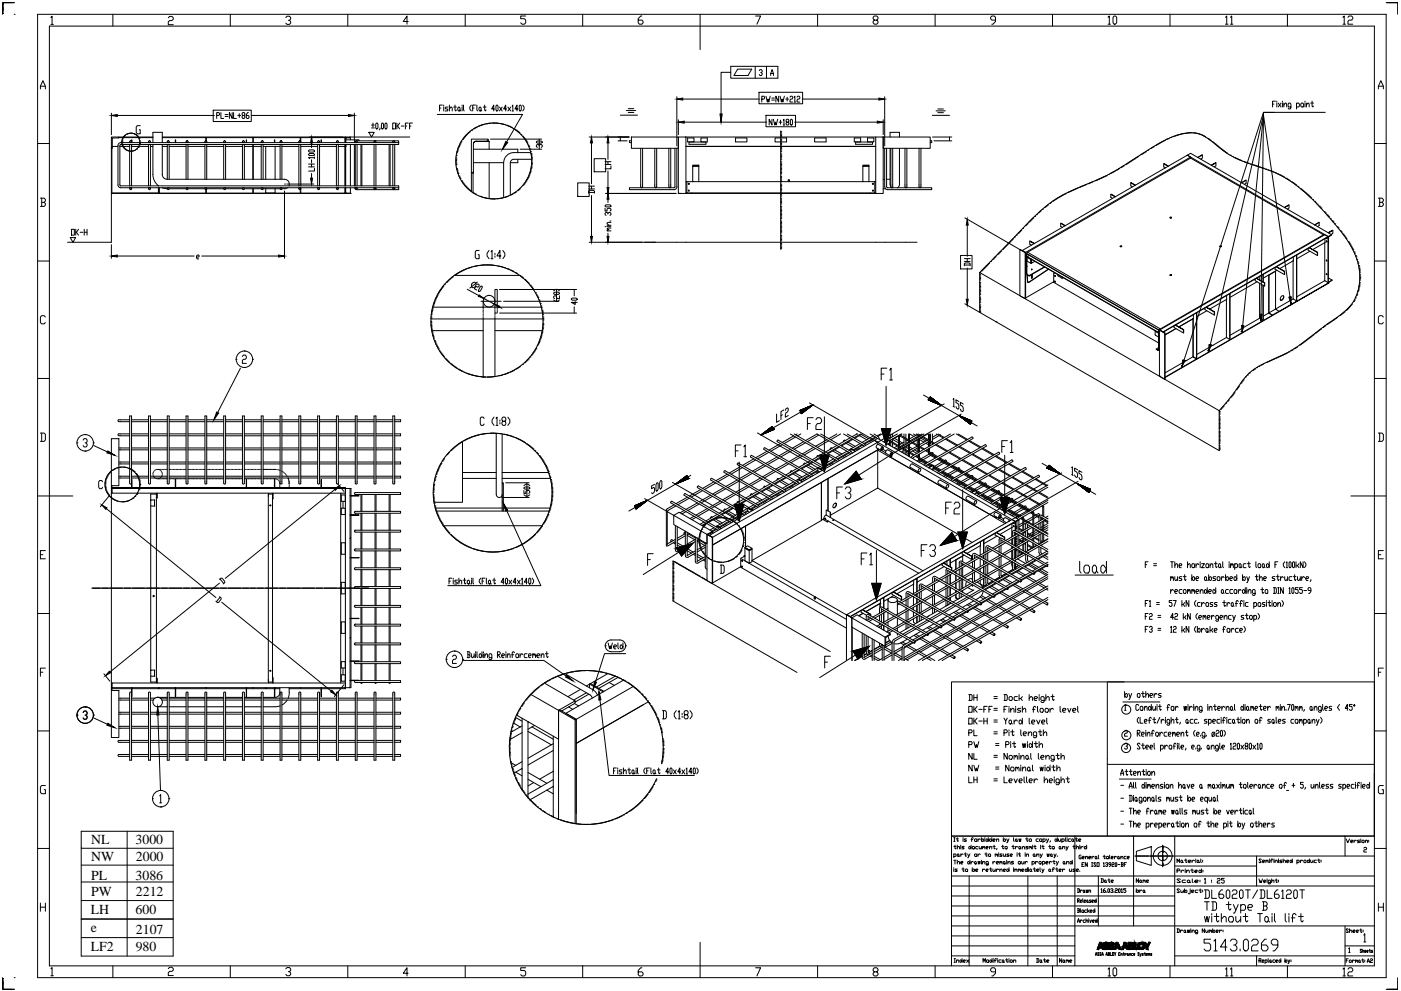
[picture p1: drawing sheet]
<svg xmlns="http://www.w3.org/2000/svg" width="594mm" height="420mm" viewBox="0 0 594 420" stroke-linecap="round" stroke-linejoin="round" font-family="sans-serif">
<defs><g id="words">
<g font-size="5.8">
<text x="38.7" y="357.9">NL</text>
<text x="57.5" y="357.9">3000</text>
<text x="38.7" y="365.1">NW</text>
<text x="57.6" y="365.1">2000</text>
<text x="38.6" y="372.9">PL</text>
<text x="57.5" y="372.9">3086</text>
<text x="38.6" y="380">PW</text>
<text x="57.6" y="380">2212</text>
<text x="38.6" y="387.4">LH</text>
<text x="57.5" y="387.4">600</text>
<text x="38.5" y="394.9">e</text>
<text x="57.6" y="395.9">2107</text>
<text x="38.6" y="403.2">LF2</text>
<text x="57.6" y="403.2">980</text>
</g>
</g></defs>
<!-- layer: 1 -->
<g fill="none" stroke="#000" stroke-width=".42">
<path d="M1 1.5h.1M1 2h.1M1 2.5h.1M1 3.1h.1M1 3.6h.1M1 4.1h.1M1 4.6h.1M1 5.1h.1M1 5.6h.1M1 5.7h.1M1 1.6v.4M1 2.1v.4"/>
<path d="M1 2.6v.4M1 3.1v.4M1 3.7v.3M1 4.2v.3M1 4.7v.9M1 5.7v.4M1.4 1.1h-.4v.4M1.4 1.1h.1M1.5 1.1h.1M1.5 1.1h.4M1.9 1.1h.1M2 1.1h.1"/>
<path d="M2 1.1h.4M2.4 1.1h.1M2.5 1.1h.4M3 1.1h.1M3.1 1.1h.4M3.5 1.1h.1M3.6 1.1h.4M4 1.1h.1M4.1 1.1h.4M4.5 1.1h.1M4.6 1.1h.9M5.1 1.1h.1"/>
<path d="M5.6 1.1h.1M5.7 1.1h.3M6 6.1h.1M15.9 6.1h571.9v408.4h-571.9zM20.9 11.1h561.9v398.4h-561.9zM21.6 7.5l.5-.6v3.4M21.6 10.3h1M47.9 6.1v5M71.4 7.5l.5-.5h1l.6 .5v.6l-.6 .6h-1l-.5 .6v1.2h2.1M97.6 6.1v5M121.2 7.5l.5-.6h1.1l.5 .6v.5l-.5 .6h-.6M122.8 8.6l.5 .6v.6l-.5 .5h-1.1l-.5-.5"/>
<path d="M147.5 6.1v5M173.1 9.1h-2.1l1.6-2.3v3.5M197.3 6.1v5M222.9 6.8h-2.1v1.1h1.6l.5 .6v1.2l-.5 .6h-1.1l-.5-.6M247.1 6.1v5M272.2 6.8h-.5l-1.1 1.1v1.8l.5 .6h1.1l.5-.6v-.6l-.5-.6h-1.6M296.9 6.1v14.9M320.4 6.8h2.1l-1.5 3.5M346.7 6.1v5M370.7 8.5l-.5-.6v-.6l.5-.5h1.1l.5 .5v.6l-.5 .6h-1.1l-.5 .6v.6l.5 .6h1.1l.5-.6v-.6l-.5-.6M396.5 6.1v5M422.1 8.5h-1.5l-.5-.6v-.6l.5-.5h1l.5 .5v1.8l-1 1.2h-.5"/>
<path d="M446.3 6.1v5M469.8 7.3l.6-.5v3.5M469.8 10.3h1.1M472.5 6.8h.5l.5 .5v2.4l-.5 .6h-.5l-.5-.6v-2.4zM496.1 6.1v5M519.7 7.3l.5-.5v3.5M519.7 10.3h1M521.7 7.3l.6-.5v3.5M521.7 10.3h1.1M545.9 6.1v5M569.5 7.3l.5-.5v3.5M569.5 10.3h1"/>
<path d="M571.6 7.3l.5-.5h1l.5 .5v.6l-.5 .6h-1l-.5 .6v1.2h2M587.8 1.1h.3M588.2 1.1h.1M588.2 1.1h1M588.7 1.1h.1M589.2 1.1h.1M589.3 1.1h.1M589.3 1.1h.4M589.7 1.1h.1M589.8 1.1h.4M590.2 1.1h.1M590.3 1.1h.4"/>
<path d="M590.7 1.1h.1M590.8 1.1h.5M591.3 1.1h.1M591.4 1.1h.4M591.8 1.1h.1M591.9 1.1h.4M592.3 1.1h.1M592.4 1.1h.1M592.4 1.1h.3v.4M592.7 1.5h.1M592.7 2h.1M592.7 2.5h.1"/>
<path d="M592.7 3.1h.1M592.7 3.6h.1M592.7 4.1h.1M592.7 4.6h.1M592.7 5.1h.1M592.7 5.6h.1M592.7 5.7h.1M592.7 1.6v.4M592.7 2.1v.4M592.7 2.6v.4M592.7 3.1v.4M592.7 3.7v.3"/>
<path d="M592.7 4.2v.3M592.7 4.7v.9M592.7 5.7v.4M17.1 37.7v-1.2l1.1-2.3 1 2.3v1.2M17.1 36.5h2.1M309.9 28.1h19.9v5.1h-19.9zM309.9 30.7h-4.1v21.1M312.8 29.3h6l-1.6 2.7h-6zM320.2 28.1v5.1M321.8 39.1h18.5v4.9h-18.5zM322 29.9l.3-.4h.6l.3 .4v.5l-.6 .4M322.9 30.8l.3 .4-.3 .8h-.6l-.3-.4"/>
<path d="M325 28.1v5.1M326.8 32l.6-2.5 .6 2.5M326.8 31.2h1.2M584.5 37.7v-1.2l1-2.3 1.1 2.3v1.2M584.5 36.5h2.1M47.2 48v9.1M49.7 49h41.2M55.4 59.7h.1M59.5 53.3h-1.3l-.4 .5v2.3l.4 .6h1.3v-1.7h-.5M90.4 46.7h16.1v4.8h-16.1zM91.9 49h.9l.3-.4-.3-.9h-.9v2.5M93.7 47.7v2.5h1.2"/>
<path d="M95.4 48.6h1.3M95.4 49.4h1.3M98.5 47.7v2.5l-1.2-2.5v2.5M99 47.7v2.5h1.2M100.8 49h1.3M101.5 48.1v1.7M102.9 49l-.3-.9 .3-.4h.6l.3 .9-1.2 .8 .3 .8h.6l.3-.4-.3-.8M105.3 47.7l-.9 .9v1.2l.3 .4h.6l.3-.4-.3-.8h-.9M106.6 49h41.2M131.1 58.1h14.3M148.4 58.1h25.4M150.3 48v12.3"/>
<path d="M156.4 56.1h2.3l-1.1 2zM157.6 54.2h1.1M157.6 53h1.1M158.1 52.2v1.7M159.6 52.2l.7 .4v1.6l-.3 .5-.7-.5v-1.6zM161.1 54.2l-.2 .9M162 52.2l.6 .4v1.6l-.3 .5-.6-.5v-1.6zM163.5 52.2l.6 .4v1.6l-.3 .5-.6-.5v-1.6zM166.5 52.2h1.2v2.5h-1.2zM168.3 52.2v2.5M168.6 53.4l.9 1.3M169.5 52.2l-.9 1.2h-.3"/>
<path d="M170.1 53.4h1.2M171.9 53.4h.6M173.1 52.2h-1.2v2.5M173.7 53.4h.6M174.9 52.2h-1.2v2.5M185.4 48.5h36.2l-8.5 14.8M186.4 45.8h.6M187.6 44.5h-1.2v2.5M188.2 44.5v.5M188.2 45.4v1.6M190 45.4h-1l-.2 .4 .2 .4h.7l.3 .4-.3 .4h-.9M190.6 46.2l.9-.8 .3 .4v1.2"/>
<path d="M190.6 44.5v2.5M192.3 45.4h1.2M192.9 44.5v2.1l.3 .4 .3-.4M194.4 45.4l.7 .4-.3 1.2-.7-.4zM195.1 46.6l.3 .4M195.7 59.7l-.2 .4M195.9 44.5v.5M195.9 45.4v1.6M196.1 59.2h.1M196.1 59.2l-.3 .4M196.4 58.7h.1M196.4 58.8l-.3 .4"/>
<path d="M196.5 44.5v2.1l.3 .4M196.7 58.3l-.2 .4M196.8 58.3h.1M197.1 57.8h.1M197.1 57.9l-.3 .3M197.4 57.5l-.3 .3M197.5 57.4h.1M197.8 57l-.3 .4M197.9 57h.1M198.2 56.6h.1M198.6 56.3l-.7 .7M198.7 56.2h.1"/>
<path d="M199 55.9l-.3 .3M199.1 55.9h.1M199.8 44.5l-.6 .9v.8l.6 .8M199.9 55.2l-.8 .7M200 55.2h.1M200.4 54.9l-.4 .3M200.4 45.8h.6M200.9 54.6l-.5 .3M200.9 54.6h.1M201.3 54.3l-.4 .3M201.4 54.3h.1M201.6 44.5h-1.2v2.5"/>
<path d="M201.8 54l-.4 .3M201.9 54h.1M202.2 44.5v2.1l.3 .4M202.8 53.6l-.9 .4M202.8 53.5h.1M203.4 53.3h.1M203.4 53.4l-.5 .1M203.4 45.4l.6 .4-.3 1.2-.6-.4zM203.9 53.1l-.5 .2M203.9 53.1h.1M204 46.6l.3 .4M204.4 52.9l-.5 .2"/>
<path d="M204.4 52.9h.1M204.9 45.4h1.2M205 52.8h.1M205.5 52.6l-1 .3M205.5 44.5v2.1l.3 .4 .3-.4M206 52.5l-.5 .1M206 52.5h.1M206.6 52.4h.1M207.1 52.3l-1 .2M207.1 52.3h.1M207.6 52.3h-.4M207.7 52.3h.1"/>
<path d="M208 59h21.7M208.8 52.2l-1.1 .1M208.8 52.2h.1M208.9 52.2h.4M209.4 52.2h.1M209.4 52.2h.5M209.7 46.2h-1.2l.9-1.7v2.5M209.9 52.2h.1M210 52.2h.4M210.5 52.2h.1M210.5 52.2l.5 .1M210.6 44.5l.6 .5v1.6l-.3 .4-.6-.4v-1.6z"/>
<path d="M211 52.3h.1M211.1 52.3l1 .1M211.6 52.3h.1M211.8 45.4l1.2 1.6M212.1 52.4h.1M212.2 52.4l.4 .1M212.7 52.5h.1M212.7 52.5l1 .3M213 45.4l-1.2 1.6M213.2 52.6h.1M213.8 52.8h.1M213.8 52.8l1 .3"/>
<path d="M214.8 46.2h-1.2l.8-1.7v2.5M214.8 53.1h.1M214.9 53.1l.4 .2M215.3 53.3h.1M215.4 53.3l.4 .2M215.4 45.4l1.2 1.6M215.8 53.5h.1M215.9 53.6l.4 .1M216.4 53.8h.1M216.4 53.8l.4 .2M216.6 45.4l-1.2 1.6M216.9 54h.1"/>
<path d="M216.9 54l.9 .5M217.2 45l.3-.5v2.5M217.2 47h.5M217.8 54.6h.1M217.9 54.6l.4 .2M218.3 54.9h.1M218.3 54.9l.4 .3M218.8 55.2h.1M218.8 55.2l.4 .3M219.2 55.6l.4 .3M219.2 55.5h.1M219.5 46.2h-1.2l.9-1.7v2.5"/>
<path d="M219.7 55.9h.1M219.7 55.9l.3 .3M220.1 56.2h.1M220.1 56.3l.7 .7M220.5 44.5l.6 .5v1.6l-.3 .4-.6-.4v-1.6zM220.9 57h.1M220.9 57l.3 .4M221.3 57.4l.3 .4M221.6 57.8h.1M221.6 44.5l.6 .9v.8l-.6 .8M221.6 57.8l.3 .4M222 58.3h.1"/>
<path d="M222 58.3l.3 .3M222.3 58.7l.3 .4M222.3 58.7h.1M222.7 59.2h.1M222.7 59.2l.5 .8M223 59.6h.1M228.7 59v4.3M249.8 58.1h16.9M262.1 59.7h3.8M263 48.8h7.3M263 58.1v1.6M265.6 46.9h4"/>
<path d="M266.4 47.7h2.4M266.4 46.1h2.4M287 41v20.9M287.6 50.8v6.3M289.5 42h32.5M290.1 51.8h35M323 42h.9l.3-.4-.3-.8h-.9v2.5M324.8 48.9h12.5v4.8h-12.5zM324.8 40.8l.6 2.5 .3-1.3 .3 1.3 .6-2.5M327.2 41.6h1.2M327.2 42.4h1.2M327.3 50.6v2.4l-1.1-2.4v2.4"/>
<path d="M327.9 50.6l.6 2.4 .3-1.2 .3 1.2 .7-2.4M330.2 40.8v2.5l-1.2-2.5v2.5M330.4 51.8h1.1M330.8 40.8l.6 2.5 .3-1.3 .3 1.3 .6-2.5M330.9 50.9v1.7M331.1 55.8h.1M331.1 56.4h.1M331.1 56.9h.1M331.1 57.5h.1M331.1 58h.1M331.1 59.2h.1M331.1 59.7h.1"/>
<path d="M331.1 55.5v50.3M332.1 50.9l.3-.3v2.4M332.1 53h.6M333.2 42h1.2M333.6 51.8l-.3-.4 .3-.8h.6l.3 .3-.3 .9h-.6l-.3 .4 .3 .8h.6l.3-.4-.3-.8M333.8 41.2v1.7M335 41.2l.3-.4h.6l.3 .4-.3 .8h-.6l-.3 .4v.9h1.2M335.4 50.6l.6 .3v1.7l-.3 .4-.6-.4v-1.7zM336.7 41.2l.3-.4v2.5M336.7 43.3h.7M337 51.8h35M338 41.2l.3-.4h.6l.3 .4-.3 .8h-.6l-.3 .4v.9h1.2"/>
<path d="M340.1 42h32.6M374.5 50.8v6.3M375.1 41v20.9M395.3 48.9h7.3M395.4 58.1h8.2M396.1 59.7h7.5M396.9 47h3.9M397.7 46.2h2.3M397.7 47.8h2.3M402.6 58.1v1.6M493.3 59.7h.1M493.8 59.5h.1"/>
<path d="M494.8 59l-1.9 1M494.8 59h.1M495.3 58.8l-.4 .2M495.3 58.8h.1M495.8 58.6l-.4 .2M496.3 58.3h.1M497.4 57.9l-1.5 .6M497.4 57.9h.1M497.9 57.8l-.5 .1M497.9 57.7h.1M498.4 57.5l-.4 .2M498.5 57.5h.1"/>
<path d="M498.9 57.4l-.4 .1M499 57.3h.1M499.5 57.2l-.5 .1M499.5 57.2h.1M500 57h.1M500 57.1l-.4 .1M500.5 56.9l-.4 .1M500.6 56.9h.1M501.1 56.8l-.5 .1M501.1 56.7h.1M501.6 56.7h-.4M501.7 56.7h.1"/>
<path d="M502.2 56.6l-.5 .1M502.2 56.6h.1M502.8 56.5h.1M503.3 56.4l-1 .2M503.3 56.4h.1M503.8 56.3l-.4 .1M503.9 56.3h.1M503.9 56.3h.5M504.4 56.3h.1M504.9 56.3h-.4M505 56.3h.1M505 56.3h1.1"/>
<path d="M506.1 56.3h.1M506.2 56.4h.4M506.7 56.4h.1M506.7 56.4l.5 .1M507.2 56.5h.1M507.3 56.5l.4 .1M507.8 56.6h.1M507.8 56.6l.4 .1M508.3 56.7h.1M508.3 56.7l.5 .2M508.8 57h.1M508.9 57l.4 .1"/>
<path d="M509.3 57.1h.1M509.4 57.1l.4 .2M509.8 57.4h.1M509.9 57.4l.4 .2M510.4 57.6h.1M510.4 57.6l.4 .3M510.8 57.9h.1M510.9 57.9l.9 .5M511.8 58.5l.4 .2M512.3 58.8h.1M512.3 58.8l1.7 1.3M512.7 59.1h.1"/>
<path d="M513.2 59.5h.1M539.6 44.1h.6M540.8 42.9h-1.2v2.5M541.4 42.9v.4M541.4 43.7v1.7M542 43.7l1.2 1.7M543.2 43.7l-1.2 1.7M543.8 42.9v.4M543.8 43.7v1.7M544.4 44.5l.9-.8 .3 .4v1.3M544.4 43.7v1.7M547.4 45.4h-.9l-.3-.4 .3-1.3h.6l.3 .4v1.7l-.3 .4h-.6l-.3-.4"/>
<path d="M549.8 44.1l.3-.4h.6l.3 .4v.9l-.3 .4h-.9M549.8 43.7v2.5M551.9 43.7h.6l.3 .4-.3 1.3h-.6l-.3-.4zM553.4 42.9v.4M553.4 43.7v1.7M554 44.5l.8-.8 .3 .4v1.3M554 43.7v1.7M555.8 43.7h1.2M556.4 42.9v2.1l.3 .4 .3-.4M15.9 60.8h5M120.6 78h.1M121.6 78h11.5"/>
<path d="M130.8 65.4l.5-.3h1.6l.4 .6-.4 .3h-1.6zM130.8 63.9l.5-.3h1.6l.4 .5-.4 .4h-1.6zM130.8 70.8h2.5M130.8 69.6h2.5M132.1 60.6v2M132.1 67.7v1.2M132.1 69.6v1.2M132.1 73.5v2M133.3 71.3v1.2h-2.5M133.3 66.9h-2.5l.5 .3M133.3 66.6v.6M193.3 68.1h.1"/>
<path d="M193.3 68.1v.5M193.3 68.6h.1M193.3 68.7l.1 1M193.3 67h.1M193.3 67.5h.1M193.3 69.2h.1M193.3 67v.5M193.3 67.6v.4M193.4 69.7h.1M193.4 69.8l.2 1.6M193.4 66.4l-.1 .5M193.4 65.8h.1"/>
<path d="M193.4 65.9v.5M193.6 71.4h.1M193.6 71.4l.1 .5M193.7 64.8h.1M193.7 71.9h.1M193.7 72l.3 1M193.8 64.2h.1M193.8 64.3l-.3 1.5M193.9 72.5h.1M193.9 63.7l-.1 .5M194 63.7h.1M194 73h.1"/>
<path d="M194 73.1l.2 .4M194.1 63.2l-.1 .4M194.1 63.2h.1M194.2 73.5h.1M194.2 73.6l.3 1M194.3 62.6h.1M194.3 62.7l-.2 .4M194.5 62.2l-.2 .4M194.5 62.1h.1M194.6 74.6h.1M194.6 74.6l.5 1M194.7 61.6h.1"/>
<path d="M194.7 61.7l-.2 .4M194.8 75.1h.1M194.9 61.1l-.1 .5M195 61.1h.1M195.1 75.6h.1M195.1 75.6l.2 .5M195.2 60.6l-.2 .5M195.2 60.6h.1M195.4 76.1l.5 .9M195.5 60.1h.1M195.5 60.2l-.3 .4M195.6 76.6h.1"/>
<path d="M195.9 77.1h.1M195.9 77.1l.3 .4M196.2 77.5h.1M196.2 77.5l.7 .9M196.5 77.9h.1M196.9 78.4h.1M196.9 78.4l.3 .4M197.3 78.8h.1M197.3 78.8l.3 .4M197.6 79.2h.1M197.7 79.3l.3 .3M198 79.6h.1"/>
<path d="M198 79.7l.4 .3M220.6 63.3h9.1M220.6 79.7l-.4 .4M221.4 78.9l-.7 .8M221.8 78.5h.1M221.8 78.5l-.4 .4M222.1 78.1l-.3 .4M222.1 78h.1M222.4 77.6l-.2 .4M222.4 77.6h.1M222.8 77.1h.1M223 76.7l-.5 .9"/>
<path d="M223.1 76.7h.1M223.3 60.1l.2 .5M223.3 60.1h.1M223.3 76.2h.1M223.3 76.2l-.2 .4M223.5 60.6h.1M223.5 60.6l.5 .9M223.6 75.7l-.2 .5M223.6 75.7h.1M223.9 75.2h.1M224 61.6l.2 .4M224 61.6h.1"/>
<path d="M224.1 74.7h.1M224.1 74.7l-.5 1M224.2 62.1h.1M224.2 62.1l.4 1M224.3 74.2l-.2 .4M224.3 74.2h.1M224.5 73.7l-.1 .4M224.5 73.7h.1M224.6 63.1h.1M224.6 63.2l.2 .4M224.7 73.1h.1M224.7 73.2l-.2 .4"/>
<path d="M224.8 63.7l.1 .4M224.9 72.7l-.2 .4M224.9 72.6h.1M224.9 64.2l.2 .8M224.9 64.2h.1M225 72.1h.1M225.1 71.5h.1M225.1 71.6l-.2 1M225.2 65.1h.1M225.2 65.1l.1 1M225.2 71l-.1 .5M225.2 65.6h.1"/>
<path d="M225.2 71h.1M225.3 70.4h.1M225.3 66.2l.1 .5M225.3 66.2h.1M225.4 66.7h.1M225.4 69.9h.1M225.4 66.8l.1 1M225.4 69.9l-.2 1M225.4 67.3h.1M225.4 69.3h.1M225.4 69.4v.4M225.5 67.8h.1"/>
<path d="M225.5 68.8h.1M225.5 67.9v.8M225.5 68.8l-.1 .5M227.4 60.1l.5-.3h1.6l.4 .6-.4 .3h-1.6zM228.7 61.9l-.5-.6-.8 .3v.6l.5 .3M228.7 61.6l.4-.3 .8 .3v.6l-.4 .3M245 77.5h4.8v5.8h-4.8zM249.6 78.9h2.5M250.8 60.6v17.3M250.8 78.9v1.2M252 67.3h4.8v5.5h-4.8zM256.6 69.7h2.5"/>
<path d="M256.6 68.6h2.5M257.8 60.6v6.9M257.8 68.6v1.1M257.8 72.5v7M259.1 70.3v1.3h-2.5M331.1 60.3h.1M331.1 60.8h.1M331.1 61.4h.1M331.1 61.9h.1M331.1 62.5h.1M331.1 63h.1M331.1 63.6h.1"/>
<path d="M331.1 64.1h.1M331.1 65.3h.1M331.1 65.8h.1M331.1 66.4h.1M331.1 66.9h.1M331.1 67.5h.1M331.1 68.6h.1M331.1 69.2h.1M331.1 69.7h.1M331.1 70.3h.1M331.1 70.8h.1M331.1 71.4h.1"/>
<path d="M331.1 72h.1M331.1 72.5h.1M331.1 73.1h.1M331.1 73.6h.1M331.1 74.8h.1M331.1 75.3h.1M331.1 75.9h.1M331.1 76.4h.1M331.1 77h.1M331.1 78.1h.1M331.1 78.7h.1M331.1 79.2h.1"/>
<path d="M331.1 79.8h.1M456.7 79.8l-.4 .2M456.7 79.8h.1M457.7 79.4l-.9 .4M457.8 79.4h.1M458.2 79.2l-.4 .1M458.3 79.1h.1M458.8 78.9h.1M459.3 78.7h.1M459.8 78.5l-1.5 .6M459.8 78.5h.1M460.3 78.3h.1"/>
<path d="M461.3 77.9l-1.4 .6M461.4 77.9h.1M461.8 77.7l-.4 .2M461.9 77.7h.1M462.4 77.4h.1M462.9 77.2l-1 .5M462.9 77.2h.1M463.4 77l-.5 .2M464.4 76.6l-.9 .4M464.5 76.6h.1M464.9 76.4l-.4 .2M465 76.4h.1"/>
<path d="M465.4 76.2l-.4 .1M465.5 76.1h.1M465.9 75.9l-.4 .2M466 75.9h.1M466.5 75.7h.1M467 75.5l-1 .4M467 75.5h.1M467.5 75.2l-.5 .2M467.5 75.2h.1M468 75l-.4 .2M468 75h.1M468.5 74.8l-.4 .1"/>
<path d="M468.5 74.7h.1M469 74.5l-.4 .2M469 74.5h.1M469.5 74.3l-.4 .2M470 74h.1M470.5 73.8l-1 .4M470.9 73.5l-.4 .2M471 73.5h.1M471.5 73.2l-.5 .2M471.5 73.2h.1M471.9 73l-.4 .2M472 72.9h.1"/>
<path d="M472.4 72.7l-.4 .2M472.5 72.7h.1M472.9 72.4l-.4 .2M473.4 72.2l-.4 .2M473.4 72.1h.1M473.9 71.9l-.4 .2M473.9 71.8h.1M474.4 71.5h.1M475.3 71l-1.4 .8M475.3 71h.1M475.8 70.7l-.4 .2M475.8 70.7h.1"/>
<path d="M476.2 70.4l-.3 .2M476.3 70.4h.1M477.2 69.8l-.9 .5M477.3 69.8h.1M477.7 69.5h.1M478.2 69.2h.1M478.6 68.9l-1.3 .8M478.6 68.8h.1M479.1 68.6h.1M479.5 68.3l-.8 .5M479.6 68.3h.1M480 68l-.4 .3"/>
<path d="M480 68h.1M480.5 67.7h.1M480.9 67.4l-.8 .5M481 67.4h.1M481.4 67.1l-.4 .2M481.4 67h.1M481.9 66.7h.1M482.4 66.4h.1M483.8 65.5l-2.3 1.5M483.8 65.5h.1M484.2 65.2l-.3 .3M484.3 65.2h.1"/>
<path d="M484.7 65h.1M485.2 64.7h.1M485.6 64.4l-1.3 .8M485.7 64.4h.1M486.6 63.7h.1M487.1 63.5l-1.4 .8M488 62.9l-.9 .5M488 62.8h.1M488.5 62.6l-.4 .2M488.5 62.5h.1M488.9 62.3l-.3 .2M489 62.2h.1"/>
<path d="M489.9 61.7l-.9 .5M490 61.7h.1M490.4 61.4l-.4 .3M490.4 61.4h.1M490.9 61.1l-.4 .3M490.9 61.1h.1M491.3 60.9l-.4 .2M491.4 60.8h.1M491.9 60.6h.1M491.9 60.6l-.5 .2M492.3 60.3l-.4 .3M492.4 60.3h.1"/>
<path d="M492.8 60l-.4 .3M492.8 60h.1M514 60.1h.1M514.1 60.1l.4 .3M514.5 60.5h.1M514.5 60.5l.4 .3M514.9 60.8h.1M514.9 60.8l.8 .7M515.4 61.1h.1M515.8 61.5h.1M515.8 61.5l.4 .4M516.2 61.9h.1"/>
<path d="M516.2 61.9l.8 .6M516.6 62.2h.1M517 62.6h.1M517.1 62.6l.4 .3M517.5 63l.4 .3M517.5 62.9h.1M517.9 63.3h.1M518 63.3l1.2 1M518.4 63.6h.1M518.8 63.9h.1M519.3 64.3l.4 .3M519.3 64.3h.1"/>
<path d="M519.7 64.6h.1M519.8 64.6l.4 .3M520.2 64.9h.1M520.2 65l1.4 .8M521.6 65.8h.1M521.7 65.8l.8 .5M522.6 66.4h.1M522.6 66.4l.9 .5M523.6 66.9h.1M523.6 66.9l.9 .4M524.1 67.1h.1M524.6 67.3h.1"/>
<path d="M524.6 67.4l.4 .1M525.1 67.6h.1M525.1 67.6l.5 .2M525.6 67.8h.1M525.6 67.8l.5 .2M526.1 68h.1M526.1 68l1 .4M527.2 68.4h.1M527.2 68.4l.9 .4M527.7 68.6h.1M528.2 68.8h.1M528.2 68.8l.5 .2"/>
<path d="M528.7 69h.1M528.8 69l.4 .2M529.2 69.2h.1M529.3 69.2l.4 .2M529.8 69.4l1.5 .5M530.3 69.6h.1M531.4 69.9h.1M531.4 69.9l.5 .2M531.9 70.1h.1M531.9 70.1l.5 .1M532.4 70.2h.1M532.5 70.3l.4 .1"/>
<path d="M533 70.4h.1M533 70.5l.4 .1M533.5 70.6h.1M533.5 70.6l.5 .2M534 70.8h.1M534.1 70.8l.4 .2M534.5 71h.1M534.6 71l.4 .1M535.1 71.1h.1M535.1 71.1l.4 .2M535.6 71.3h.1M535.6 71.3l.5 .2"/>
<path d="M536.1 71.5l1.6 .5M536.6 71.7h.1M537.7 72.1h.1M537.7 72.1l1 .3M538.8 72.4h.1M538.8 72.4l.9 .4M539.3 72.6h.1M539.8 72.8h.1M539.8 72.9l1 .4M540.8 73.3h.1M540.8 73.3l.5 .2M541.3 73.5l.5 .2"/>
<path d="M541.8 73.8h.1M541.9 73.8l.4 .2M542.3 74h.1M542.4 74l.4 .2M542.8 74.2h.1M542.9 74.2l.4 .3M543.3 74.5h.1M543.4 74.5l.9 .5M543.8 74.8h.1M544.3 75h.1M544.4 75l.4 .3M544.8 75.3l.4 .3"/>
<path d="M545.3 75.6h.1M545.3 75.6l.4 .2M545.7 75.9h.1M545.8 75.9l.4 .2M546.2 76.2h.1M546.3 76.2l.4 .2M546.7 76.5h.1M546.7 76.5l.4 .3M547.2 76.8l.8 .6M547.6 77.1h.1M548.1 77.4h.1M548.1 77.4l1.3 1"/>
<path d="M548.5 77.7h.1M549 78h.1M549.4 78.4h.1M549.5 78.4l.8 .6M550.3 79.1h.1M550.4 79.1l.3 .3M550.8 79.4l.8 .7M582.8 60.8h5M17.1 84h1.6l.5 .6v.6l-.5 .6M17.7 85.8h1l.5 .5v.6l-.5 .6h-1.6M17.7 84v3.5M30.3 97.2h1.2v2.5h-1.2z"/>
<path d="M32.1 97.2v2.5M32.4 98.5l.9 1.2M33.3 97.2l-.9 1.3h-.3M33.9 98.5h1.2M35.7 98.5h1.2M35.7 97.2v2.5M36.9 97.2v2.5M120.6 81v28.5M198.4 80h.1M198.4 80.1l.4 .3M198.8 80.4h.1M198.9 80.4l.3 .3"/>
<path d="M199.2 80.8h.1M199.3 80.8l1.3 .9M199.7 81.1h.1M200.6 81.8h.1M200.6 81.8l.5 .2M201.1 82h.1M201.1 82.1l.4 .2M201.6 82.3h.1M201.6 82.4l1.5 .6M203.1 83.1l.5 .1M203.6 83.2h.1M203.6 83.3l.5 .1"/>
<path d="M204.1 83.5h.1M204.2 83.5l.4 .1M204.7 83.6l.4 .1M205.2 83.8h.1M205.2 83.8l.5 .1M205.7 83.9h.1M205.8 83.9l.4 .1M206.3 84h.1M206.3 84l.5 .1M206.8 84.1h.1M206.9 84.1l.4 .1M207.4 84.2h.1"/>
<path d="M207.4 84.2l.5 .1M207.9 84.3h.1M208 84.3h.4M208.5 84.3h.1M208.5 84.3h.5M209 84.3h.1M209.1 84.3h.4M209.6 84.3h.1M210.7 84.3h-1.1M210.7 84.3h.1M211.2 84.2l-.4 .1M211.3 84.2h.1"/>
<path d="M211.8 84.1h.1M212.3 84l-1 .2M212.4 84h.1M212.9 84h-.5M212.9 83.9h.1M213.9 83.7l-.9 .2M214 83.7h.1M214.5 83.5l-.5 .2M214.5 83.5h.1M215 83.3l-.4 .2M215 83.3h.1M215.5 83.1l-.4 .2"/>
<path d="M216.6 82.6h.1M217 82.4l-1.4 .7M217.1 82.4h.1M218 81.8l-.9 .6M218 81.8h.1M218.5 81.5l-.5 .3M218.5 81.5h.1M218.9 81.2l-.4 .3M219.4 80.9l-.4 .2M219.4 80.8h.1M219.8 80.5l-.4 .3M219.8 80.5h.1"/>
<path d="M220.2 80.1l-.3 .3M220.2 80.1h.1M249.6 81.9v-.9l.4-.3h1.7l.4 .3v.9M249.6 81.6h2.5M249.6 80.1h2.5M250.8 82.9v17.3M256.6 88.3v1.2h.8v-.9l1.2-.3 .5 .3v.6l-.5 .3M256.6 87.1l.4-.3h1.6l.5 .6-.5 .3h-1.6zM256.6 96.1h.4M256.8 82h29.9M257.4 97.9h1.7M257.4 96.1h1.7"/>
<path d="M257.4 95.5h1.7M257.8 90.7l-.4-.6-.8 .3v.6l.4 .3M257.8 90.4l.4-.3 .9 .3v.6l-.5 .3M257.8 84.5v1.3M257.8 98.9v1.3M258.2 97.3l-.8 .3 .4 .3M258.6 93.7h.5M259.1 96.7h-1.3l-.4 .3 .4 .3M259.1 94.3h-1.3l-.4 .3 .8 .9M331.1 80.3h.1M331.1 80.9h.1M331.1 81.5h.1"/>
<path d="M331.1 82h.1M331.1 82.6h.1M331.1 83.1h.1M331.1 84.3h.1M331.1 84.8h.1M331.1 85.4h.1M331.1 85.9h.1M331.1 86.5h.1M331.1 87.6h.1M331.1 88.2h.1M331.1 88.7h.1M331.1 89.3h.1"/>
<path d="M331.1 89.8h.1M331.1 90.4h.1M331.1 90.9h.1M331.1 91.5h.1M331.1 92h.1M331.1 92.6h.1M331.1 93.7h.1M331.1 94.3h.1M331.1 94.8h.1M331.1 95.4h.1M331.1 95.9h.1M331.1 96.5h.1"/>
<path d="M331.1 97.1h.1M331.1 97.6h.1M331.1 98.2h.1M331.1 98.7h.1M331.1 99.9h.1M410.2 95.4v13.3M430.9 99.7h.1M431.7 98.9l-2.3 2.4M431.7 98.9h.1M432 98.5l-.3 .4M432.1 98.5h.1M432.4 98.1l-.3 .4"/>
<path d="M432.5 98.1h.1M432.8 97.7l-.3 .4M432.8 97.7h.1M433.2 97.3l-.3 .4M433.6 96.9h.1M433.6 96.9l-.3 .4M434.4 96.1l-.8 .8M434.7 95.7l-.3 .4M434.8 95.7h.1M435.2 95.3h.1M435.6 94.9h.1M436.3 94.1l-1.5 1.5"/>
<path d="M436.4 94.1h.1M436.7 93.7l-.3 .3M436.7 93.7h.1M437.1 93.3l-.3 .4M437.1 93.3h.1M437.5 92.9h.1M437.5 92.9l-.3 .4M437.9 92.5l-.4 .4M437.9 92.5h.1M438.7 91.8h.1M439.5 91h.1M439.9 90.6l-2 1.9"/>
<path d="M440.3 90.2h.1M440.3 90.2l-.3 .4M440.7 89.8l-.3 .4M440.8 89.8h.1M441.1 89.4h.1M441.1 89.5l-.3 .3M441.6 89.1l-.4 .3M442 88.7h.1M442 88.7l-.4 .3M442.4 88.4l-.4 .3M442.8 88h.1M442.8 88l-.3 .3"/>
<path d="M443.3 87.6l-.4 .3M443.3 87.6h.1M443.7 87.3h.1M444.1 86.9h.1M445 86.3l-1.7 1.3M445 86.2h.1M445.5 86l-.4 .2M445.5 85.9h.1M445.9 85.6l-.4 .3M446.3 85.3l-.3 .3M446.4 85.3h.1M446.8 85l-.4 .2"/>
<path d="M446.9 85h.1M447.3 84.6h.1M447.8 84.3h.1M448.2 84.1l-1.3 .8M448.3 84h.1M448.7 83.7h.1M448.7 83.8l-.4 .2M449.2 83.5l-.4 .2M449.2 83.5h.1M449.7 83.2l-.4 .3M449.7 83.2h.1M450.2 82.9l-.5 .3"/>
<path d="M450.2 82.9h.1M450.6 82.7l-.4 .2M450.7 82.6h.1M451.2 82.4h.1M451.6 82.2l-.9 .4M451.7 82.1h.1M452.1 81.9l-.4 .2M452.6 81.7l-.4 .2M452.7 81.6h.1M453.1 81.4l-.4 .2M453.2 81.4h.1M453.6 81.2l-.4 .2"/>
<path d="M453.7 81.2h.1M454.1 81l-.4 .2M454.2 81h.1M454.6 80.7l-.4 .2M454.7 80.7h.1M455.2 80.5h.1M455.7 80.3h.1M456.2 80l-1.5 .7M456.2 80h.1M551.6 80.1h.1M551.6 80.2l.4 .2M552.1 80.5h.1"/>
<path d="M552.1 80.5l.3 .3M552.5 80.8h.1M552.5 80.9l.8 .6M552.9 81.2h.1M553.3 81.5h.1M553.4 81.6l.3 .3M553.7 81.9h.1M553.8 81.9l.3 .4M554.2 82.3h.1M554.2 82.3l2 1.9M554.6 82.6h.1M555 83h.1"/>
<path d="M555.4 83.4h.1M555.8 83.8h.1M556.2 84.2l.4 .4M556.6 84.6h.1M556.6 84.6l.4 .3M557 85l.3 .3M557.4 85.4h.1M557.4 85.4l.4 .3M557.8 85.8h.1M557.8 85.8l.7 .7M558.5 86.6h.1M558.6 86.6l.3 .4"/>
<path d="M559 87l1.1 1.2M559.3 87.4h.1M559.7 87.8h.1M560.1 88.2l1.4 1.6M560.1 88.2h.1M561.6 89.8h.1M561.6 89.9l.3 .3M562 90.3h.1M562 90.3l.3 .3M562.3 90.7l.4 .4M562.7 91.1h.1M562.7 91.1l.3 .4"/>
<path d="M563.1 91.5h.1M563.1 91.5l.3 .4M563.4 91.9h.1M563.4 92l.4 .3M563.8 92.4l.3 .4M564.2 92.8h.1M564.2 92.8l1 1.2M564.9 93.6h.1M565.3 94h.1M565.3 94.1l.3 .4M565.6 94.5l.3 .4M566 94.9h.1"/>
<path d="M566 94.9l.3 .4M566.4 95.3l.3 .4M566.7 95.8l.3 .4M567 96.2h.1M567.1 96.2l.3 .4M567.4 96.6h.1M567.4 96.7l1 1.2M568.4 97.9h.1M568.5 98l.3 .3M568.8 98.4h.1M568.8 98.4l.7 .8M569.5 99.2h.1"/>
<path d="M569.5 99.3l.3 .4M569.8 99.7h.1M569.8 99.7l.3 .4M584.5 84h1.5l.6 .6v.6l-.6 .6M585 85.8h1l.6 .5v.6l-.6 .6h-1.5M585 84v3.5M15.9 110.7h5M28.6 102.7h18.6M29.8 100.7h2.3l-1.2 2zM47.2 103.7v5.8M49.7 108.6h32.6M83.3 109h.9l.3-.4-.3-.5h-.6l-.3 .5 .3 1.2h.6"/>
<path d="M85.5 108.6h32.6M189.3 119.7l-1.4 1.6M189.3 119.7h.1M189.7 119.3h.1M190.1 118.9h.1M190.1 118.9l-.8 .7M190.4 118.5l-.3 .4M190.5 118.5h.1M190.9 118.2h.1M191.3 117.8l-.8 .7M191.3 117.8h.1M191.7 117.4l-.3 .3"/>
<path d="M191.8 117.4h.1M192.2 117.1l-.4 .3M192.6 116.8l-.4 .3M192.6 116.8h.1M193.1 116.5l-.4 .2M193.1 116.4h.1M193.5 116.1l-.3 .3M193.6 116.1h.1M194 115.9l-.4 .2M194 115.8h.1M194.5 115.5h.1M195 115.3l-.9 .5"/>
<path d="M195 115.3h.1M195.5 115h.1M195.5 115l-.4 .2M196 114.8h.1M196.5 114.5l-1 .5M196.5 114.5h.1M197 114.3h.1M197.5 114.1l-1 .4M197.5 114.1h.1M198.5 113.7l-.9 .4M198.6 113.7h.1M199 113.5l-.4 .1"/>
<path d="M199.1 113.5h.1M199.6 113.3l-.5 .2M199.6 113.3h.1M200.6 113l-.9 .3M200.7 113h.1M201.2 112.9l-.5 .1M201.2 112.9h.1M201.7 112.8l-.4 .1M201.8 112.8h.1M202.3 112.7l-.5 .1M202.3 112.7h.1M202.4 119.6l-3.2 2.5"/>
<path d="M202.8 112.6l-.4 .1M202.9 112.6h.1M203.2 106.2h-1.2l-.5 .6v2.3l.5 .6h1.2v-1.7h-.4M203.4 112.5h.1M203.9 112.5l-1 .1M204 112.5h.1M204.5 112.4l-.5 .1M204.5 112.4h.1M204.6 112.4h.4M205.1 112.4h.1M205.6 112.3l-.5 .1M205.6 112.3h.1"/>
<path d="M205.7 112.3h.5M206.2 112.3h.1M206.3 112.3h.4M206.8 112.3h.1M206.8 112.3h.5M207.3 112.3h.1M207.4 106.2l-.9 1.2v1.1l.9 1.2M207.4 112.3l.4 .1M207.9 112.4h.1M207.9 112.4h.5M208.2 106.8l.4-.6v3.5M208.2 109.7h.9"/>
<path d="M208.4 112.4h.1M208.5 112.4l.4 .1M209 112.5h.1M209 112.5h.5M209.5 112.5h.1M209.6 112.5l1.5 .3M209.9 107.4v.6M209.9 108.5v.6M211.2 112.8h.1M211.2 112.8l.5 .1M211.7 112.9h.1M211.8 112.9l.4 .1"/>
<path d="M212.3 113h.1M212.3 113l.5 .2M212.4 108.5h-1.7l1.3-2.3v3.5M212.8 113.2h.1M212.9 113.2l1 .3M213.2 106.2l.9 1.2v1.1l-.9 1.2M213.9 113.5h.1M213.9 113.5l.5 .1M214.4 113.7l.5 .1M215 113.9h.1M215 113.9l.4 .2M215.5 114.1h.1"/>
<path d="M215.5 114.1l.5 .2M216 114.3l.4 .2M216.5 114.5h.1M216.5 114.5l1 .5M217 114.8h.1M217.5 115h.1M217.5 115l.5 .2M218 115.3l.4 .2M218.5 115.5h.1M218.5 115.6l.4 .2M218.9 115.8h.1M219 115.9l.4 .2"/>
<path d="M219.4 116.1l.5 .3M219.9 116.5l.4 .2M220.3 116.8h.1M220.4 116.8l.4 .3M220.8 117.1h.1M220.8 117.1l.4 .3M221.2 117.4h.1M221.3 117.4l1.2 1.1M221.6 117.8h.1M222.5 118.5l.4 .4M222.5 118.5h.1M222.9 118.9h.1"/>
<path d="M223 118.9l.7 .7M223.3 119.3h.1M223.7 119.7l.4 .4M223.7 119.7h.1M249.8 102.7h27.3M331.1 100.4h.1M331.1 101h.1M331.1 101.5h.1M331.1 102.1h.1M331.1 103.2h.1M331.1 103.8h.1M331.1 104.3h.1"/>
<path d="M331.1 104.9h.1M331.1 105.4h.1M407.3 108.3h4.9v5.7h-4.9zM408.9 112.7v-.9l.4-.3h1.7l.4 .3v.9M408.9 112.4h2.5M408.9 110.8h2.5M408.9 109.7h2.5M410.2 109.7v1.1M410.2 113.6v13.3M415.4 115.5h.1M415.4 116.5h.1M415.4 117h.1"/>
<path d="M415.4 117.6h.1M415.4 118.1h.1M415.4 118.7h.1M415.4 119.8h.1M415.4 115.5v16.9M416.1 114.9h.1M416.5 114.5l-1.1 1M416.5 114.5h.1M416.8 114.1l-.3 .3M416.9 114.1h.1M417.3 113.7h.1M417.7 113.3h.1"/>
<path d="M418.1 112.9h.1M418.5 112.5h.1M418.8 112.1h.1M419.3 111.7h.1M420 110.9l-3.1 3.2M420 110.9h.1M420.8 110.1h.1M421.2 109.7l-1.1 1.1M421.2 109.7h.1M421.5 109.3l-.3 .4M421.6 109.3h.1M421.9 108.9l-.3 .4"/>
<path d="M422 108.9h.1M423.1 107.8l-1.1 1.1M423.1 107.7h.1M423.5 107.3l-.3 .4M423.5 107.3h.1M423.9 106.9h.1M424.3 106.5h.1M425.1 105.8l-1.5 1.5M425.1 105.7h.1M425.5 105.3h.1M425.9 104.9h.1M426.3 104.5h.1"/>
<path d="M426.7 104.1h.1M427 103.7h.1M427.4 103.3h.1M427.8 102.9h.1M428.2 102.5l-3.1 3.2M428.2 102.5h.1M428.6 102.2l-.3 .3M428.6 102.1h.1M428.9 101.7l-.2 .4M429 101.7h.1M429.4 101.3h.1M429.4 101.4l-.4 .3"/>
<path d="M430.1 100.5h.1M570.1 100.1h.1M570.2 100.2l.2 .4M570.5 100.6l.3 .4M570.5 100.6h.1M570.8 101.1h.1M570.8 101.1l.3 .4M571.1 101.5l.6 .9M571.7 102.5h.1M571.7 102.5l.3 .4M572 102.9h.1M572 103l.2 .3"/>
<path d="M572.3 103.4h.1M572.3 103.4l.5 .9M572.6 103.9h.1M572.8 104.4h.1M572.9 104.4l.2 .4M573.1 104.8h.1M573.1 104.9l1 1.9M573.4 105.3h.1M573.6 105.8h.1M574.2 106.8h.1M574.2 106.9l.3 .9M574.4 107.3h.1"/>
<path d="M574.6 107.9l.2 .4M574.8 108.4h.1M574.8 108.4l.2 .5M575 108.9h.1M575 108.9l.7 2.1M575.3 110h.1M575.7 111.1l.1 .4M575.7 111h.1M575.8 111.6h.1M575.8 111.6l.3 1M576.1 112.6h.1M576.1 112.7l.1 .4"/>
<path d="M576.2 113.2l.1 .5M576.2 113.2h.1M576.3 113.7h.1M576.3 113.8l.1 1M576.4 114.3h.1M576.4 114.8h.1M576.4 114.9l.1 .4M576.5 119.9l-.1 .5M576.5 119.9h.1M576.5 115.4l.1 1.1M576.5 115.4h.1M576.6 118.7h.1"/>
<path d="M576.6 116.5h.1M576.6 118.8l-.1 1M576.6 116.6v.4M576.6 118.2h.1M576.6 117.7v.4M576.6 117.6h.1M576.6 117.1h.1M576.6 118.2v.5M576.6 117.1v.5M582.8 110.7h5M19.2 134.4l-.5-.6h-1l-.6 .6v2.4l.6 .5h1l.5-.5M182.7 134.9h.1"/>
<path d="M182.7 135v.7M182.7 136.3h.1M182.7 136.9h.1M182.7 137.4h.1M182.7 135.8v1.6M182.7 137.5l.1 1M182.8 134.4h.1M182.8 138h.1M182.8 134.4l-.1 .5M182.8 138.5h.1M182.8 138.6l.1 .4M182.9 133.2h.1"/>
<path d="M182.9 133.3l-.1 1M182.9 139.1h.1M182.9 139.1l.1 .5M183 132.7h.1M183 132.7l-.1 .5M183 139.6h.1M183 139.7l.2 .9M183 132.1h.1M183 132.2v.4M183.1 131.6l-.1 .5M183.2 131.6h.1M183.2 131h.1"/>
<path d="M183.4 130.5h.1M183.4 130.6l-.2 .9M183.5 129.8l-.1 .7M183.6 129.8h.1M183.8 129.3h.1M183.9 128.7h.1M183.9 128.7l-.3 1M184.1 128.2h.1M184.1 128.2l-.2 .5M184.3 127.6h.1M184.3 127.7l-.2 .5M184.5 127.1h.1"/>
<path d="M184.5 127.2l-.2 .4M184.6 126.6l-.1 .5M184.7 126.6h.1M184.9 126.1h.1M184.9 126.2l-.2 .4M185.2 125.6h.1M185.4 125.1h.1M185.4 125.2l-.5 .9M185.7 124.6h.1M185.7 124.6l-.3 .5M185.9 124.2l-.2 .4M186 124.1h.1"/>
<path d="M186.3 123.7h.1M186.5 123.2h.1M186.5 123.2l-.5 .9M186.8 122.7l-.3 .5M186.8 122.7h.1M187.1 122.3h.1M187.5 121.8h.1M187.5 121.8l-.7 .9M187.8 121.4l-.3 .4M187.8 121.4h.1M188.5 120.5h.1M198.1 122.7l14.7 8"/>
<path d="M200.3 120.1a.98 .98 0 0 1 1.6 0 .98 .98 0 0 1-.5 1.5 .98 .98 0 0 1-1.5-.1 .98 .98 0 0 1 .4-1.4zM202.2 120.6l.4-.2 .5 .3-.1 .9-.4 .2-.6-.3-.8 .9 1 .6M203.7 121.5l.8-.1v.5l-.8 1.5-.5 .2-.3-.6zM203.9 127.7h8.6M211.9 132.7h32.6M211.9 122.7h32.6M213.5 127.7h23.5M224.1 120.1h.1M224.1 120.1l.3 .4M224.5 120.5l.3 .4M224.8 120.9h.1M224.8 121l.4 .3"/>
<path d="M225.2 121.4h.1M225.2 121.4l.3 .4M225.5 121.8h.1M225.5 121.8l.3 .4M225.8 122.3h.1M225.8 122.3l.3 .4M226.2 122.7l1.1 1.9M227.1 124.1h.1M227.4 124.6l.2 .5M227.6 125.1h.1M227.6 125.2l.5 .9M227.8 125.6h.1"/>
<path d="M228.1 126.2l.2 .4M228.1 126.1h.1M228.3 126.6l.2 .5M228.5 127.1h.1M228.5 127.2l.2 .4M228.7 127.7l.4 1M228.7 127.6h.1M229.1 128.7h.1M229.1 128.7l.3 1M229.4 129.8h.1M229.4 129.8l.2 .7M229.6 130.5h.1"/>
<path d="M229.6 130.6l.3 .9M229.9 131.6v.5M229.9 131.6h.1M229.9 132.1h.1M229.9 132.2l.2 1M230 139.9l-.1 .4M230 139.8h.1M230 132.7h.1M230 139.3v.5M230.1 139.3h.1M230.1 133.3l.1 1M230.1 133.2h.1"/>
<path d="M230.1 138.7h.1M230.1 138.8v.4M230.2 134.4h.1M230.2 138.2h.1M230.2 134.4v.5M230.2 138.2l-.1 .5M230.2 134.9h.1M230.2 137.7v.4M230.2 137.6h.1M230.2 137.1h.1M230.2 135v2M230.2 137.1v.5"/>
<path d="M230.3 135.7h.1M234.8 127.2l.8 .6h.8l.8-.6M234.8 124.2l.3-.3h1.7l.4 .6-.4 .3h-1.7zM234.8 123.3l.8-.6h.8l.8 .6M236 122.7v5M237.2 125.4v1.2h-.8l-.4-.3v-.6l-.9-.3-.3 .3v.6l.3 .3M242.3 126.7l.4-.3h1.6l.5 .6-.5 .3h-1.6zM243.5 122.7v2.7M243.5 130.1v2.6M243.9 127.9v1.2l-1.6-.9h2.5M409.1 128.8l6.3 3.6M415.4 120.4h.1"/>
<path d="M415.4 120.9h.1M415.4 121.5h.1M415.4 122h.1M415.4 122.6h.1M415.4 123.2h.1M415.4 123.7h.1M415.4 124.3h.1M415.4 124.8h.1M415.4 126h.1M415.4 126.5h.1M415.4 127.1h.1M415.4 127.6h.1"/>
<path d="M415.4 128.2h.1M415.4 129.3h.1M415.4 129.9h.1M415.4 130.4h.1M415.4 131h.1M415.4 131.5h.1M415.4 132.1h.1M415.4 132.4h.1M559.5 139.8h.1M560 139.5h.1M560.9 138.9h.1M561.3 138.5l-3.1 2.4"/>
<path d="M561.3 138.5h.1M561.7 138.2l-.4 .3M561.7 138.2h.1M562.2 137.9l-.4 .2M562.6 137.5h.1M562.6 137.6l-.4 .3M563.1 137.2l-.4 .3M563.1 137.2h.1M563.5 136.9l-.4 .3M563.6 136.9h.1M564 136.6l-.4 .3M564 136.6h.1"/>
<path d="M564.5 136.2h.1M564.9 136l-.8 .5M565 135.9h.1M565.4 135.7h.1M565.9 135.3h.1M565.9 135.4l-.9 .5M566.3 135l-.4 .3M566.3 135h.1M566.7 134.7l-.3 .3M566.8 134.7h.1M567.2 134.4l-.4 .2M568.1 133.7l-.8 .6"/>
<path d="M568.1 133.7h.1M568.6 133.4l-.4 .3M568.6 133.4h.1M569 133l-.4 .3M569 133h.1M569.4 132.7l-.3 .3M569.5 132.7h.1M569.9 132.3h.1M569.9 132.3l-.4 .3M570.3 132l-.4 .3M570.7 131.6h.1M571.1 131.2h.1"/>
<path d="M571.5 130.8l-1.2 1.1M571.5 130.8h.1M571.9 130.4l-.3 .4M571.9 130.4h.1M572.2 130l-.2 .4M572.3 130h.1M572.6 129.6h.1M572.6 129.6l-.3 .3M573 129.2l-.3 .3M573 129.1h.1M573.3 128.7l-.3 .4M573.6 128.2l-.2 .5"/>
<path d="M573.9 127.8l-.2 .4M574 127.8h.1M574.2 127.3h.1M574.2 127.3l-.2 .4M574.5 126.8l-.2 .4M574.7 126.3h.1M574.9 125.8l-.4 1M575.2 125.2h.1M575.2 125.3l-.2 .4M575.4 124.7h.1M575.4 124.8l-.2 .4M575.5 124.2l-.1 .5"/>
<path d="M575.7 123.7l-.2 .5M575.7 123.7h.1M575.8 123.1h.1M575.8 123.2l-.1 .4M576 122.6h.1M576 122.7l-.1 .4M576.1 122.1l-.1 .5M576.1 122.1h.1M576.2 121.5h.1M576.3 121h.1M576.4 120.4h.1M576.4 120.5l-.3 1.5"/>
<path d="M586.6 134.4l-.6-.6h-1l-.5 .6v2.4l.5 .5h1l.6-.5M100.1 152.3h.1M102 156.1l-11.3 21.9M102.8 151.1l.4-.5h.8l.5 .5-.5 1.2h-.8l-.4 .6v1.2h1.7M103.6 148.8h.1M103.6 155.8h.1M107.1 152.3h.1M183.2 140.6h.1M183.2 140.6v.5M183.3 141.2h.1M183.3 141.2l.1 .5M183.4 141.7h.1"/>
<path d="M183.4 141.7l.1 .5M183.5 142.3h.1M183.5 142.3l.2 .4M183.7 142.8h.1M183.7 142.8l.1 .5M183.8 143.3h.1M183.8 143.4l.4 .9M184.2 144.4h.1M184.2 144.4l.4 .9M184.4 144.9h.1M184.6 145.4h.1M184.6 145.4l.2 .5"/>
<path d="M184.9 145.9h.1M184.9 145.9l.7 1.5M185.1 146.4h.1M185.3 146.9h.1M185.6 147.4h.1M185.6 147.5l.2 .3M185.9 147.9h.1M185.9 147.9l.5 .9M186.4 148.9h.1M186.5 148.9l.2 .4M186.7 149.3h.1M186.8 149.4l.3 .3"/>
<path d="M187.1 149.8h.1M187.1 149.8l.3 .4M187.4 150.2h.1M187.4 150.3l.3 .3M187.7 150.7h.1M187.7 150.7l.3 .4M188.1 151.1h.1M188.1 151.1l.3 .4M188.5 151.6l.3 .3M188.8 151.9h.1M188.8 152l.3 .3M189.2 152.4h.1"/>
<path d="M189.2 152.4l1.1 1.1M189.6 152.8h.1M189.9 153.2h.1M190.4 153.6h.1M190.4 153.6l.3 .3M190.8 153.9l.4 .3M191.2 154.3h.1M191.2 154.3l.8 .7M191.6 154.7h.1M192.1 155h.1M192.1 155l.8 .6M192.5 155.3h.1"/>
<path d="M193 155.6h.1M193 155.7l.4 .2M193.4 156h.1M193.4 156l.9 .5M194.4 156.5h.1M194.4 156.6l.4 .2M194.8 156.8h.1M194.9 156.9l.4 .2M195.4 157.1h.1M195.4 157.1l.4 .2M195.9 157.3h.1M195.9 157.4l.9 .4"/>
<path d="M196.8 157.8h.1M196.9 157.8l1 .4M197.9 158.3h.1M197.9 158.3l1 .3M198.4 158.4h.1M198.9 158.6h.1M199 158.6l1 .3M199.5 158.8h.1M200 158.9h.1M200.1 159l.4 .1M200.5 159.1h.1M200.6 159.1l.4 .1"/>
<path d="M201.1 159.2h.1M201.1 159.2l.5 .2M201.6 159.4h.1M201.7 159.4h.4M202.2 159.5h.1M202.2 159.5l.5 .1M202.7 159.6h.1M202.8 159.6l.4 .1M203.3 159.7h.1M203.3 159.7h.5M203.8 159.7h.1M203.9 159.7l.4 .1"/>
<path d="M204.4 159.8h.1M204.4 159.8h.5M204.9 159.8h.1M205 159.8h.4M205.5 159.8h.1M205.5 159.8l.5 .1M206.1 159.9h1M206.6 159.9h.1M207.2 159.9h.1M207.7 159.8l-.5 .1M207.7 159.8h.1M207.8 159.8h.4"/>
<path d="M208.3 159.8h.1M208.8 159.7l-.5 .1M208.8 159.7h.1M209.3 159.7h-.4M209.4 159.7h.1M209.9 159.6l-.5 .1M211.5 159.3l-1.5 .3M211.6 159.3h.1M212.1 159.2l-.5 .1M212.1 159.2h.1M212.6 159.1l-.4 .1M212.7 159.1h.1"/>
<path d="M213.7 158.7l-1 .4M213.7 158.7h.1M214.2 158.6l-.4 .1M214.3 158.6h.1M214.8 158.4h.1M215.3 158.2l-1 .4M215.3 158.2h.1M216.3 157.7l-1 .4M216.4 157.7h.1M216.9 157.5h.1M217.3 157.2h.1M217.8 157l-1.4 .7"/>
<path d="M217.8 157h.1M218.8 156.4l-.9 .6M218.8 156.4h.1M219.2 156.1l-.4 .3M219.3 156.1h.1M219.7 155.8l-.4 .3M219.7 155.8h.1M220.2 155.5l-.4 .3M220.2 155.5h.1M220.6 155.2l-.4 .3M221.5 154.5h.1M221.5 154.5l-.8 .7"/>
<path d="M222.4 153.8h.1M222.4 153.8l-.8 .7M222.8 153.4l-.4 .4M222.8 153.4h.1M223.2 153l-.4 .4M223.2 153h.1M223.6 152.6h.1M223.9 152.2l-.7 .8M224 152.2h.1M224.7 151.4l-.7 .8M224.7 151.4h.1M225.4 150.6l-.7 .8"/>
<path d="M225.4 150.5h.1M225.7 150h.1M226 149.6h.1M226 149.6l-.6 .9M226.3 149.2l-.2 .4M226.4 149.2h.1M226.6 148.7l-.2 .4M226.7 148.7h.1M226.9 148.2h.1M226.9 148.2l-.2 .4M227.2 147.7h.1M227.2 147.8l-.2 .3"/>
<path d="M227.7 146.7l-.4 1M228 146.2h.1M228 146.3l-.2 .4M228.2 145.8l-.2 .4M228.2 145.7h.1M228.5 145.3l-.3 .4M228.5 145.2h.1M228.6 144.7l-.1 .5M228.7 144.7h.1M228.8 144.2h.1M228.8 144.2l-.1 .4M229.1 143.7l-.2 .4"/>
<path d="M229.1 143.7h.1M229.2 143.1h.1M229.3 142.6h.1M229.3 142.6l-.2 1M229.5 142h.1M229.5 142.1l-.1 .5M229.6 141.5l-.1 .5M229.6 141.5h.1M229.8 140.9h.1M229.8 141l-.2 .4M229.9 140.4h.1M229.9 140.4l-.1 .5"/>
<path d="M373.7 158.6h1.1M376 156.1h-2.3v5M377.3 156.9l.6-.8v5M528.1 159.8l-.9 1.3M528.2 159.8h.1M528.5 159.4l-.3 .3M528.9 159l-.3 .4M528.9 159h.1M529.7 158.2h.1M529.7 158.2l-.7 .7M530.1 157.8l-.4 .4M531 157.1h.1"/>
<path d="M531.4 156.8h.1M531.4 156.8l-1.2 1M531.9 156.5l-.4 .3M531.9 156.5h.1M532.8 155.8h.1M533.3 155.6l-1.4 .8M533.8 155.3l-.5 .2M533.8 155.3h.1M534.7 154.8l-.8 .5M534.8 154.7h.1M535.2 154.5l-.4 .2M535.3 154.5h.1"/>
<path d="M537.3 153.6l-2 .9M537.3 153.5h.1M537.8 153.3h.1M538.3 153h.1M538.8 152.8h.1M539.3 152.6h.1M539.8 152.4l-2.5 1.1M539.8 152.4h.1M540.3 152.2l-.4 .1M540.3 152.1h.1M540.8 151.9h.1M541.3 151.7l-.9 .4"/>
<path d="M541.3 151.7h.1M541.8 151.5l-.4 .2M541.9 151.4h.1M542.3 151.2l-.4 .2M542.4 151.2h.1M542.8 151l-.4 .2M542.9 151h.1M543.4 150.8h.1M543.8 150.6l-.9 .4M543.9 150.6h.1M544.4 150.3l-.5 .2M544.4 150.3h.1"/>
<path d="M544.9 150h.1M545.4 149.8h.1M545.9 149.5l-1.5 .8M546.3 149.3l-.4 .2M546.4 149.3h.1M546.8 149l-.4 .2M547.3 148.7l-.4 .3M547.4 148.7h.1M547.8 148.4l-.4 .3M547.8 148.4h.1M548.8 147.8h.1M549.3 147.5h.1"/>
<path d="M549.7 147.2l-1.8 1.2M549.7 147.2h.1M551 146.3l-1.2 .9M551.1 146.3h.1M551.5 146l-.4 .3M551.5 146h.1M552 145.6l-.4 .3M552 145.6h.1M552.4 145.3h.1M552.4 145.3l-.4 .3M552.9 145l-.4 .3M552.9 145h.1"/>
<path d="M553.3 144.6h.1M553.3 144.7l-.4 .2M553.7 144.3l-.3 .3M553.8 144.3h.1M554.2 143.9h.1M554.7 143.6h.1M555.1 143.3h.1M555.1 143.3l-1.3 1M555.5 143l-.4 .3M555.6 142.9h.1M555.9 142.6l-.3 .3M556 142.6h.1"/>
<path d="M556.4 142.3l-.4 .3M556.5 142.3h.1M556.8 141.9l-.3 .3M556.9 141.9h.1M557.7 141.2l-.8 .7M557.8 141.2h.1M558.2 140.9l-.4 .3M558.2 140.9h.1M558.6 140.5h.1M559.1 140.2h.1M15.9 160.5h5M205.3 177.4l-.4-.6h-.9l-.3 .6v2.4l.3 .6h.9l.4-.6"/>
<path d="M209.5 176.8l-.9 1.2v1.2l.9 1.2M210.3 177.4l.5-.6v3.6M212 178v.6M212 179.2v.6M213.3 178.6l-.5-1.2 .5-.6h.8l.4 1.2-.4 .6h-.8l-.5 .6 .5 1.2h.8l.4-.6-.4-1.2M215.3 176.8l.9 1.2v1.2l-.9 1.2M329.3 175.6v3.4l1.2-.7M331.8 175.9l-.6 .3M332.4 173.8l-1.2 .7v3.4M333 174l.3-.8 .7-.3 .2 1-.2 .7-.7 .4-.3 1.9 1.2-.7M339.2 174l5.5-2.3-4.9 3.7zM339.2 174h.1"/>
<path d="M339.3 174h-.1M339.5 173.9l-.1 .1M340 173.7l-.6 .6 .5-.6-.6 .6 .5-.5-.5 .5 .5-.5-.5 .4 .2-.3M340.1 173.7l-.7 .7M340.4 173.5l-1 1 .8-.9M340.5 173.5l-1.1 1M340.5 173.5l-1 1.1 1.1-1.1M340.6 173.4l-1.1 1.2 1.1-1.1M340.8 173.4l-1.3 1.2 1.2-1.2M340.9 173.3l-1.4 1.4 1.3-1.3M341 173.3l-1.5 1.4M341.1 173.2l-1.6 1.6 1.6-1.6"/>
<path d="M341.2 173.2l-1.7 1.6M341.3 174.3l1.9-2-2.1 2.1M341.4 173.1l-1.8 1.8 1.6-1.7M341.4 173.1l-1.8 1.8 1.9-1.8M341.5 173l-1.9 2 2-2M341.7 172.9l-2.1 2.1M341.8 172.9l-2.1 2.2 2.1-2.2M342 172.8l-2.3 2.3M342.1 173.7l1.5-1.5-2.1 1.9M342.1 172.8l-2.4 2.4 2.4-2.4M342.2 172.7l-2.4 2.5 2.4-2.4M342.3 172.7l-2.5 2.6 2.5-2.6"/>
<path d="M342.4 179.6h1.2M342.4 172.7l-2.6 2.6M342.4 172.6l-2.6 2.7 2.7-2.7M342.5 172.6l-2.7 2.8 2.8-2.8M342.8 172.5l-3 2.9M342.8 173.2l1.1-1.1-1.7 1.5M342.8 172.5l-2.8 2.7M343 172.4l-2.6 2.6M343.1 172.4l-2.4 2.3M343.2 170.8l29 16.7 28.2-16.2M343.5 172.2l-2.1 2M343.8 172.1l-1.3 1.2"/>
<path d="M343.8 172.4l.6-.6-1 .9M344 172l-.9 .9M344.1 172l-1.2 1.1M344.6 171.8l-.2 .1M344.6 171.7l-.6 .5M344.7 171.7l-.1 .1M344.7 171.7h.1M344.7 171.7l-22 12.7 4.7-3.6 .9 1.2-5.6 2.4 .4-.3M344.8 177.1h-2.4v5M346 177.9l.6-.8h1.2l.6 .8v.8l-.6 .9h-1.2l-.6 .8v1.7h2.4M377.3 161.1h1.1M391.6 167.5l22.7 13.1"/>
<path d="M393.6 169.5l1.1-1-1.1 1M393.7 169.6l1-1.1-1 1.1M393.8 169.3l.8-.9-.9 .9M393.9 169.6l1-1-1 1M393.9 169.7l1.1-1zM394 168.9l.5-.5-.6 .6M394.1 169.7l.9-.9-.9 .9M394.2 168.7l.3-.3-.4 .4M394.4 169.9l.9-1-.9 1M394.4 168.3v.2M394.4 169.9l.9-.9-.9 .9M394.5 168.3l4.7 3.6-5.6-2.4z"/>
<path d="M394.5 169.9l.9-.9-.9 .9M394.5 168.3l-.2 .2M394.6 168.4l-1 1.1M394.7 168.5l-1.1 1M394.7 168.5l-1.1 1.1M394.8 170l.8-.8-.8 .8M394.8 168.6l-1.1 1M394.9 168.6l-1 1 1-1M394.9 168.7l-1 .9M395 170.1l.8-.8-.8 .8M395.1 168.8l-.9 1M395.2 168.8l-.9 1z"/>
<path d="M395.3 170.2l.7-.7-.7 .7M395.3 168.9l-1 1M395.4 170.3l.7-.7-.7 .7M395.4 169l-.8 .9M395.5 169.1l-.8 .9 .8-.9M395.6 170.4l.7-.7-.7 .7M395.6 169.1l-.9 .9M395.6 169.2l-.7 .9zM395.7 170.4l.7-.7-.7 .7M395.8 169.3l-.9 .8M395.8 169.3l-.8 .8M395.9 169.4l-.9 .8"/>
<path d="M395.9 170.5l.6-.6-.6 .6M395.9 169.4l-.7 .8zM395.9 170.5l.7-.6-.7 .6M396 169.5l-.8 .7M396 169.5l-.7 .7zM396 170.5l.6-.6-.6 .6M396.1 169.6l-.6 .7M396.1 170.6l.6-.6-.6 .6M396.2 169.6l-.7 .8 .8-.8M396.3 170.7l.5-.6-.5 .6M396.3 170.7l.6-.6-.6 .6M396.3 169.7l-.7 .7"/>
<path d="M396.4 169.7l-.6 .7zM396.5 169.9l-.7 .5M396.6 169.9l-.6 .6 .6-.6M396.6 170.8l.5-.5-.5 .5M396.6 169.9l-.5 .7 .5-.6M396.7 170l-.6 .6M396.7 170.8l.5-.4zM396.7 170l-.5 .6M396.8 170.9l.4-.5-.4 .5M396.8 170.9l.5-.5-.5 .5M396.8 170.1l-.6 .6M397 170.2l-.6 .5"/>
<path d="M397 170.2l-.5 .5zM397 171l.5-.4-.5 .4M397.1 170.3l-.5 .5 .6-.5M397.2 171l.4-.3-.4 .3M397.2 170.4l-.5 .5M397.2 171l.4-.3-.4 .4M397.3 170.4l-.4 .5 .4-.5M397.3 170.5l-.4 .4M397.3 171.1l.4-.4-.4 .4M397.4 170.5l-.5 .5M397.4 170.5l-.4 .5M397.5 171.2l.3-.4-.3 .4"/>
<path d="M397.5 170.6l-.4 .4 .4-.3M397.6 170.7l-.3 .4 .4-.4M397.6 171.2l.3-.3-.3 .3M397.7 170.8l-.3 .3zM397.7 170.7l-.4 .4M397.8 170.8l-.3 .4 .4-.3M397.9 171.3l.2-.2-.2 .2M398 171.4l.2-.3-.2 .3M398 171l-.4 .3M398 171l-.2 .3M398.1 171l-.3 .3M398.1 171.1l-.2 .3"/>
<path d="M398.1 171.5l.3-.2zM398.2 171.2l-.2 .2 .3-.2M398.3 171.5l.2-.1-.2 .1M398.4 171.5l.2-.1-.2 .1M398.4 171.5v.1M398.5 171.3l-.3 .2M398.5 171.6h.1M398.6 171.6h.1M398.6 171.7h.1M398.7 171.5l-.2 .1M398.7 171.5h.1M398.8 171.5l-.1 .2"/>
<path d="M398.8 171.7h.1M398.8 171.6l-.1 .1M398.9 171.7l-.1 .1M398.9 171.7l.1 .1M399 171.8h.1M399 171.8l.2 .1M404.1 169.3l.3-.3v3.4M404.1 172.2l.6 .4M406.6 176.2l5.5 2.3-.6 1.3zM406.6 170.2l-1.2-.7v1.2l.9 .5 .3 .7v1.2l-.3 .4-.6-.4-.3-.7M406.6 176.2h.1M406.7 176.2h.1"/>
<path d="M406.8 176.2h.1M406.8 176.3h.1M406.9 176.3v.1M406.9 176.4h.1M407 176.4h.1M407.1 176.4l-.1 .1M407.1 176.5h.1M407.3 176.4l-.2 .2M407.2 176.6h.1M407.4 176.7l.1-.2-.1 .2M407.4 176.5l-.1 .2M407.4 176.8l.2-.2-.2 .2"/>
<path d="M407.4 176.8l.3-.2-.3 .2M407.5 176.8l.2-.2-.2 .2M407.6 176.5l-.2 .3 .2-.2M407.6 176.9l.3-.2zM407.6 175.6l-28.3 16.3M407.7 177l.2-.3-.2 .3M407.7 176.6l-.2 .3M407.7 177l.3-.3-.3 .3M407.8 177.1l.3-.3-.3 .3M407.8 177.1l.4-.3zM407.9 177.1l.3-.3-.2 .4M408 177.2l.3-.3-.3 .3"/>
<path d="M408 176.8l-.3 .2M408.1 177.3l.3-.4-.3 .4M408.1 177.3l.4-.3-.3 .3M408.2 177.3l.3-.3-.3 .3M408.2 177.3l.4-.3-.4 .4M408.3 176.9l-.3 .4M408.3 177.4l.5-.3-.4 .4M408.4 177.5l.4-.4-.4 .4M408.5 171.3l-1.3-.7v1.1l1 .6 .3 .7v1.2l-.3 .4-.7-.4-.3-.7M408.5 176.9l-.4 .4 .4-.3M408.5 177.6l.6-.4zM408.6 177l-.4 .4"/>
<path d="M408.7 177l-.4 .4 .4-.3M408.8 177.8l.6-.5-.5 .6M408.9 177.1l-.4 .5 .4-.5M408.9 177.1l-.4 .5M409.1 178l.5-.6-.5 .6M409.1 178l.5-.6-.5 .7M409.1 178.1l.6-.6-.6 .6M409.2 177.2l-.6 .5M409.2 177.3l-.5 .5M409.2 177.3l-.4 .5 .5-.5M409.3 177.3l-.5 .5M409.3 178.2l.6-.6z"/>
<path d="M409.3 178.2l.7-.6-.7 .6M409.4 178.2l.6-.6-.6 .6M409.5 177.3l-.6 .6M409.5 177.4l-.6 .5M409.5 177.4l-.5 .5M409.5 178.4l.7-.7-.7 .7M409.6 177.4l-.6 .6 .6-.6M409.6 178.4l.6-.7-.6 .7M409.6 178.4l.8-.7zM409.7 178.5l.7-.7-.7 .7M409.8 177.5l-.6 .6 .6-.6M409.8 178.6l.7-.8-.6 .8"/>
<path d="M409.8 177.5l-.6 .7M409.9 177.5l-.6 .7 .6-.6M409.9 178.6l.7-.7-.7 .7M410 178.7l.9-.7-.8 .8M410.1 177.6l-.7 .7 .7-.7M410.1 177.6l-.6 .7 .7-.7M410.1 178.8l.8-.8-.8 .8M410.1 178.8l.9-.8zM410.2 177.7l-.7 .6M410.2 178.9l.8-.9-.8 .9M410.2 178.9l.9-.8-.9 .8M410.3 179l1-.9-.9 .9"/>
<path d="M410.4 179l.9-.8-.9 .8M410.4 177.8l-.7 .7M410.5 179.1l.9-.9-.9 .9M410.5 179.1l1-.9-.9 .9M410.6 179.2l.9-1-.9 1M410.7 177.9l-.8 .7M410.9 179.4l1-1-1 1M411 178l-.8 .9M411.2 178.1l-.9 .9 .9-.9M411.3 178.2l-.9 .9M411.6 179.8h.1M411.6 178.3l-.9 1 1.1-1"/>
<path d="M411.6 179.6v.1M411.7 179.5l-.2 .3M411.8 178.4l-.9 1M411.8 179.3l-.5 .4 .4-.3M411.8 179l-.5 .7 .5-.6M411.8 179.1l-.5 .6M411.9 179l-.6 .6M411.9 178.4l-.8 1.1M411.9 178.9l-.7 .7 .7-.6M412 178.7l-.8 .9 .8-.8M412.1 178.4l-1.1 1.1 1.1-1-1 1 .9-.8M412.1 178.6l-1 .9 .9-.8"/>
<path d="M517 174.5h.1M517 175.1h.1M517 175.6h.1M517 176.8h.1M517 177.3h.1M517 177.9h.1M517 178.4h.1M517 179h.1M517 179.5h.1M517.6 173.5l-.6 .6v17M517.6 173.5h.1M517.9 173.1l-.3 .3"/>
<path d="M518 173h.1M518.3 172.6h.1M518.7 172.2h.1M518.7 172.2l-.7 .8M519 171.8l-.3 .3M519.8 170.9h.1M519.8 171l-.7 .8M520.1 170.5l-.3 .4M520.5 170.1l-.3 .4M520.5 170.1h.1M520.9 169.6h.1M520.9 169.7l-.3 .3"/>
<path d="M521.9 168.4l-1 1.2M521.9 168.3h.1M522.3 167.9h.1M522.3 168l-.3 .3M522.6 167.5l-.3 .4M522.6 167.5h.1M522.9 167.1l-.3 .3M523 167h.1M523.3 166.6h.1M523.3 166.6l-.3 .4M523.9 165.7l-.6 .9M524.2 165.2l-.3 .4"/>
<path d="M524.2 165.2h.1M524.5 164.7h.1M524.5 164.8l-.3 .4M524.8 164.3l-.2 .4M524.9 164.3h.1M525.2 163.8h.1M525.2 163.8l-.3 .4M525.8 162.9l-.6 .9M526.1 162.5l-.2 .4M526.1 162.4h.1M526.4 162h.1M526.4 162l-.3 .4"/>
<path d="M526.7 161.6l-.2 .3M526.8 161.5h.1M527.1 161.1l-.3 .4M527.1 161.1h.1M582.8 160.5h5M17.1 183.6h1.6l.5 .6v2.3l-.5 .6h-1.6M17.7 183.6v3.5M32.6 187.8h.1M35.2 186.6l.5-.6h.8l.4 .6v.6l-.4 .6h-.4M36.1 184.2h.1M36.1 191.2h.1M36.5 187.8l.4 .5-.4 1.2h-.8l-.5-.6"/>
<path d="M39.6 187.8h.1M39.7 188.9l9 4.2M185.3 200h.1M185.3 200l-.4 1M185.5 199.5l-.1 .4M185.5 199.4h.1M185.7 198.9l-.2 .5M185.7 198.9h.1M186 198.4h.1M186.2 197.9h.1M186.2 198l-.5 .9M186.4 197.4h.1"/>
<path d="M186.4 197.5l-.2 .4M186.7 196.9l-.2 .5M186.7 196.9h.1M187 196.4h.1M187 196.5l-.3 .4M187.2 196l-.2 .4M187.5 195.5h.1M187.5 195.5l-.2 .4M187.8 195l-.2 .4M187.9 195h.1M188.2 194.5h.1M188.2 194.6l-.3 .4"/>
<path d="M188.8 193.6l-.6 .9M189.5 192.8l-.7 .8M189.5 192.8h.1M189.9 192.3h.1M189.9 192.4l-.3 .3M190.2 191.9h.1M190.2 192l-.3 .3M190.6 191.5l-.3 .4M191 191.1h.1M191 191.1l-.3 .4M191.4 190.7l-.4 .4M191.4 190.7h.1"/>
<path d="M191.8 190.3h.1M191.8 190.4l-.4 .3M192.2 190l-.4 .3M192.2 190h.1M192.6 189.6l-.3 .3M192.6 189.6h.1M193 189.3l-.3 .3M193.1 189.2h.1M193.5 188.9h.1M193.9 188.6l-.8 .6M194 188.6h.1M194.4 188.3l-.4 .2"/>
<path d="M194.4 188.2h.1M194.8 187.9l-.4 .3M194.9 187.9h.1M195.3 187.6l-.4 .3M195.4 187.6h.1M195.8 187.3l-.4 .3M195.8 187.3h.1M196.5 186.9l-.6 .4M196.5 186.9h.1M197 186.6h.1M197.5 186.4h.1M197.5 186.4l-.9 .5"/>
<path d="M198 186.1l-.4 .3M198 186.1h.1M198.5 185.9l-.4 .2M198.5 185.9h.1M199 185.7l-.4 .2M199 185.7h.1M199.5 185.4h.1M199.5 185.5l-.4 .1M200.1 185.3l-.5 .1M200.1 185.2h.1M200.6 185.1l-.5 .1M200.6 185.1h.1"/>
<path d="M201.1 184.9l-.5 .2M201.2 184.9h.1M201.6 184.7l-.4 .2M201.7 184.7h.1M202.2 184.5l-.5 .2M202.2 184.5h.1M202.8 184.4h.1M203.8 184.2l-1.5 .3M203.8 184.2h.1M204.3 184.1l-.4 .1M204.4 184.1h.1M204.9 184h-.5"/>
<path d="M204.9 184h.1M205.5 183.9h.1M206 183.8l-1 .2M206 183.8h.1M206.5 183.8h-.4M206.6 183.8h.1M207.7 183.7h-1.1M207.7 183.7h.1M208.2 183.7h-.4M208.3 183.7h.1M208.3 183.7h1M208.8 183.7h.1"/>
<path d="M209.4 183.7h.1M209.4 183.7h.5M209.9 183.7h.1M210 183.7h.8M210.3 180.4h.8M210.9 183.7h.1M210.9 183.7l1 .1M211.4 183.8h.1M212 183.9h.1M212 183.9l1.1 .1M213.1 184l1.1 .2M213.6 184.1h.1"/>
<path d="M214.2 184.2h.1M214.2 184.2l.5 .1M214.7 184.3h.1M214.8 184.3l1 .3M215.3 184.5h.1M215.8 184.6h.1M215.9 184.6l.4 .2M216.4 184.8h.1M216.4 184.8l.5 .1M216.9 185h.1M216.9 185l.5 .1M217.4 185.1h.1"/>
<path d="M217.5 185.2l.9 .3M218.5 185.5h.1M218.5 185.6l.4 .1M219 185.8h.1M219 185.8l.4 .2M219.5 186h.1M219.5 186l.4 .2M220 186.2h.1M220 186.2l.5 .3M220.5 186.5h.1M220.5 186.5l.4 .2M221 186.7h.1"/>
<path d="M221 186.7l.4 .3M221.5 187h.1M221.5 187l.4 .3M221.9 187.3h.1M222 187.3l.4 .3M222.4 187.6h.1M222.4 187.6l.5 .3M222.9 187.9l.4 .3M223.3 188.2h.1M223.4 188.2l.4 .3M223.8 188.5h.1M223.8 188.6l.4 .2"/>
<path d="M224.3 188.9h.1M224.3 188.9l.3 .3M224.7 189.2h.1M224.7 189.2l.8 .7M225.1 189.6h.1M225.5 189.9h.1M225.6 190l.3 .3M226 190.3h.1M226 190.3l.7 .8M226.8 191.1h.1M226.8 191.1l1.1 1.2M227.5 191.9h.1"/>
<path d="M227.9 192.3l.7 .8M227.9 192.3h.1M228.6 193.1h.1M228.6 193.2l1 1.3M229 193.6h.1M229.3 194.1h.1M229.6 194.5h.1M229.6 194.5l.3 .4M229.9 195h.1M229.9 195l.3 .4M230.2 195.4h.1M230.2 195.5l.6 .9"/>
<path d="M230.5 195.9h.1M230.8 196.4h.1M230.8 196.4l.2 .4M231.1 196.9h.1M231.1 196.9l.7 1.4M231.3 197.4h.1M231.6 197.9h.1M231.8 198.3h.1M231.8 198.4l.2 .5M232.1 198.9h.1M232.1 198.9l.3 1M232.3 199.4h.1"/>
<path d="M232.5 199.9h.1M232.5 200l.3 .8M311.8 191.1h1.2M314.2 188.7h-2.4v4.9M315.4 189.5l.6-.8v4.9M315.4 193.6h1.2M321.2 183.6l28.4 16.3M323 184.2h-.1M323.7 183.7l-.6 .5M323.8 183.6l-.9 .7M324.1 183.3l-.9 .9M324.3 183.2l-1 .9"/>
<path d="M324.7 182.9l-1.2 1.1M324.8 183.5l2.7-2.6-2.7 2.6M324.8 182.8l-1.4 1.3M324.9 183.5l2.5-2.7-2.8 2.8M324.9 182.7l-1.3 1.3M325 183.4l2.5-2.5-2.5 2.5M325.1 183.4l2.5-2.4-2.4 2.4M325.3 183.3l2.3-2.4-2.5 2.5M325.4 183.3l2.2-2.3-2.3 2.3M325.4 183.2l2.2-2.1-2.1 2.1M325.5 183.2l2.1-2.1-2 2.1M325.5 182.3l-1.7 1.6"/>
<path d="M325.6 182.2l-1.9 1.8M326 181.9l-1.9 1.9M326.2 182.9l1.6-1.6-1.6 1.6M326.3 181.7l-2.3 2.2M326.3 182.9l1.6-1.5-1.5 1.5M326.5 182.8l1.4-1.4-1.4 1.4M326.6 182.7l1.3-1.2-1.3 1.3M326.7 182.7l1.2-1.2-1.1 1.2M326.8 181.3l-2.5 2.4M326.8 182.6l1.1-1.1-1.2 1.2M326.9 182.6l1.1-1.1-1.1 1.1M327 182.6l1-1-.9 1"/>
<path d="M327.3 182.5l.8-.8-.9 .8M327.3 182.4l.8-.7-.7 .7M327.3 180.9l-2.8 2.8M327.5 182.4l.6-.7-.8 .8M327.6 182.3l.6-.5-.7 .6M327.6 181l-2.2 2.3M327.7 181.1l-2 2M327.7 181.2l-2 1.9M327.7 181.2l-1.7 1.8zM327.8 182.3l.4-.5-.4 .5M327.8 181.3l-1.5 1.6M327.9 181.4l-1.5 1.4"/>
<path d="M327.9 182.2l.3-.3-.3 .3M328 182.1l.3-.2-.2 .2M328 181.6l-.9 .9 1-.9M328.2 181.8l-.6 .5M328.2 181.9l-.2 .3M328.3 182h-.1M424.8 189.3h1.2M427.2 186.8h-2.4v5M428.4 187.7l.6-.9v5M428.4 191.8h1.2M441.9 196.4l7.6 4.5M443.9 198.5l1.1-1.1-1.1 1.1"/>
<path d="M443.9 198.5l1.1-1-1.1 1M444.1 198.2l.8-.8-.9 .9M444.1 198.6l1-1.1-1 1.1M444.1 198.6l1.1-1-1.1 1M444.2 198l.7-.6-.8 .7M444.3 198.6l1-.9-1 .9M444.5 197.6l.3-.3-.4 .5M444.6 198.8l.9-1-.9 1M444.7 197.4l-.1 .1M444.8 197.3l4.7 3.6-5.6-2.4zM444.8 197.3h.1M444.9 197.3l-.6 .6"/>
<path d="M444.9 197.4l-1 1M445 197.5l-1 1 1-1M445 199l.9-.9-.9 .9M445.1 197.5l-1 1.1 1-1.1M445.1 197.5l-1 1.1M445.2 197.6l-1 1M445.2 197.7l-1 .9M445.2 199.1l.9-.9-.7 .9M445.3 199.1l.8-.8-.8 .8M445.4 197.8l-1 .9M445.4 197.8l-.9 .9zM445.5 199.2l.7-.8-.7 .8"/>
<path d="M445.5 199.2l.8-.8-.8 .8M445.5 197.8l-.8 1M445.6 197.9l-.9 1 1.1-.9M445.7 199.2l.7-.7-.7 .7M445.7 199.2l.7-.7-.7 .8M445.8 198l-.8 .9zM445.8 199.3l.7-.7-.7 .7M445.9 199.4l.7-.7-.7 .7M446 199.4l.6-.7-.6 .7M446 198.2l-.8 .8 .8-.8-1 .7M446 199.4l.7-.7-.6 .7M446.2 198.3l-.8 .9"/>
<path d="M446.2 199.5l.7-.6-.7 .6M446.3 199.5l.6-.6-.6 .6M446.4 198.5l-.9 .7M446.4 199.5l.6-.6-.6 .6M446.5 198.6l-.7 .7zM446.6 199.6l.5-.5-.5 .5M446.6 198.6l-.8 .7M446.6 199.7l.6-.6-.6 .6M446.6 198.7l-.6 .7M446.8 198.8l-.5 .7M446.9 199.7l.5-.5-.5 .5M446.9 199.7l.5-.4-.5 .4"/>
<path d="M446.9 198.9l-.6 .6M447 199l-.5 .6M447 199.8l.4-.5-.4 .5M447.1 199.8l.5-.4-.5 .5M447.1 199l-.6 .6M447.2 199.1l-.6 .5 .6-.5M447.2 199.1l-.5 .6M447.2 199.2l-.4 .5M447.3 199.9l.4-.4-.4 .4M447.3 199.9l.4-.4-.4 .5M447.3 199.2l-.5 .5M447.4 200l.4-.4-.4 .4"/>
<path d="M447.4 199.3l-.5 .5 .5-.5-.4 .5 .7-.3M447.4 200l.5-.4-.3 .4M447.7 199.5l-.3 .5 .4-.5M448 199.7l-.4 .4M448 199.8l-.3 .3M448.1 199.8l-.3 .3 .4-.3M448.2 199.9l-.3 .3M448.3 199.9l-.3 .3M448.3 200l-.1 .3M454.4 198.3l.3-.4v3.5M456.9 199.2l-1.2-.7v1.1l.9 .6 .3 1.9-.3 .4-.6-.4-.3-.7M517 180.1h.1"/>
<path d="M517 180.7h.1M517 181.2h.1M517 181.8h.1M517 182.9h.1M517 183.4h.1M517 184h.1M517 184.5h.1M517 185.1h.1M517 185.7h.1M517 186.2h.1M517 186.8h.1M517 187.3h.1"/>
<path d="M517 187.9h.1M517 189h.1M517 189.6h.1M517 190.1h.1M517 190.7h.1M584.5 183.6h1.5l.6 .6v2.3l-.6 .6h-1.5M585 183.6v3.5M15.9 210.3h15M43.5 204.3l-.4-.6h-.8l-.4 .6v2.3l.4 .6h.8l.4-.6M45.1 215.7l46.5 37.6M46.6 209.9l-4.1 5M47.2 209.1v80.5"/>
<path d="M142 207.5l-46.5 37.7M143.3 205.2l2.5 3.1M183.7 208.1h.1M183.7 208.7h.1M183.7 208.7v1.1M183.7 209.8h.1M183.7 208.2v.4M183.7 209.9l.1 .4M183.8 207h.1M183.8 207.6h.1M183.8 210.4h.1M183.8 210.9h.1"/>
<path d="M183.8 207.6l-.1 .5M183.8 207.1v.4M183.8 210.4v.5M183.8 206.5h.1M183.8 206.5v.5M183.8 211v.4M183.8 211.5h.1M183.8 211.5l.1 .5M183.9 205.9h.1M183.9 206l-.1 .4M183.9 212h.1M183.9 205.4v.5"/>
<path d="M183.9 212.1l.1 .4M184 205.4h.1M184 212.6h.1M184 212.6l.1 .7M184.1 213.4h.1M184.1 213.4l.4 1.5M184.2 203.7h.1M184.3 203.2h.1M184.3 203.2l-.3 2.1M184.3 214.4h.1M184.5 202.6h.1M184.5 202.7l-.2 .4"/>
<path d="M184.5 215h.1M184.5 215l.1 .7M184.6 215.8h.1M184.6 202.1h.1M184.6 202.1l-.1 .5M184.7 215.8l.1 .5M184.8 216.3h.1M184.9 216.3l.2 .7M184.9 201h.1M184.9 201.1l-.3 .9M185.1 217.1h.1M185.1 217.1l.3 .9"/>
<path d="M185.2 200.5h.1M185.3 217.6h.1M185.4 218.1h.1M185.5 218.1l.2 .5M185.7 218.6h.1M185.7 218.7l.2 .4M185.9 219.1h.1M185.9 219.2l.2 .4M186.1 219.6h.1M186.2 219.6l.1 .5M211.7 210.9h.1M212.8 210.9h11.6"/>
<path d="M213.4 213.3l15.9 35h-39.4M214.4 204.7h10M222.2 209.8l.8 .6h.8l.8-.6M222.2 208v1.2h.8v-.9l.4-.3h.8l.4 .3v.6l-.4 .3M222.2 206.8l.4-.3h1.6l.4 .6-.4 .3h-1.6zM222.2 205.9l.8-.6h.8l.8 .6M223.4 204.7v6.2M231.7 219.6h.1M231.9 219.1h.1M232.1 218.6h.1M232.1 218.7l-.7 1.4M232.3 218.2l-.2 .4"/>
<path d="M232.4 218.1h.1M232.7 217.1l-.3 1M232.7 217.1h.1M232.8 200.8h.1M232.8 200.8l.4 1.6M232.9 216.3l-.2 .7M233 216.3h.1M233.1 201.9h.1M233.1 215.8l-.1 .5M233.2 215.8h.1M233.2 202.4h.1M233.3 202.5l.2 .8"/>
<path d="M233.3 215l-.1 .7M233.4 214.9h.1M233.5 214.4h.1M233.5 203.3h.1M233.5 203.4l.1 .4M233.6 213.8h.1M233.6 203.9h.1M233.6 213.9l-.2 1M233.6 203.9l.1 .5M233.7 213.3l-.1 .5M233.7 213.3h.1M233.7 204.5l.1 .4"/>
<path d="M233.7 204.4h.1M233.8 212.7h.1M233.8 205h.1M233.8 205l.1 .5M233.9 212.2h.1M233.9 205.5h.1M233.9 212.2l-.2 1M233.9 205.6v.5M233.9 206.1h.1M233.9 211.7v.4M234 211.6h.1M234 206.1v.5"/>
<path d="M234 211.1v.5M234 211.1h.1M234 206.7v.5M234 206.6h.1M234 210.5h.1M234 210h.1M234 207.2h.1M234 210.6v.4M234 207.2l.1 1.6M234.1 209.4h.1M234.1 208.9v.5M234.1 208.8h.1"/>
<path d="M234.1 208.3h.1M234.1 207.7h.1M234.1 209.5l-.1 1M269.1 214.4l5.5-2.3-4.9 3.7zM269.2 214.4h-.1M269.4 214.3l-.3 .2M269.5 214.3l-.4 .3M269.6 214.2l-.4 .4 .4-.4M269.7 214.2l-.5 .5 .5-.5M269.8 214.1l-.6 .6 .6-.6M269.9 214.1l-.7 .7 .7-.7M270.2 214l-1 .8"/>
<path d="M270.3 213.9l-1 1M270.4 213.9l-1.1 1 1-1M270.5 213.8l-1.2 1.2 1.1-1.1M270.5 213.8l-1.1 1.2 1.1-1.2M270.6 213.8l-1.2 1.3 1.3-1.3M270.7 213.8l-1.3 1.3M270.8 213.7l-1.4 1.4 1.3-1.3M270.8 213.7l-1.4 1.5M271 213.6l-1.6 1.6M271.1 213.6l-1.7 1.6 1.6-1.6M271.1 214.7l1.9-2-2 2.1M271.2 213.5l-1.8 1.8 1.7-1.7"/>
<path d="M271.3 213.5l-1.8 1.8 1.8-1.8M271.4 213.5l-1.9 1.9 1.8-1.9M271.4 213.5l-1.9 1.9M271.5 213.4l-2 2 2.1-2M271.5 214.5l1.8-1.8-2.1 1.9M271.6 213.4l-2.1 2 2.1-2M271.7 213.3l-2.2 2.2M271.8 213.3l-2.2 2.2 2.3-2.2M271.9 213.2l-2.3 2.4 2.3-2.4M272 213.2l-2.4 2.4 2.4-2.4M272.1 213.2l-2.5 2.5 2.5-2.5M272.2 213.1l-2.6 2.6"/>
<path d="M272.3 213.1l-2.7 2.6 2.6-2.6M272.4 213l-2.8 2.7 2.7-2.6M272.7 212.9l-3.1 2.9 2.9-2.8M272.7 212.9l-2.8 2.8M272.8 212.9l-2.9 2.7M273 212.8l-2.5 2.4M273.3 211.4l12.4 7.1M273.5 212.6l-1.6 1.5M273.5 212.6l-1.8 1.7M273.5 212.9l.6-.6-.7 .7M273.7 212.5l-1.2 1.2M273.8 212.4l-1.7 1.6"/>
<path d="M273.9 212.4l-.9 1M274 212.4l-1.2 1.1M274.1 212.4l-.8 .7M274.3 212.2l-.7 .6M274.6 212.1l-.4 .3 .3-.3M277.6 205.3l-1.3 .8v1.1l.9-.6 .4 .4-.4 1.9-.6 .4-.3-.4M278.5 204.8l.3-.2 .3 .4v2.3l-.6 .9-.3-.4v-2.3zM280 203.9l.4-.2 .3 .4v2.3l-.7 .9-.3-.4v-2.2zM285.1 204.5l28.4 16.3M286.5 205.2l4.7-3.6 .9 1.3zM287 204.9l-.5 .3 .3-.2M287.2 204.7l-.6 .5"/>
<path d="M287.8 204.2l-.8 .8 .7-.6M287.9 204.1l-1.1 1M288 204.1l-.9 .9M288.5 204.4l2.7-2.7-2.6 2.7M288.6 203.6l-1.4 1.3 1-1M288.7 203.6l-1.3 1.3M288.8 204.2l2.5-2.4-2.4 2.4M288.9 204.2l2.4-2.4-2.3 2.4M289.1 204.1l2.3-2.2-2.4 2.3M289.2 204.1l2.2-2.2-2.2 2.2M289.2 203.2l-1.7 1.6 1.4-1.4M289.3 204.1l2.1-2.2-2.1 2.2"/>
<path d="M289.3 203.1l-1.7 1.6M289.4 203l-1.7 1.7M289.5 203.9l2-1.9-1.9 1.9M289.7 202.8l-1.9 1.9M289.8 203.8l1.7-1.7-1.8 1.8M290.1 203.7l1.5-1.5-1.6 1.6M290.1 202.5l-2.2 2.1M290.3 203.6l1.4-1.4-1.5 1.5M290.3 202.4l-2.4 2.3M290.4 203.6l1.3-1.3-1.2 1.3M290.8 202l-2.7 2.5M291 203.3l.8-.8-.8 .8"/>
<path d="M291.1 203.3l.8-.8-.8 .8M291.1 201.7l-2.9 2.8M291.2 201.6l-2.7 2.8M291.3 201.8l-2.6 2.5M291.4 201.9l-2.3 2.2M291.5 201.9l-2 2.1M291.5 202l-2 2M291.5 202.1l-1.6 1.7M291.5 203.1l.5-.4-.5 .4M291.6 203l.4-.3-.3 .3M291.6 202.2l-1.5 1.5M291.7 202.2l-1.4 1.4 1.4-1.3"/>
<path d="M291.7 202.3l-.9 1.1M291.8 202.5l-.9 .8M291.9 202.5l-.5 .6M292 202.8l-.4 .3M292 202.9l-.1 .1M292.1 202.9h.1M292.9 201.5l-26.3 15.2M354.8 209h1.2M357.2 206.5h-2.4v5M358.4 207.3l.6-.8h1.2l.6 .8v.8l-.6 .9h-.6M360.2 209l.6 .8v.8l-.6 .9h-1.2l-.6-.9M401 215.4h1.2"/>
<path d="M403.4 212.9h-2.4v5M404.6 213.8l.6-.9h1.2l.6 .9v.8l-.6 .8h-1.2l-.6 .9v1.6h2.4M447.5 200l.4-.3-.4 .3M447.7 200.1l.3-.4-.3 .4M447.7 200.1l.4-.3-.4 .3M448 200.2l.3-.2-.3 .3M448.2 200.3l.2-.3-.2 .3M448.4 200.4l.2-.2-.2 .2M448.5 200.1l-.3 .2 .4-.1M448.6 200.5l.2-.2-.2 .2M448.7 200.3l-.2 .2 .2-.2M448.8 200.6l.2-.1z"/>
<path d="M448.8 200.3l-.2 .2M448.8 200.3v.2M448.8 200.6h.1M448.9 200.6h.1M449 200.7h.2M449.1 200.5l-.1 .1M449.1 200.7h.1M449.3 200.7h.1M449.4 200.8h.1M449.4 200.7v.1M449.5 200.9l15.1 8.7M449.5 200.9h.1"/>
<path d="M450.2 200.5l-30.4 17.5M454.4 201.2l.7 .4M456.9 205.1l5.5 2.3-.6 1.4zM456.9 205.1h.1M457 205.2h.1M457.1 205.2h.1M457.1 204.1l-28 16.2M457.2 205.2v.1M457.2 205.4h.1M457.3 205.4h.1M457.3 205.5h.1M457.4 205.5h.1"/>
<path d="M457.5 205.4l-.1 .1M457.5 205.5h.1M457.5 205.6l.2-.1-.1 .1M457.8 205.5v.3M457.8 205.8l.2-.2-.2 .2M457.9 205.9l.3-.2-.3 .2M458 206l.4-.2zM458.1 205.6l-.2 .3M458.2 206.1l.3-.3-.3 .3M458.2 205.7l-.2 .3M458.3 206.2l.3-.4-.3 .4M458.3 206.2l.4-.3-.3 .3"/>
<path d="M458.4 205.8l-.2 .3M458.4 206.3l.4-.4-.3 .4M458.5 205.8l-.3 .3zM458.5 206.3l.4-.3-.4 .3M458.6 206.4l.4-.4-.4 .4M458.7 205.8l-.4 .4M458.8 205.9l-.4 .4 .4-.4M458.8 206.5l.5-.4-.5 .5M458.8 200.3l-1.3-.8v1.2l1 .5 .3 .8v1.1l-.3 .4-.6-.3-.4-.8M458.9 206.6l.5-.4-.5 .4M459 206.6l.5-.4-.5 .5M459 206l-.5 .4"/>
<path d="M459 206.7l.5-.5-.5 .5M459 206l-.4 .4M459 206.1l-.3 .3M459.1 206.1l-.4 .4zM459.2 206.8l.5-.5-.5 .5M459.2 206.9l.6-.6-.6 .6M459.3 206.9l.5-.6-.5 .6M459.3 206.1l-.4 .5 .4-.5M459.3 206.2l-.4 .4M459.5 207.1l.6-.6-.6 .6M459.6 206.2l-.5 .6M459.6 206.3l-.5 .5 .5-.5"/>
<path d="M459.6 207.2l.7-.6-.7 .6M459.7 207.2l.7-.6-.6 .7M459.8 207.3l.7-.7-.6 .8M459.9 206.3l-.5 .7M459.9 207.4l.7-.7-.7 .7M459.9 207.4l.7-.7-.6 .7M460 207.4l.7-.7-.7 .7M460.1 207.5l.8-.7-.8 .8M460.1 206.5l-.5 .7zM460.2 206.5l-.6 .7 .6-.7M460.2 207.6l.8-.7-.8 .7M460.2 207.7l.9-.8-.8 .8"/>
<path d="M460.2 206.6l-.6 .6M460.4 207.7l.8-.8-.8 .8M460.4 207.8l1-.8-.9 .9M460.7 208l.9-.9-.9 .9M460.8 206.8l-.8 .6M460.8 208.1l1-.9-.9 .9M461 206.8l-.8 .8M461 208.3l1-1-1 1M461.1 206.9l-.7 .8M461.1 208.3l1-1-1 1M461.2 208.3l1-.9-1 .9M461.2 208.4l1-1-1 1"/>
<path d="M461.2 206.9l-.8 .9 .8-.8M461.2 208.4l1.1-1-1.1 1M461.3 208.5l1.1-1.1-1.1 1.1M461.4 207l-.8 .9 .9-.8M461.4 208.5l.9-.8-.8 .9M461.5 207.1l-.8 .9M461.7 207.2l-1 .8M461.8 207.2l-.9 .9M461.8 207.2l-.8 1M461.8 208.8h.1M461.9 208.7l-.1 .1M461.9 208.6h.1"/>
<path d="M462 208.5l-.3 .3 .2-.3M462 207.3l-.9 1M462 208.3l-.3 .4M462.1 208.3l-.5 .4M462.1 208.2l-.5 .5 .5-.4M462.1 207.3l-.9 1 .9-.9M462.1 208l-.6 .6 .6-.5M462.3 207.4l-1 1M462.4 207.6l-1 .9 1-.9M462.4 207.5l-1 1M572.8 210.3h15M17.1 235.2h1.1"/>
<path d="M19.2 233.4h-2.1v3.5h2.1M186.4 220.1h.1M186.4 220.1l.2 .5M186.6 220.6h.1M186.6 220.7l.2 .4M186.9 221.1h.1M186.9 221.2l.2 .3M187.2 221.6h.1M187.2 221.6l.5 .9M187.5 222.1h.1M187.7 222.6h.1M187.8 222.6l.4 .6"/>
<path d="M188.2 223.2h.1M188.2 223.3l.3 .4M188.5 223.7h.1M188.6 223.7l.6 .9M188.9 224.1h.1M189.2 224.6h.1M189.2 224.6l.4 .4M189.6 225h.1M189.6 225.1l.3 .3M189.9 225.4h.1M190 225.5l.3 .3M190.3 225.9h.1"/>
<path d="M190.3 225.9l.4 .3M190.7 226.3l.3 .3M191.1 226.7h.1M191.1 226.7l.4 .3M191.5 227h.1M191.5 227.1l.3 .3M191.9 227.4h.1M191.9 227.5l.4 .3M192.3 227.8h.1M192.3 227.9l.8 .6M192.7 228.1h.1M193.2 228.5h.1"/>
<path d="M193.2 228.5l.3 .4M193.6 228.9h.1M193.6 228.9l.4 .3M194 229.2h.1M194.1 229.2l.4 .3M194.5 229.5h.1M194.5 229.5l.4 .3M195 229.8h.1M195 229.9l.4 .2M195.4 230.1h.1M195.4 230.2l.5 .2M195.9 230.4h.1"/>
<path d="M195.9 230.4l.4 .3M196.4 230.7h.1M196.4 230.7l.4 .3M196.9 231h.1M196.9 231l.4 .2M197.3 231.2h.1M197.4 231.3l.4 .2M197.9 231.5h.1M197.9 231.5l.9 .5M198.4 231.7h.1M198.9 232h.1M198.9 232l.4 .2"/>
<path d="M199.4 232.2h.1M199.4 232.2l1 .4M200.4 232.6h.1M200.5 232.6l.4 .2M200.9 232.8h.1M201 232.8l.5 .1M201.5 232.9h.1M201.5 232.9l.5 .2M202 233.1h.1M202 233.1l.5 .1M202.6 233.2h.1M202.6 233.3l.5 .1"/>
<path d="M203.1 233.4h.1M203.1 233.4l.5 .1M203.7 233.5h.1M203.7 233.5l.5 .1M204.2 233.6h.1M204.2 233.6l.5 .1M204.8 233.7h.1M204.8 233.7l.5 .1M205.3 233.8h.1M205.3 233.8l.5 .1M205.9 233.9h.1M205.9 233.9h.5"/>
<path d="M206.4 233.9h.1M206.4 233.9l.5 .1M207 234h.1M207 234h.5M207.5 234h.1M207.5 234h.5M208.1 234h.1M208.1 234h.5M208.6 234h.1M208.6 234.1h.6M209.2 234h.1M209.2 234h.5"/>
<path d="M209.7 234h.1M210.3 234h-.5M210.3 234h.1M210.3 234h.5M210.8 234h.1M211.4 233.9l-.5 .1M211.4 233.9h.1M211.9 233.9h-.5M211.9 233.9h.1M212.5 233.8l-.5 .1M212.5 233.8h.1M213 233.7l-.5 .1"/>
<path d="M213 233.7h.1M213.6 233.6l-.5 .1M213.6 233.6h.1M214.1 233.5l-.5 .1M214.2 233.5h.1M214.7 233.4l-.5 .1M214.7 233.4h.1M215.2 233.3l-.5 .1M215.3 233.2h.1M215.8 233.1h.1M216.3 232.9l-1 .3M216.3 232.9h.1"/>
<path d="M216.8 232.8l-.4 .1M216.9 232.8h.1M217.3 232.6l-.4 .2M217.4 232.6h.1M217.9 232.4l-.5 .2M218.4 232.2l-.5 .2M218.4 232.2h.1M218.9 232l-.4 .2M218.9 232h.1M219.4 231.7h.1M219.9 231.5h.1M220.4 231.3l-1.4 .7"/>
<path d="M220.5 231.2h.1M220.9 231l-.4 .2M220.9 231h.1M221.4 230.7l-.4 .3M221.4 230.7h.1M221.9 230.4l-.4 .3M221.9 230.4h.1M222.4 230.1h.1M222.4 230.2l-.5 .2M222.8 229.9l-.4 .2M222.8 229.8h.1M223.3 229.5l-.4 .3"/>
<path d="M223.3 229.5h.1M223.7 229.2l-.4 .3M223.8 229.2h.1M224.2 228.9l-.4 .3M224.2 228.9h.1M224.6 228.5l-.3 .4M224.6 228.5h.1M225.1 228.1h.1M225.5 227.9l-.8 .6M225.5 227.8h.1M225.9 227.5l-.4 .3M225.9 227.4h.1"/>
<path d="M226.3 227.1l-.3 .3M226.3 227h.1M226.7 226.7l-.4 .3M226.7 226.7h.1M227.1 226.3l-.3 .3M227.5 225.9l-.4 .3M227.5 225.9h.1M227.8 225.5l-.3 .3M227.9 225.4h.1M228.2 225.1l-.3 .3M228.2 225h.1M228.6 224.6h.1"/>
<path d="M228.6 224.6l-.4 .4M228.9 224.2l-.3 .4M228.9 224.1h.1M229.2 223.7l-.2 .4M229.3 223.7h.1M229.6 223.3l-.3 .4M229.6 223.2h.1M230.3 222.1h.1M230.3 222.1l-.7 1.1M230.6 221.6h.1M230.6 221.6l-.2 .5M230.9 221.2l-.2 .4"/>
<path d="M230.9 221.1h.1M231.2 220.7h.1M231.2 220.7l-.3 .4M231.4 220.1h.1M231.4 220.2l-.2 .4M274.6 237.3h1.2M277 234.8h-2.4v4.9M285.4 238.2h.1M285.4 238.8h.1M285.4 239.4h.1M285.4 239.9h.1M285.4 237.8v17"/>
<path d="M305.4 239.6h1.2l.5 .6v2.3l-.5 .6h-1.2M305.8 239.6v3.5M365.2 237h1.2M367.6 234.5h-2.4v5M368.8 235.3l.6-.8v5M368.8 239.5h1.2M390.6 233.4h1.3M393.1 230.9h-2.5v5M394.2 231.7l.6-.8h1.2l.6 .8v.9l-.6 .8h-.6M396 233.4l.6 .8v.9l-.6 .8h-1.2l-.6-.8M457.8 238v4.1l.6 .9M460.2 239.6h1.2l.6 .9v1.6l-.6 .9h-1.2l-.6-.9v-1.6z"/>
<path d="M463.8 239.6h.6l.6 .9v1.6l-.6 .9h-.6l-.6-.9v-1.6zM467.4 239.6h.6l1.2 1.7-1.2 1.7h-.6l-.6-.9v-1.6zM469.2 238v5M485.6 239.4h.6M486.8 238.2h-1.2v2.5M489.2 239h1.2M489.2 239.8h1.2M496.4 238.2h1.2M497 238.2v2.5M498.2 239.8l.9-.8 .2 .4v1.3M498.2 238.2v2.5M500 239.8h.9l.3-.4-.3-.4h-.6l-.3 .4 .3 1.3h.6"/>
<path d="M503.5 239.8l.9-.8 .3 .4v1.3M503.5 238.2v2.5M505.7 239h.6l.2 .4-.2 1.3h-.6l-.3-.4zM507.1 239v1.7M508.3 239.4l-.6-.4-.6 .8M508.9 238.2v.4M508.9 239v1.7M509.5 239h1.2l-1.2 1.7h1.2M511.6 239h.6l.3 .4-.3 1.3h-.6l-.3-.4zM513.1 239.8l.9-.8 .3 .4v1.3M513.1 239v1.7M514.9 239h1.2"/>
<path d="M515.5 238.2v2.1l.3 .4 .3-.4M517 239l.6 .4-.3 1.3-.6-.4zM518.5 238.2v2.1l.3 .4M521.2 238.2v.4M521.2 239v1.7M521.8 239.4l.3-.4 .3 .8M521.8 239v1.7M522.4 239.4l.3-.4 .3 .4v1.3M523.6 239.4l.3-.4h.6l.2 .4-.2 1.3h-.9M523.6 239v2.5M525.7 239l.6 .4-.3 1.3-.6-.4zM528.3 239h-.8l-.3 .4 .3 1.3h.8"/>
<path d="M528.9 239h1.3M529.5 238.2v2.1l.3 .4 .4-.4M532.5 238.2v2.1l.3 .4M533.7 239h.6l.3 .4-.3 1.3h-.6l-.3-.4zM535.5 239l.6 .4-.3 1.3-.6-.4zM537.3 239l.9 .8-.6 .9-.6-.4zM538.2 238.2v2.5M540.6 239.4h.6M541.8 238.2h-1.2v2.5M544.8 238.2l-.6 .8v.8l.6 .9M545.4 238.6l.3-.4v2.5M546.9 238.2l.6 .4v1.7l-.3 .4-.6-.4v-1.7z"/>
<path d="M548.4 238.2l.6 .4v1.7l-.3 .4-.6-.4v-1.7zM549.6 238.2v2.5M550.2 239.8l.6 .9M550.8 239l-.6 .8h-.6M552.6 238.2v2.5l-1.2-2.5v2.5M553.2 238.2l.5 .8v.8l-.5 .9M584.5 235.2h1M586.6 233.4h-2.1v3.5h2.1M38.9 249.4h117.4M39.3 249.4h.1M39.9 249.4h.1M40.4 249.4h.1"/>
<path d="M41 249.4h.1M41.5 249.4h.1M42.1 249.4h.1M43.2 249.4h.1M43.8 249.4h.1M44.3 249.4h.1M44.9 249.4h.1M45.4 249.4h.1M46.6 249.4h.1M47.1 249.4h.1M47.7 249.4h.1M48.2 249.4h.1"/>
<path d="M48.8 249.4h.1M49.3 249.4h.1M49.9 249.4h.1M50.4 249.4h.1M51 249.4h.1M51.5 249.4h.1M52.7 249.4h.1M53.2 249.4h.1M53.8 249.4h.1M54.3 249.4h.1M54.9 249.4h.1M56 249.4h.1"/>
<path d="M56.6 249.4h.1M57.1 249.4h.1M57.7 249.4h.1M58.2 249.4h.1M58.8 249.4h.1M59.4 249.4h.1M59.9 249.4h.1M60.5 249.4h.1M61 249.4h.1M62.2 249.4h.1M62.7 249.4h.1M63.3 249.4h.1"/>
<path d="M63.8 249.4h.1M64.4 249.4h.1M65 249.4h.1M65.5 249.4h.1M66.1 249.4h.1M66.6 249.4h.1M67.2 249.4h.1M68.3 249.4h.1M68.9 249.4h.1M69.4 249.4h.1M70 249.4h.1M70.5 249.4h.1"/>
<path d="M71.7 249.4h.1M72.2 249.4h.1M72.8 249.4h.1M73.3 249.4h.1M73.9 249.4h.1M74.5 249.4h.1M75 249.4h.1M75.6 249.4h.1M76.1 249.4h.1M76.7 249.4h.1M77.8 249.4h.1M78.3 249.4h.1"/>
<path d="M78.9 249.4h.1M79.4 249.4h.1M80 249.4h.1M81.1 249.4h.1M81.7 249.4h.1M82.2 249.4h.1M82.8 249.4h.1M83.3 249.4h.1M83.9 249.4h.1M84.5 249.4h.1M85 249.4h.1M85.6 249.4h.1"/>
<path d="M86.1 249.4h.1M87.3 249.4h.1M87.8 249.4h.1M88.4 249.4h.1M88.9 249.4h.1M89.5 249.4h.1M90.1 249.4h.1M90.6 249.4h.1M91.2 249.4h.1M91.7 249.4h.1M92.3 249.4h.1M93.1 245.6l.7-.5 .5 .1 1 1.3v.5l-.7 .6"/>
<path d="M93.1 247.2l-46.5 37.7M93.1 253l.7 .5v.6l-1.1 1.3-.5 .1-.6-.6M93.3 245.5l1.6 1.9M93.3 253.2l-1.5 1.9M93.4 249.4h.1M94 249.4h.1M94 255.3l46.4 37.7M94.5 249.4h.1M95.1 249.4h.1M95.6 249.4h.1M96.8 249.4h.1M97.3 249.4h.1"/>
<path d="M97.9 249.4h.1M98.4 249.4h.1M99 249.4h.1M99.6 249.4h.1M100.1 249.4h.1M100.7 249.4h.1M101.2 249.4h.1M101.8 249.4h.1M102.9 249.4h.1M103.4 249.4h.1M104 249.4h.1M104.5 249.4h.1"/>
<path d="M105.1 249.4h.1M106.2 249.4h.1M106.8 249.4h.1M107.3 249.4h.1M107.9 249.4h.1M109 249.4h.1M109.6 249.4h.1M110.1 249.4h.1M110.7 249.4h.1M111.2 249.4h.1M112.4 249.4h.1M112.9 249.4h.1"/>
<path d="M113.5 249.4h.1M114 249.4h.1M114.6 249.4h.1M115.2 249.4h.1M115.7 249.4h.1M116.3 249.4h.1M116.8 249.4h.1M117.4 249.4h.1M118.5 249.4h.1M119.1 249.4h.1M119.6 249.4h.1M120.2 249.4h.1"/>
<path d="M120.7 249.4h.1M121.9 249.4h.1M122.4 249.4h.1M123 249.4h.1M123.5 249.4h.1M124.1 249.4h.1M124.7 249.4h.1M125.2 249.4h.1M125.8 249.4h.1M126.3 249.4h.1M126.9 249.4h.1M128 249.4h.1"/>
<path d="M128.6 249.4h.1M129.1 249.4h.1M129.7 249.4h.1M130.2 249.4h.1M130.8 249.4h.1M131.3 249.4h.1M131.9 249.4h.1M132.4 249.4h.1M133 249.4h.1M134.1 249.4h.1M134.7 249.4h.1M135.2 249.4h.1"/>
<path d="M135.8 249.4h.1M136.3 249.4h.1M137.5 249.4h.1M138 249.4h.1M138.6 249.4h.1M139.1 249.4h.1M139.7 249.4h.1M140.3 249.4h.1M140.8 249.4h.1M141.4 249.4h.1M141.9 249.4h.1M142.5 249.4h.1"/>
<path d="M143.6 249.4h.1M144.2 249.4h.1M144.7 249.4h.1M145.3 249.4h.1M145.8 249.4h.1M147 249.4h.1M147.5 249.4h.1M148.1 249.4h.1M148.6 249.4h.1M149.2 249.4h.1M149.8 249.4h.1M150.3 249.4h.1"/>
<path d="M150.9 249.4h.1M151.4 249.4h.1M152 249.4h.1M153.1 249.4h.1M153.7 249.4h.1M154.2 249.4h.1M154.8 249.4h.1M155.3 249.4h.1M155.9 249.4h.1M190.4 246.4h.6M191.6 245.1h-1.2v2.5M192.2 245.1v.4"/>
<path d="M192.2 246v1.6M194 246h-.9l-.3 .4 .3 .4h.6l.3 .4-.3 .4h-.9M194.6 246.8l.9-.8 .3 .4v1.2M194.6 245.1v2.5M196.4 246h1.2M197 245.1v2.1l.3 .4 .3-.4M198.5 246l.6 .4-.3 1.2-.7-.4v-.8zM199.1 247.2l.3 .4M200 245.1v.4M200 246v1.6M200.6 245.1v2.1l.3 .4M203.9 245.1l-.7 .9v.8l.7 .8"/>
<path d="M204.5 246.4h.5M205.6 245.1h-1.1v2.5M206.2 245.1v2.1l.3 .4M207.4 246l.6 .4-.3 1.2-.6-.4zM208 247.2l.3 .4M208.9 246h1.2M209.5 245.1v2.1l.3 .4 .3-.4M213.7 246.8h-1.2l.9-1.7v2.5M214.6 245.1l.6 .4v1.7l-.3 .4-.6-.4v-1.7zM215.8 246l1.2 1.6M217 246l-1.2 1.6M218.8 246.8h-1.2l.9-1.7v2.5"/>
<path d="M219.4 246l1.2 1.6M220.6 246l-1.2 1.6M221.2 245.5l.3-.4v2.5M221.2 247.6h.6M223.6 246.8h-1.2l.9-1.7v2.5M224.5 245.1l.6 .4v1.7l-.3 .4-.6-.4v-1.7zM225.7 245.1l.6 .9v.8l-.6 .8M285.4 240.5h.1M285.4 241h.1M285.4 242.2h.1M285.4 242.7h.1M285.4 243.3h.1"/>
<path d="M285.4 243.8h.1M285.4 244.4h.1M285.4 245h.1M285.4 245.5h.1M285.4 246.1h.1M285.4 246.6h.1M285.4 247.2h.1M285.4 248.3h.1M285.4 248.8h.1M285.4 249.4h.1M285.4 250h.1M285.4 250.5h.1"/>
<path d="M285.4 251.6h.1M285.4 252.2h.1M285.4 252.7h.1M285.4 253.3h.1M285.4 253.8h.1M285.4 254.4h.1M455.9 243.8h16.1M465 242.1l.6 .9M485.6 255.9h.6M486.8 254.6h-1.2v2.5M487.4 255l.3-.4v2.5M487.4 257.1h.6"/>
<path d="M490.4 255.5h1.2M490.4 256.3h1.2M496.4 244.9l.3-.4 .3 .8M496.4 244.5v1.6M496.4 250v1.6M497 244.9l.3-.4 .3 .4v1.2M497 254.6h-1.2v.9h.9l.3 .4-.3 1.2h-.6l-.3-.4M497.6 250.4l-.6-.4-.6 .8M497.6 254.6h1.2l-.9 2.5M498.2 244.5v1.2l.3 .4 .8-.8M498.2 250.8h.9l.2-.4-.2-.4h-.6l-.3 .4v.8l.3 .4h.6M499.3 244.5v1.6"/>
<path d="M501.2 244.5h-.9l-.3 .4 1.2 .8-.3 .4h-.9M501.2 250h-.9l-.3 .4 .3 1.2h.9M501.2 254.6v2.5M501.8 244.5h1.1M501.8 256.3l.6 .8M502.1 250h.6l.2 .4-.2 1.2h-.6l-.3-.4zM502.4 243.6v2.1l.3 .4 .2-.4M502.4 255.5l-.6 .8h-.6M503.5 250.4l.3-.4 .3 .8M503.5 250v1.6M504.1 250.4l.3-.4 .3 .4v1.2M504.1 254.6v2.5l-1.2-2.5v2.5"/>
<path d="M505.4 250.4l.3-.4 .3 .8M505.4 243.6v2.5M505.4 250v1.6M506 244.5l.5 .4-.2 1.2-.9-.8zM506 250.4l.3-.4 .2 .4v1.2M507.1 245.3h.9l.3-.4-.3-.4h-.6l-.3 .4 .3 1.2h.6M507.1 250.8h.9l.3-.4-.3-.4h-.6l-.3 .4v.8l.3 .4h.6M507.1 254.6l-.6 .9v.8l.6 .8M508.9 250.8l.9-.8 .3 .4v1.2M508.9 255.5h-.9l-.3 .4 .3 1.2h.9M508.9 250v1.6M509.5 255.5v1.6"/>
<path d="M510.7 255.9l-.6-.4-.6 .8M511 244.5l.6 .4-.3 1.2-.6-.4zM511 250l.9 .8-.6 .8-.6-.4zM511.6 255.5h.6l.3 .4-.3 1.2h-.6l-.3-.4zM511.6 245.7l.3 .4M511.9 249.1v2.5M512.5 250.8h.9l.3-.4-.3-.4h-.6l-.3 .4v.8l.3 .4h.6M512.5 243.6v2.5M513.1 244.5l.6 .4-.3 1.2-.9-.8zM514.3 255.5h-.9l-.3 .4 1.2 .8-.3 .4h-.9M514.6 250l.9 .8-.6 .8-.6-.4zM515.5 244.5h-.9l-.3 .4 1.2 .8-.3 .4h-.9"/>
<path d="M515.5 249.1v2.5M516.1 255.5h-.9l-.3 .4 .3 .4h.6l.3 .4-.3 .4h-.9M516.4 244.5h.6l.3 .4-.3 1.2h-.6l-.3-.4zM517.6 240.3l.3 .4M517.9 244.5v1.6M518.2 250l.6 .4-.3 1.2-.6-.4zM518.5 255.5h1.2M518.8 251.2l.3 .4M519.1 244.9l-.6-.4-.6 .8M519.1 254.6v2.1l.3 .4 .3-.4M519.7 243.6v2.5M520.3 244.5l.6 .4-.3 1.2-.9-.8z"/>
<path d="M520.3 255.5v1.6M520.9 250h-.9l-.3 .4v.8l.3 .4h.9M521.5 245.3h.9l.3-.4-.3-.4h-.6l-.3 .4 .3 1.2h.6M521.5 255.9l-.6-.4-.6 .8M522.4 255.5l.6 .4-.3 1.2-.6-.4zM522.7 250h-.9l-.3 .4 .3 1.2h.9M523 256.7l.3 .4M523.6 244.5l.9 .8-.6 .8-.6-.4zM523.6 250h.6l.3 .4-.3 1.2h-.6l-.3-.4zM523.9 255.9h.8M524.5 243.6v2.5M525.1 255l-.4-.4-.5 .4v2.1"/>
<path d="M525.1 250v1.6M525.7 255.9h.9M526.3 250.4l-.6-.4-.6 .8M526.3 240.3l.3 .4M526.9 255l-.3-.4-.6 .4v2.1M526.9 243.6v2.5M527.2 250l.9 .8-.6 .8-.6-.4zM527.5 244.5l.6 .4-.3 1.2-.9-.8zM527.5 254.6v.4M527.5 255.5v1.6M528.1 249.1v2.5M528.6 244.5l.6 1.6"/>
<path d="M528.6 249.1v.4M528.6 250v1.6M529.2 250.8l.6-.8h.4l.3 .4v1.2M529.2 255.5h-.9l-.2 .4 .2 1.2h.9M529.2 250v1.6M529.8 244.5l-.9 2.5h-.3M531.7 255.9l.2-.4h.6l.3 .4-.3 1.2h-.8M531.7 255.5v2.5M532.2 251.6h-.8l-.3-.4 .3-1.2h.5l.3 .4v1.6l-.3 .4h-.5l-.3-.4M532.2 244.5h1.2M532.8 243.6v2.1l.3 .4 .3-.4M533.7 255.5h.6l.3 .4-.3 1.2h-.6l-.3-.4z"/>
<path d="M534 245.3l.9-.8 .3 .4v1.2M534 243.6v2.5M534.6 250h1.2M535.2 249.1v2.1l.3 .4 .3-.4M535.8 245.3h.9l.3-.4-.3-.4h-.6l-.3 .4 .3 1.2h.6M536.1 240.3l.3 .4M536.4 255.5h-.9l-.3 .4 1.2 .8-.3 .4h-.9M536.7 250h.6l.3 .4-.3 1.2h-.6l-.3-.4zM537 254.6v.4M537 255.5v1.6M537.6 255.5h1.2M538.2 254.6v2.1l.3 .4 .3-.4"/>
<path d="M539.4 254.6v.4M539.4 255.5v1.6M540 249.1h.9l.3 .4v1.7l-.3 .4h-.9M540.3 255.5h.6l.3 .4-.3 1.2h-.6l-.3-.4v-.8zM540.3 249.1v2.5M540.6 244.5h-.9l-.3 .4 .3 .4h.6l.3 .4-.3 .4h-.9M541.2 244.5h1.2M541.8 243.6v2.1l.3 .4 .3-.4M541.8 256.3l.9-.8 .3 .4v1.2M541.8 249.1h.6M541.8 251.6h.6M541.8 255.5v1.6"/>
<path d="M542.1 249.1v2.5M543 244.5v1.6M543.6 254.6l.6 .9v.8l-.6 .8M544.2 244.9l-.6-.4-.6 .8M544.2 249.1v2.5l-1.2-2.5v2.5M544.8 244.5v1.2l.3 .4 .9-.8M545.4 240.7h.6M546 244.5v1.6M546.6 249.5l.3-.4v2.5M546.6 251.6h.6M547.8 244.5h-.9l-.3 .4 .3 1.2h.9M548.1 249.1l.6 .4v1.7l-.3 .4-.6-.4v-1.7z"/>
<path d="M548.4 244.5h1.2M549 243.6v2.1l.3 .4 .3-.4M550.2 244.5v1.2l.3 .4 .9-.8M550.5 249.1h-1.2v.9h.9l.3 .4-.3 1.2h-.6l-.3-.4M551.4 244.5v1.6M552 244.5v1.6M552.3 249.1h-1.2v.9h.9l.3 .4-.3 1.2h-.6l-.3-.4M552.9 250.4h1.1M553.2 244.9l-.6-.4-.6 .8M553.7 245.3h.9l.3-.4-.3-.4h-.6l-.3 .4 .3 1.2h.6M555.9 245.7l-.3 .9M555.9 250.4h-1l-.3-.4 .3-.9h.7l.3 .4v1.3l-.6 .8h-.4"/>
<path d="M15.9 260.1h5M189.2 279.5h.1M189.2 279.5a3.5 3.5 0 0 0 3.5 3.5M191.9 278.4l.4-.6h.8l.4 .6-.4 1.1h-.8l-.4 .6v1.2h1.6M192.7 276.1h.1M192.7 276a3.5 3.5 0 0 1 3.5 3.5M192.7 276a3.5 3.5 0 0 0-3.5 3.5M196.2 279.5h.1M196.2 279.5a3.5 3.5 0 0 1-3.5 3.5M198.1 276.3h.9l.3 .4-.3 .9M198.4 277.6h.6l.3 .8-.3 .4h-.9M198.4 276.3v2.5"/>
<path d="M199.9 277.2v1.2l.3 .4 .9-.8M201.1 277.2v1.6M201.7 276.3v.4M201.7 277.2v1.6M202.3 276.3v2.1l.3 .4M203.5 277.2l.9 .8-.6 .8-.6-.4zM204.4 276.3v2.5M205 276.3v.4M205 277.2v1.6M205.6 278l.8-.8 .3 .4v1.2M205.6 277.2v1.6M208.6 278.8h-1l-.3-.4 .3-1.2h.7l.3 .4v1.6l-.3 .5h-.7l-.3-.5"/>
<path d="M210.9 277.6h.9l.3-.4-.3-.9h-.9v2.5M211.2 277.6l.9 1.2M212.8 278h.8l.3-.4-.3-.4h-.6l-.2 .4 .2 1.2h.6M214.5 276.3v.4M214.5 277.2v1.6M215.1 278l.9-.8 .3 .4v1.2M215.1 277.2v1.6M216.9 277.6h.9M218.1 276.7l-.3-.4-.6 .4v2.1M219 277.2h.6l.3 .4-.3 1.2h-.6l-.3-.4zM220.5 277.2v1.6M221.7 277.6l-.6-.4-.6 .8"/>
<path d="M223.5 277.2h-.9l-.3 .4 .3 1.2h.9M224.1 278h.9l.3-.4-.3-.4h-.6l-.3 .4 .3 1.2h.6M225.9 277.6l.3-.4 .3 .8M225.9 277.2v1.6M226.5 277.6l.3-.4 .3 .4v1.2M227.7 278h.9l.3-.4-.3-.4h-.6l-.3 .4v.8l.3 .4h.6M229.5 278l.9-.8 .3 .4v1.2M229.5 277.2v1.6M231.3 277.2h1.1M231.8 276.3v2.1l.3 .4 .3-.4M256.6 273.8h.1M256.7 273.8l.2 1.1 .7 .8 1.5 .6"/>
<path d="M257.9 272.6l.6 2.5 .3-1.3 .3 1.3 .6-2.5M259.1 276.3h3.7M260.3 274.2h.8l.3-.4-.3-.4h-.6l-.2 .4v.9l.2 .4h.6M262 272.6v2.1l.3 .4M263.3 273.4l.8 .8-.5 .9-.6-.4zM264.1 272.6v2.5M265.3 273.8l-.6 1.6-.8 .6-1.1 .3M265.3 273.8l-.3-1.1-1.1-1.1-4.8-.3-1.1 .3-.8 .7-.5 1.5M265.3 273.8h.1M265.3 277.1h-8.9l-5 15.4M352.1 278.2h-2.4v5M485.6 261.3h.6"/>
<path d="M485.6 266.8h.6M486.8 260.1h-1.2v2.5M486.8 265.6h-1.2v2.5M487.4 260.5l.3-.4h.6l.3 .4-.3 .8h-.6l-.3 .5v.8h1.2M487.4 266l.3-.4h.6l.3 .8-.6 .4M488.3 266.8l.3 .4-.3 .9h-.6l-.3-.5M491 260.9h1.2M491 261.8h1.2M491 266.4h1.2M491 267.2h1.2M496.4 266l.3-.4v2.5M496.4 268.1h.6"/>
<path d="M497.6 261.8h-1.2l.9-1.7v2.5M497.6 266l.3-.4h.6l.3 .4-.3 .8h-.6l-.3 .4v.9h1.2M498.2 260.5l.3-.4h.6l.2 .4-.2 .8h-.6l-.3 .5v.8h1.1M501.2 265.6v2.5M501.8 260.1v2.5M501.8 267.2l.6 .9M502.4 266.4l-.6 .8h-.6M502.4 261.8l.5 .8M502.9 260.9l-.5 .9h-.6M504.1 265.6v2.5l-1.2-2.5v2.5M504.7 260.1v2.5l-1.2-2.5v2.5M507.1 265.6l-.6 .8v.8l.6 .9"/>
<path d="M507.7 260.1l-.6 .8v.9l.6 .8M507.7 265.6v2.5M508.3 261.8h.9l.3-.5-.3-.4h-.6l-.3 .4v.9l.3 .4h.6M508.3 266.4l.6 .4-.3 1.3-.9-.9zM509.5 266.4v1.7M510.1 261.3l.3-.4 .3 .9M510.1 260.9v1.7M510.7 261.3l.3-.4 .3 .4v1.3M510.7 266.8l-.6-.4-.6 .8M511.6 266.4l.6 .4-.3 1.3-.6-.5zM511.9 261.8h.9l.3-.5-.3-.4h-.6l-.3 .4v.9l.3 .4h.6M512.2 267.6l.3 .5"/>
<path d="M513.1 265.6v2.5M513.7 260.9v1.7M513.7 267.2l.6 .9M514.3 266.4l-.6 .8h-.6M514.9 261.3l-.6-.4-.6 .9M514.9 267.2h.9l.3-.4-.3-.4h-.6l-.3 .4v.8l.3 .5h.6M516.7 262.6h-.9l-.3-.4 .3-1.3h.6l.3 .4v1.7l-.3 .4h-.6l-.3-.4M517.3 261.8h.9l.3-.5-.3-.4h-.6l-.3 .4v.9l.3 .4h.6M518.5 266.8h.9M519.1 261.8l.6-.9h.3l.3 .4v1.3M519.1 260.9v1.7M519.7 266l-.3-.4-.6 .4v2.1"/>
<path d="M520.6 266.4h.6l.3 .4-.3 1.3h-.6l-.3-.5zM522.1 260.9h-.9l-.3 .4 .3 1.3h.9M522.1 266.4v1.7M522.7 260.9l.6 1.7M523.3 266.8l-.6-.4-.6 .8M523.9 260.9l-.9 2.5h-.3M525.1 266.4h-.9l-.3 .4 .3 1.3h.9M525.7 267.2h.9l.3-.4-.3-.4h-.6l-.3 .4 .3 1.3h.6M527.5 260.9h-.9l-.3 .4 1.2 .9-.3 .4h-.9M527.5 265.6l.6 .8v.8l-.6 .9M528.1 260.9h1.1M528.6 260.1v2.1l.3 .4 .3-.4"/>
<path d="M530.2 260.9h.6l.3 .4-.3 1.3h-.6l-.4-.4v-.9zM531.7 261.3l.2-.4h.6l.3 .4-.3 1.3h-.8M531.7 260.9v2.5M533.4 260.1l.6 .8v.9l-.6 .8M582.8 260.1h5M17.1 285h1.1M19.2 283.3h-2.1v3.4M36.1 299.7h.1M44.1 285.7l2.5 3.1M66.8 299.6l1.3 35.5M145.8 290.3l-4 5M192.7 283h.1"/>
<path d="M196.4 280h34.2l12.4 8.7M221 299.5l-.5 .9M221.1 299.4h.1M221.3 299h.1M221.3 299l-.2 .4M221.6 298.5h.1M221.9 298.1l-.5 .9M222 298.1h.1M223 296.7h.1M223.3 296.3l-1.3 1.7M223.3 296.3h.1M223.6 295.9l-.3 .4"/>
<path d="M223.7 295.8h.1M224 295.5l-.3 .3M224.1 295.5h.1M224.4 295l-.3 .4M224.4 295h.1M224.8 294.6h.1M224.8 294.7l-.4 .3M225.3 294.1l-.5 .5M225.4 294h.1M225.7 293.6h.1M225.7 293.7l-.3 .3M226.2 293.3h.1"/>
<path d="M226.5 292.9l-.7 .7M226.6 292.9h.1M226.9 292.5l-.3 .3M227 292.5h.1M227.4 292.2l-.4 .3M227.4 292.1h.1M227.8 291.8l-.4 .3M227.8 291.8h.1M228.2 291.4h.1M228.2 291.4l-.3 .3M229.1 290.7h.1M229.1 290.8l-.8 .6"/>
<path d="M229.6 290.4h.1M230 290.1l-.8 .6M230.1 290.1h.1M230.5 289.8l-.4 .2M231 289.5h.1M231.4 289.2l-.9 .5M231.5 289.2h.1M231.9 288.9l-.4 .3M231.9 288.9h.1M232.4 288.6l-.4 .3M232.4 288.6h.1M232.9 288.3h.1"/>
<path d="M233.4 288.1l-1 .5M233.8 287.8l-.4 .3M233.9 287.8h.1M234.3 287.6l-.4 .2M234.4 287.5h.1M234.9 287.3l-.5 .2M234.9 287.3h.1M235.4 287.1l-.5 .2M235.4 287.1h.1M235.9 286.9h.1M236.8 286.5l-1.4 .6M236.9 286.5h.1"/>
<path d="M237.3 286.3l-.4 .2M237.4 286.3h.1M237.9 286.1l-.5 .2M237.9 286.1h.1M238.4 285.9l-.4 .2M238.4 285.9h.1M239 285.8l-.5 .1M239 285.8h.1M240.3 285.4l-1.3 .3M240.3 285.4h.1M240.8 285.3h-.4M240.9 285.2h.1"/>
<path d="M241.4 285.1l-.5 .1M241.4 285.1h.1M241.9 285l-.4 .1M242 285h.1M242.5 284.9h.1M243.1 284.8h.1M243.6 284.7h.1M244.1 284.6l-2.1 .4M244.2 284.6h.1M244.7 284.5h.1M245.3 284.5h.1M245.8 284.4h.1"/>
<path d="M246.3 284.4l-2.1 .2M246.4 284.4h.1M246.9 284.3l-.5 .1M246.9 284.3h.1M247 284.3h1M247.5 284.3h.1M248.1 284.3h.1M248.6 284.3h-.5M248.6 284.3h.1M248.7 284.3h.4M249.2 284.3h.1M249.2 284.3h.5"/>
<path d="M249.7 284.3h.1M249.8 284.3l1 .1M250.3 284.4h.1M250.8 284.4h.1M250.9 284.4h.5M251.4 284.4h.1M251.4 284.4l.5 .1M252 284.5h.1M252 284.5l1 .1M252.5 284.5h.1M253.1 284.6h.1M253.1 284.6l.5 .1"/>
<path d="M253.6 284.7h.1M253.6 284.7h.5M254 293.3l4.3 35.5h36.1M254.2 284.7h.1M254.2 284.8l1.6 .3M254.7 284.9h.1M255.3 285h.1M255.8 285.1h.1M255.8 285.1l2.6 .7M256.9 285.4h.1M257.4 285.5h.1M258.5 285.8h.1"/>
<path d="M258.5 285.8l.5 .2M259 286h.1M259.1 286l.4 .2M259.5 286.2h.1M259.6 286.2l.9 .4M260 286.4h.1M260.6 286.6h.1M260.6 286.6l.6 .2M261.2 286.8h.1M261.3 286.8l.4 .2M261.7 287h.1M261.8 287.1l2.2 1"/>
<path d="M262.5 287.4h.1M263 287.7h.1M264 288.2h.1M264.1 288.2l.4 .2M264.5 288.4h.1M264.6 288.5l.4 .2M265 288.7h.1M265 288.7l.9 .6M266 289.3h.1M266 289.3l.4 .3M266.4 289.6h.1M266.5 289.6l.4 .3"/>
<path d="M266.9 289.9h.1M266.9 289.9l.4 .3M267.4 290.2h.1M267.4 290.3l.4 .2M267.8 290.5h.1M267.8 290.5l.4 .3M268.3 290.9h.1M268.3 290.9l.4 .3M268.7 291.2h.1M268.7 291.2l.4 .4M269.1 291.6h.1M269.1 291.6l.4 .3"/>
<path d="M269.6 291.9h.1M269.6 291.9l.3 .3M270 292.3h.1M270 292.3l.4 .3M270.4 292.7h.1M270.5 292.7l1.1 1.1M270.8 293h.1M271.2 293.4h.1M271.6 293.8l.4 .3M272 294.2h.1M272.1 294.2l.3 .4M272.4 294.6h.1"/>
<path d="M272.4 294.7l.7 .7M273.2 295.5l.3 .3M273.2 295.4h.1M273.5 295.8h.1M273.5 295.9l1 1.2M273.9 296.3h.1M274.6 297.2h.1M274.6 297.2l.4 .6M275.1 297.8h.1M275.1 297.9l.3 .4M275.4 298.3h.1M275.4 298.3l.3 .4"/>
<path d="M275.7 298.8l.3 .4M276 299.2h.1M276 299.2l.3 .4M276.3 299.7h.1M276.3 299.7l.2 .4M349.7 280.7h1.2M410.8 294.5h1.1l.3 .4v1.7l-.3 .4h-1.1M410.8 299.5h1.4v2.5h-1.4zM411.2 294.5v2.5M412.9 294.5v2.5M412.9 299.5v2.5M412.9 295.8h1.4"/>
<path d="M414.3 299.5l-1 1.3h-.4M414.3 294.5v2.5M418.6 299.5h-1.4v2.5M420.7 299.5h-1.4v2.5M421.5 295.3h1.4M421.5 296.2h1.4M425.7 294.5h1.1l.3 .4v1.7l-.3 .4h-1.1M426.1 294.5v2.5M427.1 299.5h-1.4v2.5M427.8 299.5v.4M428.2 295.3h.7l.4 .5v.8l-.4 .4h-.7l-.4-.4v-.8zM430.7 299.5v.4"/>
<path d="M431.4 295.3h-1.1l-.3 .5v.8l.3 .4h1.1M432.1 294.5v2.5M432.8 296.2l.7 .8M433.5 295.3l-.7 .9h-.7M433.5 299.5v2.5M436.4 296.2l.7-.9h.4l.3 .5v1.2M436.4 294.5v2.5M438.5 296.2h1.1l.4-.4-.4-.5h-.7l-.4 .5v.8l.4 .4h.7M439.2 299.9l-.3-.4-.7 .4v2.1M440 299.5v2.1l.3 .4M440.6 294.5v.4M440.6 295.3v1.7"/>
<path d="M442.8 297h-1.1l-.3-.4v-.8l.3-.5h.7l.4 .5v1.6l-.4 .4h-.7l-.3-.4M443.5 296.2l.7-.9h.4l.3 .5v1.2M443.5 294.5v2.5M445.6 295.3h1.4M446.3 294.5v2.1l.4 .4 .3-.4M449.5 299.5v2.1l.4 .4M457 299.5v2.1l.4 .4M469.5 289.1v65.4M469.9 289.1h112.9M476.2 297.6h15.6M476.7 289.1h-73.2v65.4M476.9 299.1l.3-.4v2.5"/>
<path d="M476.9 293.2v2.5M477.5 294l.6 .4-.3 1.3-.9-.8zM478.6 294l.6 1.7M479.9 294l-1 2.5h-.3M482.5 294h.6l.3 .4-.3 1.3h-.6l-.3-.5zM482.8 299.1l-.3-.4h-.5l-.3 .4v1.7l.3 .4h.5l.3-.4M483.7 299.5h.6l.3 .4-.3 1.3h-.6l-.3-.4zM484 294h1.3M484.6 293.2v2l.4 .5 .3-.5M485.3 299.5v1.7M485.8 294.9l.9-.9 .3 .4v1.3M485.8 293.2v2.5"/>
<path d="M487.3 299.5l.9 .8-.6 .9-.6-.4zM487.6 294.9h.9l.3-.5-.3-.4h-.6l-.3 .4 .3 1.3h.6M488.2 298.7v2.5M488.8 299.5v1.3l.3 .4 .9-.9M489.4 294v1.7M490 299.5v1.7M490.6 294.4l-.6-.4-.6 .9M490.6 298.7v.4M490.6 299.5v1.7M491.2 299.5h1.2M491.8 298.7v2.1l.3 .4 .3-.4M492.4 294h-.9l-.3 .4 .3 .5h.6l.3 .3-.3 .5h-.9"/>
<path d="M494.8 299.9h.9M496 299.1l-.3-.4-.6 .4v2.1M496.9 299.5h.6l.3 .4-.3 1.3h-.6l-.3-.4zM498.4 299.5v1.7M499.6 299.9l-.6-.4-.6 .8M502 299.5l.3 1.7 .3-1.7 .3 1.7 .3-1.7M503.8 298.7v.4M503.8 299.5v1.7M504.3 299.5v1.7M505.6 299.9l-.6-.4-.7 .8M506.2 298.7v.4M506.2 299.5v1.7"/>
<path d="M506.8 299.5v1.7M512.1 298.7v.4M512.1 299.5v1.7M512.7 299.5v1.7M514.5 299.5h1.2M515.1 298.7v2.1l.3 .4 .3-.4M518.1 299.5v1.7M519.3 299.9l-.6-.4-.6 .8M519.9 299.5v1.7M522 299.5l.6 .4-.3 1.3-.6-.4zM523.5 298.7v2.1l.3 .4M526.5 299.5l.9 .8-.6 .9-.6-.4z"/>
<path d="M527.4 298.7v2.5M528 298.7v.4M528 299.5v1.7M528.9 299.5l.5 .4-.2 1.3-.6-.4zM530.4 299.9l.3-.4 .3 .8M530.4 299.5v1.7M531 299.9l.3-.4 .3 .4v1.3M533.9 299.5h1.3M534.5 298.7v2.1l.3 .4 .4-.4M537.5 299.5v1.7M538.7 299.9l-.6-.4-.6 .8M541.1 299.9l.3-.4 .3 .8"/>
<path d="M541.1 299.5v1.7M541.7 299.9l.3-.4 .3 .4v1.3M542.9 298.7v.4M542.9 299.5v1.7M543.5 299.5v1.7M545.9 298.7h1.2l-.9 2.5M548 298.7l.6 .4v1.7l-.3 .4-.6-.4v-1.7zM549.2 299.9l.3-.4 .3 .8M549.2 299.5v1.7M549.8 299.9l.3-.4 .3 .4v1.3M551 299.9l.3-.4 .3 .8M551 299.5v1.7"/>
<path d="M551.6 299.9l.3-.4 .3 .4v1.3M555.8 299.5l.6 .4-.3 1.3-.6-.4zM557.3 299.5v1.7M560.9 298.7v2.1l.3 .4M564.7 299.5h-.9l-.3 .4 .3 .4h.6l.3 .5-.3 .4h-.9M568 298.7l-.9 1.2 .9 1.3M573.4 298.7h-1.2v.8h.9l.3 .4-.3 1.3h-.6l-.3-.4M574.3 298.7l.3 .4-.3 .4-.3-.4zM584.5 285h1M586.6 283.3h-2.1v3.4M15.9 309.9h5M32.6 303.2h.1"/>
<path d="M35.2 302.1l.5-.6h.8l.4 1.2-.4 .5h-.4M36.1 306.7h.1M36.5 303.2l.4 .6-.4 1.1h-.8l-.5-.5M39.6 303.2h.1M39.7 304.4l9 4.1M216 316.2h.1M216 316.8h.1M216 316.3v.5M216 316.8v.5M216 315.7h.1M216 315.7v.5M216 317.4h.1"/>
<path d="M216 317.9h.1M216 318.5h.1M216 317.4v1M216 318.5l.1 1.6M216.1 314.6h.1M216.1 315.1h.1M216.1 319h.1M216.1 314.6v.5M216.1 315.2l-.1 .5M216.1 314h.1M216.1 319.6h.1M216.1 314.1v.5"/>
<path d="M216.2 313.2l-.1 .8M216.2 313.2h.1M216.3 312.6h.1M216.4 312.1h.1M216.4 311.5h.1M216.4 311.5l-.2 1.6M216.5 311h.1M216.5 311v.5M216.7 310.1h.1M216.7 310.1l-.1 .8M216.8 309.6h.1M217.1 308.5h.1"/>
<path d="M217.1 308.5l-.4 1.6M217.2 307.9h.1M217.2 308l-.1 .5M217.5 306.9l-.3 1M217.6 306.9h.1M217.8 306.2l-.2 .6M217.8 306.1h.1M218 305.6h.1M218.2 305.1h.1M218.2 305.1l-.4 1M218.4 304.6l-.2 .4M218.4 304.6h.1"/>
<path d="M219.1 302.9h.1M219.4 302.4h.1M219.7 301.9l-1.3 2.6M219.9 301.4h.1M219.9 301.4l-.2 .5M220.2 300.9l-.3 .4M220.2 300.9h.1M220.5 300.4h.1M220.5 300.5l-.3 .3M276.6 300.2h.1M276.6 300.2l.2 .4M276.9 300.6h.1"/>
<path d="M276.9 300.7l.2 .4M277.1 301.1h.1M277.2 301.2l.2 .4M277.4 301.6h.1M277.4 301.6l.8 1.5M277.7 302.1h.1M277.9 302.6h.1M278.2 303.2l.4 .9M278.2 303.1h.1M278.6 304.1h.1M278.6 304.2l.4 .9M278.8 304.6h.1"/>
<path d="M279 305.2h.1M279 305.2l.2 .5M279.3 305.7h.1M279.3 305.7l.1 .5M279.4 306.2h.1M279.4 306.3l.5 1.5M279.8 307.3h.1M279.9 307.8l.2 .5M280.1 308.3h.1M280.1 308.4l.1 .4M280.2 308.9h.1M280.2 308.9l.2 .5"/>
<path d="M280.4 309.4h.1M280.4 309.5l.1 .4M280.5 310l.1 .5M280.5 310h.1M280.6 310.5h.1M280.6 310.5l.3 1.6M280.9 312.2l.1 1M280.9 301.3h1.2l.5 .6v2.3l-.5 .6h-1.2M281 313.3h.1M281 313.3l.1 1M281.1 313.8h.1M281.1 319.5h.1"/>
<path d="M281.1 314.4l.1 .5M281.1 314.4h.1M281.1 319.6v.5M281.2 319l-.1 .5M281.2 319h.1M281.2 318.4h.1M281.2 314.9h.1M281.2 318.5v.5M281.2 315v.4M281.2 317.9h.1M281.2 317.3h.1M281.2 316h.1"/>
<path d="M281.2 315.5h.1M281.2 317.9v.5M281.2 315.5v1.1M281.2 317.4v.5M281.2 316.6v.7M281.3 301.3v3.5M286.8 301.3l-.9 1.1v1.2l.9 1.2M287.6 301.9l.4-.6v3.5M287.6 304.8h.8M289.2 302.4v.6M289.2 303.6v.6M290.5 303l-.4-1.1 .4-.6h.9l.4 1.1-.4 .6h-.9l-.4 .6 .4 1.2h.9l.4-.6-.4-1.2"/>
<path d="M292.6 301.3l.8 1.1v1.2l-.8 1.2M410.8 304.5h1.4v2.5h-1.4zM410.8 310.7h1.1l.3-.4-.3-.9h-1.1v2.5M410.8 315.7h1.1l.3-.4-.3-.9h-1.1v2.5M412.2 319.4v2.5l-1.4-2.5v2.5M412.9 309.4v2.5h1.4M412.9 314.4l.7 2.5 .4-1.2 .3 1.2 .8-2.5M412.9 319.4v2.5h1.4M412.9 304.5v2.5M413.3 300.8l1 1.2M413.3 305.7l1 1.3M414.3 304.5l-1 1.2h-.4"/>
<path d="M415.1 300.8h1.4M415.1 305.7h1.4M417.2 300.8h.7M417.2 305.7h1.4M417.2 304.5v2.5M418.6 304.5v2.5M419.3 300.8h.8M421.5 301.1h1.4M421.5 300.3h1.4M421.5 305.3h1.4M421.5 306.1h1.4M421.5 310.3h1.4"/>
<path d="M421.5 311.1h1.4M422.2 315.3h1.4M422.2 316.1h1.4M425.7 304.5l.8 1.2v1.3M425.7 310.7h1.1l.3-.4-.3-.9h-1.1v2.5M425.7 300.8h.8M426.5 315.7h1l.3-.4-.3-.9h-1v2.5M427.1 319.4v2.5l-1.4-2.5v2.5M427.1 304.5l-.6 1.2M427.8 300.3v1.7M427.8 309.4v.5M427.8 310.3v1.6"/>
<path d="M428.2 305.3l.7 .4v.8l-.3 .5-.8-.5v-.8zM428.6 301.1l1-.8 .4 .5v1.2M428.6 300.3v1.7M428.6 314.4v.4M428.6 315.3v1.6M428.6 310.3h1.4M428.9 306.5l.4 .5M429.3 309.4v2.1l.3 .4 .4-.4M429.3 315.3h1.4M430 314.4v2.1l.3 .4 .4-.4M430 305.3v1.7M430.7 300.3v1.7"/>
<path d="M431.4 305.7l-.7-.4-.7 .8M432.1 319.4v.4M432.5 305.3h.3l.7 .8-.7 .9-.7-.5v-.8zM432.8 300.3h-1l-.4 .5 1.4 .8-.3 .4h-1.1M432.8 309.4v2.1l.4 .4M433.5 301.1l.7-.8h.4l.4 .5v1.2M433.5 315.3l.4 1.6 .3-1.6 .4 1.6 .4-1.6M433.5 304.5v2.5M433.9 311.1h1.1l.3-.4-.3-.4h-.8l-.3 .4v.8l.3 .4h.8M435.7 314.4v.4M435.7 315.3v1.6M436 311.1l1.1-.8 .4 .4v1.2"/>
<path d="M436 310.3v1.6M436.4 304.5v2l.3 .5M436.7 315.3l1.1 .8-.7 .8-.7-.4v-.8zM437.1 319.4v2.1l.4 .4M437.5 306.1h1l.4-.4-.4-.4h-.7l-.3 .4v.8l.3 .5h.7M437.8 300.8h1.1M437.8 314.4v2.5M438.5 315.3h1.5M439.2 314.4v2.1l.4 .4 .4-.4M439.6 305.3l.7 1.7 .7-1.7M439.6 311.9h-1.1l-.3-.4v-.8l.3-.4h.7l.4 .4v1.6l-.4 .5h-.7l-.3-.5M440.3 319.4v2.1l.3 .4"/>
<path d="M440.3 310.3h1.4M440.6 316.1l.8-.8h.3l.4 .4v1.2M440.6 314.4v2.5M441 309.4v2.1l.4 .4 .3-.4M441.4 300.3h.7l.3 .5v.8l-.3 .4h-.7l-.4-.4v-.8zM441.7 306.1h1.1l.3-.4-.3-.4h-.7l-.4 .4v.8l.4 .5h.7M442.4 311.1l1.1-.8 .4 .4v1.2M442.4 309.4v2.5M443.5 300.3h.7l.4 .5v.8l-.4 .4h-.7l-.4-.4v-.8zM443.9 304.5v2l.3 .5M445.2 300.3v1.7M446.7 300.8l-.7-.5-.8 .8"/>
<path d="M448.5 319.4v2.1l.3 .4 .4-.4M449.9 319.4v2.5M450.6 301.1h1.1l.3-.3-.3-.5h-.7l-.4 .5v.8l.4 .4h.7M452.7 300.3l.7 1.7 .7-1.7M454.9 301.1h1l.4-.3-.4-.5h-.7l-.3 .5v.8l.3 .4h.7M476.9 310.1l.3-.5h.6l.3 .5-.3 .8h-.6l-.3 .4v.8h1.2M476.9 315.5l.3-.4h.6l.3 .8-.6 .5M476.9 301.2h.6M477.8 316.4l.3 .4-.3 .8h-.6l-.3-.4M482.2 310.9h.9l.3-.5-.3-.8h-.9v2.5M482.5 310.9l.9 1.2M482.8 304.1l-.6 .9v.8l.6 .8"/>
<path d="M483.4 304.1v2.5h1.2M483.4 315.5l-.3-.4h-.6l-.3 .4 1.2 1.7-.3 .4h-.6l-.3-.4M484 311.3h1l.3-.4-.3-.5h-.7l-.3 .5 .3 1.2h.7M484 315.9h1.3M484.6 315.1v2.1l.4 .4 .3-.4M485.3 300.3l.8-.8 .3 .4v1.3M485.3 305.8h.8l.3-.4-.3-.4h-.6l-.2 .4 .2 1.2h.6M485.8 316.8h.9l.3-.4-.3-.5h-.6l-.3 .5 .3 1.2h.6M485.8 309.6v.5M485.8 310.4v1.7M486.4 311.3l.9-.9 .3 .5v1.2M486.4 310.4v1.7"/>
<path d="M487 305.4h.9M487.6 316.8h.9l.3-.4-.3-.5h-.6l-.3 .5 .3 1.2h.6M488.2 304.6l-.3-.5-.6 .5v2M488.2 310.9h.9M488.8 305h1.2M489.4 304.1v2.1l.3 .4 .3-.4M489.4 310.1l-.3-.5-.6 .5v2M489.4 315.1v2.1l.3 .4M490.3 310.4h.6l.3 .5-.3 1.2h-.6l-.3-.4zM491.8 304.1l-1.2 2.5M491.8 310.4v1.7M492.1 316.4l.3-.5h.6l.3 .5-.3 1.2h-.9"/>
<path d="M492.1 315.9v2.5M492.4 305v1.6M493 310.9l-.6-.5-.6 .9M493.6 305.4l-.6-.4-.6 .8M493.9 315.9v1.7M494.2 304.1v.5M494.2 305v1.6M494.8 310.4h-.9l-.3 .5 .3 1.2h.9M495.1 316.4l-.6-.5-.6 .9M495.4 311.3h.9l.3-.4-.3-.5h-.6l-.3 .5v.8l.3 .4h.6M496 306.6h-.9l-.3-.4 .3-1.2h.6l.3 .4v1.7l-.3 .4h-.6l-.3-.4M496 315.9h.6l.3 .5-.3 1.2h-.6l-.3-.4z"/>
<path d="M496.6 305.8l.9-.8 .3 .4v1.2M496.6 304.1v2.5M497.2 310.9l.3-.5 .3 .9M497.2 310.4v1.7M497.5 316.4h.9M497.8 310.9l.3-.5 .3 .5v1.2M498.4 305h1.2M498.7 315.5l-.3-.4-.6 .4v2.1M499 304.1v2.1l.3 .4 .3-.4M499 311.3h.9l.3-.4-.3-.5h-.6l-.3 .5 .3 1.2h.6M499.3 315.1v.4M499.3 315.9v1.7"/>
<path d="M499.9 315.1v2.1l.3 .4M500.5 306.2l-.3 .9M500.8 311.3l.9-.9 .3 .5v1.2M500.8 316.8h.9l.3-.4-.3-.5h-.6l-.3 .5 .3 1.2h.6M500.8 310.4v1.7M502.6 310.4h1.2M502.9 317.2l-.3 .8M503.2 305l.6 .4-.3 1.2-.6-.4zM503.2 309.6v2.1l.3 .4 .3-.4M503.8 306.2l.2 .4M505.3 316.8h.9l.3-.4-.3-.5h-.6l-.3 .5 .3 1.2h.6M505.9 305h-.9l-.4 .4v.8l.4 .4h.9"/>
<path d="M506.8 300.3l.8-.8 .3 .4v1.3M506.8 309.6l-.6 .8v.9l.6 .8M507.1 317.2v.4M507.4 311.3h.8l.3-.4-.3-.5h-.6l-.2 .5v.8l.2 .4h.6M507.6 305h-.8l-.3 .4 .3 1.2h.8M508.2 306.2v.4M508.8 317.6h-.9l-.3-.4 .3-1.3h.6l.3 .5v1.6l-.3 .4h-.6l-.3-.4M509.1 311.7v.4M509.4 317.2v.4M509.7 301.2h-.9l-.3-.4 .3-1.3h.6l.3 .4v1.7l-.3 .4h-.6l-.3-.4M510.9 312.1h-.8l-.4-.4v-.8l.4-.5h.6l.2 .5v1.6l-.2 .4h-.6l-.4-.4M511.5 311.7v.4"/>
<path d="M511.8 305h-.9l-.2 .4 .2 .4h.6l.3 .4-.3 .4h-.8M512.1 315.9l.6 .5-.3 1.2-.6-.4zM512.4 305.4l.3-.4h.6l.3 .4-.3 1.2h-.9M512.4 305v2.5M512.7 300.3l.9-.8 .3 .4v1.3M512.7 317.2l.3 .4M513.6 316.8l.9-.9 .3 .5v1.2M513.6 315.9v1.7M514.2 305.8h.9l.3-.4-.3-.4h-.6l-.3 .4 .3 1.2h.6M514.2 310.4h.6l.3 .5-.3 1.2h-.6l-.3-.4zM515.1 310.4l-1.2 1.7M515.7 310.1l.3-.5h.6l.3 .5-.3 .8h-.6l-.3 .4v.8h1.2"/>
<path d="M516.3 300.3h.9l.3-.4-.3-.4h-.6l-.3 .4 .3 1.3h.6M516.6 317.6h-.9l-.3-.4 .3-1.3h.6l.3 .5v1.6l-.3 .4h-.6l-.3-.4M517.2 305h-.9l-.3 .4 .3 1.2h.9M517.2 315.1v2.1l.3 .4M517.8 309.6l.6 .5v1.6l-.3 .4-.6-.4v-1.6zM517.8 304.1v.5M517.8 305v1.6M518.1 316.8h.9l.3-.4-.3-.5h-.6l-.3 .5 .3 1.2h.6M518.4 305.4h.9M519 309.6l.6 .8v.9l-.6 .8M519.6 304.6l-.3-.5-.6 .5v2M519.9 300.3l.9-.8 .3 .4v1.3"/>
<path d="M520.2 304.1v.5M520.2 305v1.6M521.7 315.5l.3-.4v2.5M521.7 317.6h.6M522 305h-.9l-.3 .4 .3 1.2h.9M522.6 300.8l.3 .4M522.9 305l.6 .4-.3 1.2-.6-.4zM522.9 315.5l.3-.4h.6l.3 .4-.3 .9h-.6l-.3 .4v.8h1.2M523.5 306.2l.3 .4M524.4 305h1.2M525 304.1v2.1l.3 .4 .3-.4M525 315.1l.6 .4v1.7l-.3 .4-.6-.4v-1.7z"/>
<path d="M526.2 304.1v.5M526.2 305v1.6M526.2 315.9l1.2 1.7M527.1 305h.6l.3 .4-.3 1.2h-.6l-.3-.4zM527.4 315.9l-1.2 1.7M528.3 316.4l-.3-.5 .3-.8h.6l.3 .4-.3 .9h-.6l-.3 .4 .3 .8h.6l.3-.4-.3-.8M528.6 305.8l.8-.8 .3 .4v1.2M528.6 305v1.6M529.4 300.8l.3 .4M530.1 315.1l.6 .4v1.7l-.3 .4-.7-.4v-1.7zM531.3 315.9l1.2 1.7M532.2 300.3h.8l.3-.4-.3-.4h-.5l-.3 .4 .3 1.3h.5"/>
<path d="M532.5 305h.5l.3 .4-.3 1.2h-.5l-.3-.4zM532.5 315.9l-1.2 1.7M533 315.5l.3-.4v2.5M533 317.6h.6M533.9 305.4h.9M534.5 315.1l.7 .4v1.7l-.4 .4-.6-.4v-1.7zM535.2 304.6l-.4-.5-.6 .5v2M535.8 300.3h.8l.3-.4-.3-.4h-.5l-.3 .4v.9l.3 .4h.5M538.7 305h-.9l-.3 .4 .3 .4h.6l.3 .4-.3 .4h-.9M539.6 305l.6 .4-.3 1.2-.6-.4zM540.2 306.2l.3 .4M541.1 304.1v2.1l.3 .4"/>
<path d="M542 305.8h.9l.3-.4-.3-.4h-.6l-.3 .4 .3 1.2h.6M543.5 300.3l.9-.8 .3 .4v1.3M545 305h-.9l-.3 .4 1.2 .8-.3 .4h-.9M545.3 300.8v.4M548.6 305h-.9l-.3 .4 .3 1.2h.9M549.5 305h.6l.3 .4-.3 1.2h-.6l-.3-.4zM551 305.4l.3-.4 .3 .8M551 305v1.6M551.6 305.4l.3-.4 .3 .4v1.2M552.8 305.4l.3-.4h.6l.3 .4-.3 1.2h-.9M552.8 305v2.5M553.1 300.8l-.3 .8"/>
<path d="M554.8 305l.7 .4-.3 1.2-.6-.4zM555.5 306.2l.3 .4M556.4 305.8l.9-.8 .3 .4v1.2M556.4 300.8l.3 .4M556.4 305v1.6M557.3 300.3l.9-.8 .2 .4v1.3M558.2 305l.5 1.6M559.3 305l-.9 2.5h-.2M560 304.1l.6 .9v.8l-.6 .8M560.3 301.2h-1l-.3-.4 .3-1.3h.7l.3 .4v1.7l-.3 .4h-.7l-.3-.4M561.7 300.3h.9l.3-.4-.3-.4h-.6l-.3 .4v.9l.3 .4h.6M571.6 300.3h-1.2l.9-1.6v2.5"/>
<path d="M582.8 309.9h5M19.2 333.1h-1.5l-.6 .5v2.4l.6 .5h1.5v-1.7h-.5M64.6 338.6h.1M64.7 338.6a3.5 3.5 0 0 0 3.5 3.5M67.7 337.5l.4-.6v3.5M68.1 335.1h.1M68.2 335.1a3.5 3.5 0 0 1 3.5 3.5M68.2 335.1a3.5 3.5 0 0 0-3.5 3.5M71.6 338.6h.1M71.7 338.6a3.5 3.5 0 0 1-3.5 3.5M216.1 320.1h.1M216.1 320.2l.2 1"/>
<path d="M216.3 321.3l.2 1.6M216.5 322.9h.1M216.6 322.9l.1 .9M216.7 323.8h.1M216.7 323.9l.2 .4M216.9 324.4h.1M216.9 324.4l.3 1.4M217.2 325.9h.1M217.2 325.9l.2 .4M217.4 326.4h.1M217.4 326.4l.1 .5M217.6 326.9h.1"/>
<path d="M217.6 327l.1 .4M217.7 327.4h.1M217.7 327.5l.3 .6M218 328.2h.1M218 328.2l.2 .4M218.2 328.7h.1M218.2 328.7l.4 1M218.6 329.7h.1M218.6 329.8l.2 .4M218.8 330.3h.1M218.8 330.3l1 1.9M219.1 330.8h.1"/>
<path d="M219.6 331.7h.1M219.8 332.2h.1M219.8 332.3l.2 .4M220.1 332.8h.1M220.1 332.8l.2 .4M220.4 333.2h.1M220.4 333.3l.5 .9M220.9 334.2h.1M221 334.2l.2 .4M221.2 334.7h.1M221.3 334.7l.3 .6M221.6 335.3h.1"/>
<path d="M221.6 335.3l.3 .4M221.9 335.7h.1M222 335.8l.2 .3M222.3 336.2h.1M222.3 336.2l.3 .4M222.6 336.6l.3 .4M223 337.1h.1M223 337.1l.3 .4M223.3 337.5h.1M223.3 337.5l.3 .4M223.7 337.9h.1M223.7 338l.4 .4"/>
<path d="M224.1 338.5h.1M224.1 338.5l.3 .4M224.5 338.9h.1M224.5 338.9l.4 .5M225 339.4h.1M225 339.4l.7 .8M225.4 339.8h.1M260.2 326.8h.6M261.4 325.6h-1.2v2.5M261.9 325.6v.4M261.9 326.4v1.7M263.8 326.4h-.9l-.3 .4 1.2 .9-.3 .4h-.9"/>
<path d="M264.4 327.3l.8-.9 .3 .4v1.3M264.4 325.6v2.5M266.1 326.4h1.3M266.7 325.6v2.1l.3 .4 .4-.4M268.3 326.4l.5 .4-.3 1.3-.5-.4zM268.8 327.7l.3 .4M269.7 325.6v.4M269.7 326.4v1.7M270.3 325.6v2.1l.3 .4M271.9 339.8l-.4 .3M271.9 339.8h.1M272.2 339.4l-.3 .3"/>
<path d="M272.3 339.4h.1M272.6 339l-.3 .3M273 338.6l-.3 .3M273 338.6h.1M273.4 338.2l-.4 .3M273.4 338.1h.1M273.6 325.6l-.6 .8v.9l.6 .8M273.7 337.7l-.3 .4M273.8 337.7h.1M274.1 337.2h.1M274.2 326.8h.6M274.4 336.8h.1"/>
<path d="M275.1 336l-1.3 1.7M275.1 335.9h.1M275.4 325.6h-1.2v2.5M275.4 335.5l-.2 .4M275.4 335.5h.1M275.7 335l-.3 .4M275.7 335h.1M276 325.6v2.1l.3 .4M276 334.5h.1M276 334.6l-.3 .4M276.3 334.1l-.2 .4M276.3 334.1h.1"/>
<path d="M276.6 333.6h.1M276.6 333.6l-.2 .4M277.2 332.6h.1M277.2 326.4l.6 .4-.3 1.3-.6-.4zM277.2 332.7l-.6 .9M277.4 332.2l-.2 .4M277.7 331.7l-.2 .4M277.8 327.7l.3 .4M277.9 331.1h.1M278.2 330.6h.1M278.2 330.7l-.5 .9M278.5 330.1l-.3 .5"/>
<path d="M278.7 326.4h1.2M279.3 325.6v2.1l.3 .4 .3-.4M280.6 323.4h.1M280.6 323.5l-.1 .3M280.7 322.9h.1M280.8 322.3h.1M280.9 321.8h.1M280.9 321.8l-.3 1.6M281 321.3l-.1 .4M281 321.2h.1M281 320.7h.1M281 320.7v.5"/>
<path d="M281 320.1v.5M281.1 320.1h.1M283.5 327.3h-1.2l.9-1.7v2.5M284.4 325.6l.6 .4v1.7l-.3 .4-.6-.4v-1.7zM285.6 326.4l1.2 1.7M286.8 326.4l-1.2 1.7M288.6 327.3h-1.2l.9-1.7v2.5M289.2 326.4l1.2 1.7M290.4 326.4l-1.2 1.7M290.9 326l.3-.4v2.5M290.9 328.1h.6M293.4 327.3h-1.3l1-1.7v2.5"/>
<path d="M294.2 325.6l.6 .4v1.7l-.3 .4-.6-.4v-1.7zM295.4 325.6l.6 .8v.9l-.6 .8M410.8 329.4v2.5h1.4M412.2 324.4v2.5l-1.4-2.5v2.5M412.9 324.4l.7 2.5 .4-1.3 .3 1.3 .8-2.5M412.9 329.4v2.5M412.9 330.6h1.4M414.3 329.4v2.5M421.5 320.3h1.4M421.5 321.1h1.4M421.5 330.2h1.4M421.5 331.1h1.4"/>
<path d="M422.2 325.2h1.4M422.2 326.1h1.4M425.7 329.4v2.5h1.4M427.8 320.6l.4-.3h.7l.4 .3v.9l-.4 .4h-.7l-.4-.4zM427.8 324.4v2.5l-1.3-2.5v2.5M427.8 331.1h1.1l.4-.5-.4-.4h-.7l-.4 .4v.8l.4 .5h.7M428.9 325.2h.7l.4 .4v.9l-.4 .4h-.7l-.3-.4v-.9zM430 320.6l.3-.3 .4 .8M430 330.2l.7 1.7 .7-1.7M430 320.3v1.6M430.7 320.6l.4-.3 .3 .3v1.3M430.7 325.6l.4-.4 .3 .9"/>
<path d="M430.7 325.2v1.7M431.4 325.6l.4-.4 .3 .4v1.3M432.1 331.1h1.1l.3-.5-.3-.4h-.7l-.4 .4v.8l.4 .5h.7M432.1 320.3v1.6M432.8 321.1l.7-.8h.4l.3 .3v1.3M432.8 320.3v1.6M432.8 324.4v.4M432.8 325.2v1.7M433.5 326.1l.7-.9h.4l.4 .4v1.3M433.5 325.2v1.7M434.2 329.4v2l.4 .5M435.3 320.3l.7 .3v.9l-.3 .4-.7-.4v-.9z"/>
<path d="M435.3 329.4v2l.4 .5M436 325.2l.7 .4v.9l-.3 .4-.7-.4v-.9zM436 321.5l.4 .4M436.4 331.1h1.1l.3-.5-.3-.4h-.8l-.3 .4v.8l.3 .5h.8M436.7 326.5l.4 .4M437.8 324.4v2.1l.4 .4M438.5 330.2v1.7M440 330.6l-.8-.4-.7 .9M441 325.2l.4 1.7 .3-1.7 .4 1.7 .3-1.7M441.4 321.1h1l.4-.5-.4-.3h-.7l-.3 .3v.9l.3 .4h.7M442.8 331.1l.7-.9h.4l.3 .4v1.3M442.8 329.4v2.5"/>
<path d="M443.1 324.4v.4M443.1 325.2v1.7M443.5 321.1l.7-.8h.4l.3 .3v1.3M443.5 320.3v1.6M444.2 325.2h.4l.6 .9-.6 .8-.7-.4v-.9zM444.9 331.1h1.1l.3-.5-.3-.4h-.8l-.3 .4v.8l.3 .5h.8M445.2 324.4v2.5M446 325.2h1.4M446.7 324.4v2.1l.3 .4 .4-.4M447 321.9h-1l-.4-.4v-.9l.4-.3h.7l.3 .3v1.7l-.3 .4h-.7l-.4-.4M447 329.4v.4M447 330.2v1.7"/>
<path d="M447.7 320.3h1.5M448.1 326.1l.7-.9h.4l.3 .4v1.3M448.1 324.4v2.5M449.2 331.9h-1.1l-.4-.5v-.8l.4-.4h.7l.4 .4v1.7l-.4 .4h-.7l-.4-.4M449.9 321.1l.7-.8h.4l.3 .3v1.3M449.9 331.1l.7-.9h.4l.3 .4v1.3M449.9 329.4v2.5M452 330.2h1.4M452.7 329.4v2l.4 .5 .3-.5M469.5 324.1h113.3M474.7 330.3h13.4M475.3 328.7l.6-2.5 .5 2.5"/>
<path d="M475.3 327.9h1.1M475.3 333h1.1M475.3 338.4h1.1M477 327h1.2M477.6 326.2v2.1l.3 .4 .3-.4M478.8 334.2l.7-2.5 .5 2.5M478.8 337.2h.9l.3 .4v1.7l-.3 .4h-.9M478.8 327h1.2M478.8 333.4h1.2M479.2 337.2v2.5M479.5 326.2v2.1l.2 .4 .3-.4M480.6 327.9h.9l.3-.4-.3-.5h-.6l-.3 .5v.8l.3 .4h.6"/>
<path d="M480.6 331.7v2.1l.3 .4M480.6 337.2v.4M480.6 338v1.7M481.5 331.7v2.1l.3 .4M481.5 338l.6 .4-.3 1.3-.6-.4zM482.1 339.3l.3 .4M482.4 327.9l.9-.9 .3 .5v1.2M482.4 327v1.7M484.2 339.7h-.9l-.3-.4 .3-1.3h.6l.3 .4v1.7l-.3 .4h-.6l-.3-.4M484.2 327h1.2M484.5 332.5l.9 .9-.6 .8-.6-.4zM484.8 326.2v2.1l.3 .4 .3-.4"/>
<path d="M485.1 338h.6l.3 .4-.3 1.3h-.6l-.3-.4zM485.4 331.7v2.5M486 326.2v.5M486 327v1.7M486 331.7v.4M486 332.5v1.7M486.6 333l.3-.5 .3 .9M486.6 338.9l.9-.9 .3 .4v1.3M486.6 332.5v1.7M486.6 338v1.7M486.9 327h.6l.3 .5-.3 1.2h-.6l-.3-.4zM487.2 333l.3-.5 .3 .5v1.2"/>
<path d="M488.4 327.9l.9-.9 .3 .5v1.2M488.4 333.4h.9l.3-.4-.3-.5h-.6l-.3 .5 .3 1.2h.6M488.4 327v1.7M488.7 338l.6 .4-.3 1.3-.6-.4zM489.3 339.3l.3 .4M490.2 333.4l.9-.9 .3 .5v1.2M490.2 337.2v2.1l.3 .4M490.2 332.5v1.7M492.3 338h-.9l-.3 .4 1.2 .9-.3 .4h-.9M493.2 332.5h-.9l-.3 .5 .3 .4h.6l.3 .4-.3 .4h-.9M493.8 331.7v.4M493.8 332.5v1.7"/>
<path d="M494.7 332.5h.6l.3 .5-.3 1.2h-.6l-.3-.4zM494.7 338.4l.3-.4 .3 .9M494.7 338v1.7M495.3 338.4l.3-.4 .3 .4v1.3M496.2 333.4l.9-.9 .3 .5v1.2M496.2 332.5v1.7M496.5 338v1.3l.3 .4 .9-.8M497.7 338v1.7M499.5 338h-1l-.3 .4 .3 .5h.7l.3 .4-.3 .4h-1M499.8 333.4l.9-.9 .3 .5v1.2M499.8 331.7v2.5M500.1 338h1.2"/>
<path d="M500.7 337.2v2.1l.3 .4 .3-.4M501.8 332.5l.6 .5-.3 1.2-.5-.4zM502.4 333.8l.3 .4M503.3 332.5l.7 1.7 .6-1.7M503.6 337.2v2.5M504.3 338l.6 .4-.3 1.3-1-.8zM505.1 333.4h.9l.3-.4-.3-.5h-.6l-.3 .5 .3 1.2h.6M505.4 338.9h.9l.3-.5-.3-.4h-.6l-.3 .4 .3 1.3h.6M509 332.5l.6 .5-.3 1.2-.6-.4v-.8zM509 338.9h.9l.3-.5-.3-.4h-.6l-.3 .4 .3 1.3h.6M509.6 333.8l.3 .4M512 338.4l-.3-.4h-.6l-.3 .4 .3 1.3h.9"/>
<path d="M512 338v2.5M512.3 333l.3-.5 .3 .9M512.3 332.5v1.7M512.6 338v1.3l.3 .4 .9-.8M512.9 333l.3-.5 .3 .5v1.2M513.8 338v1.7M514.4 332.5l.6 .5-.3 1.2-.6-.4zM514.7 338l.6 .4-.3 1.3-.6-.4zM515 333.8l.3 .4M515.3 339.3l.3 .4M515.9 332.5l1.2 1.7M516.2 337.2v2.1l.3 .4"/>
<path d="M517.1 332.5l-1.2 1.7M517.7 331.7v.4M517.7 332.5v1.7M518.3 333l.3-.5 .3 .9M518.3 332.5v1.7M518.9 333l.3-.5 .3 .5v1.2M520.1 332.5v1.3l.3 .4 .9-.8M521.3 332.5v1.7M521.9 333l.3-.5 .3 .9M521.9 332.5v1.7M522.5 333l.3-.5 .3 .5v1.2M525.5 332.5h1.2"/>
<path d="M526.1 331.7v2.1l.3 .4 .3-.4M527.5 332.5h.6l.3 .5-.3 1.2h-.6l-.3-.4zM529.1 331.7v2.1l.3 .4M530 333.4h.8l.3-.4-.3-.5h-.5l-.3 .5 .3 1.2h.5M531.7 332.5v1.7M532.9 333l-.6-.5-.6 .9M533.8 332.5l.6 .5-.3 1.2-.6-.4zM534.4 333.8l.3 .4M535.3 333.4l.9-.9 .3 .5v1.2M535.3 332.5v1.7M538.3 332.5h-.9l-.3 .5 .3 1.2h.9M538.9 333.4h.9l.3-.4-.3-.5h-.6l-.3 .5v.8l.3 .4h.6"/>
<path d="M542.8 332.5h.6l.3 .5-.3 1.2h-.6l-.3-.4zM544.3 333h.9M545.5 332.1l-.3-.4-.6 .4v2.1M545.5 335.1h1M547.9 333h1.1M548.5 332.1v1.7M552.6 331.7h-1.1v.8h.9l.2 .5-.2 1.2h-.6l-.3-.4M553.5 333.8l-.3 .8M555.9 332.5v1.3l.3 .4 .9-.8M557.1 332.5v1.7M557.7 333.4l.9-.9 .3 .5v1.2M557.7 332.5v1.7"/>
<path d="M559.5 331.7v2.1l.3 .4M560.4 333.4h.9l.3-.4-.3-.5h-.6l-.3 .5 .3 1.2h.6M563.4 332.5h-.9l-.3 .5 .3 .4h.6l.3 .4-.3 .4h-.9M565.2 332.5h-.9l-.3 .5 1.2 .8-.3 .4h-.9M568.8 332.5h-.9l-.3 .5 .3 .4h.6l.3 .4-.3 .4h-.9M569.4 333l.3-.5h.6l.3 .5-.3 1.2h-.9M569.4 332.5v2.5M571.2 333.4h.9l.3-.4-.3-.5h-.6l-.3 .5 .3 1.2h.6M574.2 332.5h-.9l-.3 .5 .3 1.2h.9M574.8 331.7v.4M574.8 332.5v1.7M575.4 333h.9"/>
<path d="M576.6 332.1l-.3-.4-.6 .4v2.1M577.2 331.7v.4M577.2 332.5v1.7M577.8 333.4h.8l.3-.4-.3-.5h-.6l-.2 .5 .2 1.2h.6M579.9 332.5l.9 .9-.6 .8-.6-.4zM580.8 331.7v2.5M582.8 327.8v26.7h-102.1v38.1M586.6 333.1h-1.6l-.5 .5v2.4l.5 .5h1.6v-1.7h-.6M15.9 359.7h5M34.4 352.4h39v53h-39zM34.4 359.6h39M53.9 352.4v53"/>
<path d="M67.7 340.4h.8M68.1 342.1h.1M225.8 340.2h.1M225.8 340.2l.3 .4M226.2 340.6h.1M226.2 340.6l.4 .4M226.6 341h.1M226.6 341l.8 .7M227 341.3h.1M227.4 341.7l.4 .4M227.9 342.1h.1M227.9 342.1l.8 .6"/>
<path d="M228.7 342.8h.1M228.8 342.8l1.2 1M229.2 343.1h.1M230.1 343.8h.1M230.1 343.8l.4 .3M230.5 344.1h.1M230.6 344.1l.4 .3M231 344.4h.1M231 344.4l1.4 .8M232.4 345.2h.1M232.5 345.3l1.9 1M233.4 345.8h.1"/>
<path d="M233.9 346h.1M234.4 346.3h.1M234.4 346.3l1.5 .6M236 347l.4 .2M236.5 347.2h.1M236.5 347.2l1.1 .4M237.6 347.6h.1M237.7 347.7l.4 .1M238.2 347.8h.1M238.2 347.8l.5 .2M238.7 348h.1M238.7 348l.5 .2"/>
<path d="M239.2 348.2h.1M239.3 348.2l.4 .1M239.8 348.3h.1M239.8 348.3l.5 .2M240.3 348.5h.1M240.4 348.5l.4 .1M240.9 348.6h.1M240.9 348.6l.4 .1M241.4 348.8h.1M241.4 348.8h.5M241.9 348.8h.1M242 348.8l1.5 .3"/>
<path d="M242.5 348.9h.1M243 349.1h.1M243.6 349.1h.1M243.6 349.1l.8 .2M244.4 349.3h.1M244.5 349.3l1.5 .1M245 349.3h.1M245.5 349.4h.1M246.1 349.4h.1M246.1 349.4l.5 .1M246.7 349.5h1.6M247.2 349.5h.1"/>
<path d="M247.8 349.5h.1M248.3 349.5h.1M248.8 349.5l-.4 .1M248.9 349.5h.1M249.4 349.5h.1M250.5 349.5h-1.6M250.6 349.5h.1M251.1 349.4l-.5 .1M251.1 349.4h.1M251.7 349.4h.1M252.2 349.3h.1M252.8 349.3h.1"/>
<path d="M253.3 349.2l-2.2 .2M253.3 349.2h.1M253.9 349.1h.1M254.4 349l-1 .2M254.4 349h.1M254.9 348.9l-.4 .1M255 348.9h.1M255.5 348.8l-.5 .1M255.5 348.8h.1M256 348.7l-.4 .1M256.1 348.7h.1M256.6 348.5l-.5 .2"/>
<path d="M256.6 348.5h.1M257.1 348.4h.1M257.1 348.4l-.4 .1M257.6 348.2l-.4 .2M257.7 348.2h.1M258.2 348.1l-.5 .1M258.2 348.1h.1M258.7 347.9l-.4 .2M258.7 347.9h.1M259.2 347.7l-.4 .2M259.3 347.7h.1M259.7 347.6l-.4 .1"/>
<path d="M259.8 347.6h.1M260.3 347.4l-.5 .1M260.8 347.1l-.5 .3M260.8 347.1h.1M261.4 346.9h.1M261.8 346.7l-.9 .4M261.9 346.7h.1M262.3 346.5l-.4 .2M262.4 346.5h.1M262.9 346.3h.1M263.4 346h.1M264.4 345.5h.1"/>
<path d="M264.8 345.2l-2.4 1.3M265.3 344.9l-.4 .3M265.3 344.9h.1M265.8 344.6l-.4 .3M265.8 344.6h.1M266.7 344.1l-.9 .5M266.7 344h.1M267.2 343.7l-.4 .3M267.2 343.7h.1M267.6 343.4l-.4 .3M267.7 343.4h.1M268.1 343.1l-.4 .3"/>
<path d="M268.1 343.1h.1M268.5 342.7l-.4 .3M268.5 342.7h.1M269 342.4h.1M269.4 342h.1M269.8 341.7l-1.2 1M269.9 341.7h.1M270.2 341.3l-.3 .3M270.3 341.3h.1M270.7 340.9h.1M270.7 341l-.4 .3M271 340.6l-.3 .3"/>
<path d="M271.1 340.5h.1M271.5 340.2h.1M271.5 340.2l-.4 .3M403.5 354.5h179.3M403.5 354.5v55M404.4 355.1h.5M404.4 356.8h.5M404.4 358.9h1M404.7 355.1v1.7M404.9 358.3v1.4l.3 .2 .2-.2M405.4 355.7h1M405.9 355.1v1.4l.3 .3 .2-.3"/>
<path d="M405.9 359.4l.7-.5 .3 1M405.9 358.3v1.6M407.4 358.3v.3M407.4 358.9v1M408.4 355.1v.3M408.4 355.7v1.1M408.8 358.9l-.9 .2 .9 .6-.9 .2M409.8 355.7h-.7l-.3 .3 1 .5-1 .3M410.8 359.1l.5-.2 .5 .5-.8 .5zM411.8 356h.7M411.8 358.3v1.6M412.5 358.9l.7 .2-.2 .8-.7-.2z"/>
<path d="M412.7 355.4l-.2-.3-.5 .3v1.4M413.5 355.7l.7 .3-.2 .8-.8-.3zM414.7 358.9l-1 .2 .3 .8h.7M414.7 355.7v1.1M415.2 358.9l.2 1 .8-.5M415.7 356l-.5-.3-.5 .5M416.2 355.1v1.7M416.2 358.9v1M416.6 355.7l.5 .3-.2 .8-.7-.6zM416.6 359.1l.3-.2 .2 .5M416.6 358.9v1M417.1 359.1l.3-.2 .2 .2v.8"/>
<path d="M417.6 355.1v.3M417.6 355.7v1.1M418.1 359.4h.7l.3-.3-.3-.2-.7 .2v.6l.7 .2M418.4 355.7l.7 .5-.5 .6-.5-.3zM419.1 355.1v1.7M419.6 359.4l.7-.5 .3 1M419.6 358.9v1M419.8 355.7l.8 .5-.5 .6-.5-.3zM420.6 355.1v1.7M421 356.2h.8l.2-.2-.2-.3-.8 .3 .3 .8h.5M421 358.9h1M421.5 358.3v1.4l.3 .2 .2-.2"/>
<path d="M422.5 356.2l.7-.5 .3 1.1M422.5 355.7v1.1M422.7 359.7l-.2 .5M424.7 358.9h1M425.2 358.3v1.4l.2 .2 .3-.2M425.4 355.1v1.7M425.9 355.7l.5 .3-.2 .8-.8-.6zM426.2 359.1l.7-.2 .2 .8-.7 .2zM426.9 355.7l.5 1.1M427.8 355.7l-.7 1.6h-.2M429.1 358.9h1M429.6 358.3v1.4l.2 .2 .3-.2"/>
<path d="M429.8 355.1l.3 1.7M430.6 358.9v1M430.8 355.7l.5 .3-.3 .8-.4-.3zM431.3 356.5l.2 .3M431.5 359.1l-.5-.2-.4 .5M432 355.7l.3 1.1 .2-1.1 .3 1.1 .2-1.1M432 359.1l.3-.2 .5 .2-.3 .8-.5-.2zM432.8 359.7l.2 .2M433.5 359.4l.7-.5 .3 1M433.5 358.9v1M434.9 355.7h1M435.4 355.1v1.4l.3 .3 .2-.3"/>
<path d="M435.9 358.9l-1 .2 1 .6-1 .2M436.4 359.1l.3-.2 .2 .5M436.4 358.9v1M436.7 355.7l.7 .3-.3 .8-.7-.3zM436.9 359.1l.2-.2 .3 .2v.8M437.9 358.3v.3M437.9 358.9v1M438.3 358.9h1M438.9 358.3v1.4l.2 .2 .2-.2M440.3 355.7l-1 .3 .3 .8h.7M441 355.7l.8 .3-.3 .8-.7-.3zM441.3 358.3v.3"/>
<path d="M441.3 358.9v1M441.8 358.9h1M442.2 356l.3-.3 .7 .3-.2 .8h-.8M442.2 358.3v1.4l.3 .2 .3-.2M442.2 355.7v1.6M443.7 355.7l.5 1.1M444.7 355.7l-.7 1.6h-.3M444.7 358.9h1M445.2 358.3v1.4l.2 .2 .3-.2M445.4 356.5l-.2 .5M446.4 358.9l.7 .2-.2 .8-.8-.2zM447.6 355.7l.7 .5-.4 .6-.5-.3z"/>
<path d="M448.3 355.1v1.7M448.8 355.7l.3 1.1 .7-.6M449.3 358.9l.5 .2-.2 .8-.5-.2zM449.8 355.7v1.1M449.8 359.7l.3 .2M450.3 356l.2-.3 .8 .3-.3 .8h-.7M450.3 355.7v1.6M450.5 359.4l.8-.5 .2 1M450.5 358.9v1M451.8 355.1l.2 1.7M452 358.9l.5 1M452.5 355.1v.3"/>
<path d="M452.5 355.7v1.1M453 358.9l-1 1.5M454 355.7l-1 .3 .2 .8h.8M454.7 355.7l.5 .3-.3 .8-.5-.3zM454.9 358.9h1M455.2 356.5l.2 .3M455.4 358.3v1.4l.3 .2 .2-.2M455.8 354.5v55M455.9 355.7h1M456.4 355.1v1.4l.2 .3 .3-.3M456.4 359.4l.7-.5 .3 1M456.4 358.3v1.6"/>
<path d="M457.4 356.2h.7v-.5l-.7 .3 .2 .8h.5M457.9 358.3v.3M457.9 358.9v1M458.3 358.9v1M459.3 359.1l-.5-.2-.5 .5M459.8 359.1l.5-.2 .5 .5-.7 .5zM460.8 358.3v1.6M475.3 343.9h1.1M475.3 349.4h1.1M478.8 342.7h1.2M478.8 348.2h1.2M479.5 342.7v2.5"/>
<path d="M479.5 348.2v2.5M480.6 344.4l.9-.9 .3 .4v1.3M480.6 349.8l.9-.8 .3 .4v1.3M480.6 342.7v2.5M480.6 348.2v2.5M482.4 344.4h.9l.3-.5-.3-.4h-.6l-.3 .4 .3 1.3h.6M482.4 349.8h.9l.3-.4-.3-.4h-.6l-.3 .4v.8l.3 .5h.6M486 349.4l.3-.4h.6l.3 .4-.3 1.3h-.9M486 349v2.5M486 343.9h.9M487.2 343.1l-.3-.4-.6 .4v2.1M487.8 343.5v1.7"/>
<path d="M487.8 349v1.7M489 343.9l-.6-.4-.6 .9M489 349.4l-.6-.4-.6 .8M489.6 349.8h.9l.3-.4-.3-.4h-.6l-.3 .4v.8l.3 .5h.6M489.9 343.5l.6 .4-.3 1.3-.6-.5zM490.5 344.7l.3 .5M491.4 343.9l.3-.4 .3 .9M491.4 349.4l.3-.4h.6l.3 .4-.3 1.3h-.9M491.4 343.5v1.7M491.4 349v2.5M492 343.9l.3-.4 .3 .4v1.3M493 358.7h.1"/>
<path d="M493 359.3h.1M493 359.8h.1M493 358.3v9.2M493.2 344.4h.9l.3-.5-.3-.4h-.6l-.3 .4 .3 1.3h.6M493.2 349.8h.9l.3-.4-.3-.4h-.6l-.3 .4 .3 1.3h.6M495 349v1.7M496.2 349.4l-.6-.4-.6 .8M496.8 343.5l.3 1.7 .3-1.7 .3 1.7 .3-1.7M497.1 349l.6 .4-.3 1.3-.6-.5zM497.7 350.2l.3 .5M498.1 354.5v55M498.5 349h1.3"/>
<path d="M498.8 343.5l.7 .4-.3 1.3-.7-.5zM499.2 348.2v2l.3 .5 .3-.5M499.5 344.7l.3 .5M500.4 342.7v2l.3 .5M500.4 348.2v.4M500.4 349v1.7M501.3 342.7v2l.3 .5M501.3 349h.5l.3 .4-.3 1.3h-.5l-.3-.5zM502.7 349.8l.9-.8 .4 .4v1.3M502.7 349v1.7M503.3 343.5h-.9l-.3 .4 .3 .5h.6l.3 .3-.3 .5h-.9M505.7 343.9l.3-.4 .3 .9"/>
<path d="M505.7 343.5v1.7M506.3 343.9l.3-.4 .3 .4v1.3M506.6 349h.6l.3 .4-.3 1.3h-.6l-.3-.5zM507.5 343.5v1.2l.3 .5 .9-.8M508.1 349.4h.9M508.7 343.5v1.7M509.3 348.6l-.3-.4-.6 .4v2.1M510.5 343.5h-.9l-.3 .4 .3 .5h.6l.3 .3-.3 .5h-.9M511.1 343.5h1.2M511.7 342.7v2l.3 .5 .3-.5M511.7 349h1.2M512.3 348.2v2l.3 .5 .3-.5"/>
<path d="M513.5 349.8l.9-.8 .3 .4v1.3M513.5 348.2v2.5M514.7 342.7v2.5M515.3 343.5l.6 .4-.3 1.3-.9-.8zM515.3 349.8h.9l.3-.4-.3-.4h-.6l-.3 .4v.8l.3 .5h.6M516.5 344.4h.9l.3-.5-.3-.4h-.6l-.3 .4 .3 1.3h.6M518.9 349.4l.3-.4h.6l.3 .4-.3 1.3h-.9M518.9 349v2.5M520.1 343.5l.6 1.7 .6-1.7M520.7 348.2v.4M520.7 349v1.7M521.3 349h1.2"/>
<path d="M521.9 344.4h.9l.3-.5-.3-.4h-.6l-.3 .4 .3 1.3h.6M521.9 348.2v2l.3 .5 .3-.5M523.6 343.5v1.7M524.9 343.9l-.6-.4-.7 .9M524.9 348.2v2.5M525.5 349l.6 .4-.3 1.3-.9-.9zM525.5 343.5h1.2M526.1 342.7v2l.3 .5 .3-.5M526.7 349l.5 1.7M527.2 342.7v.4M527.2 343.5v1.7M527.8 349l-.8 2.5h-.3"/>
<path d="M529.1 343.5h-1l-.3 .4 .3 1.3h1M530 343.5l.5 .4-.2 1.3-.6-.5zM530.5 349h.6l.3 .4-.3 1.3h-.6l-.2-.5zM530.5 344.7l.3 .5M531.4 342.7v2l.3 .5M532 349h1.2M532.6 348.2v2l.3 .5 .3-.5M533.8 349.8l.9-.8 .3 .4v1.3M533.8 348.2v2.5M535.6 349.8h.9l.3-.4-.3-.4h-.6l-.3 .4v.8l.3 .5h.6M537.4 349v1.7M538.6 349.4l-.6-.4-.6 .8"/>
<path d="M540.4 349h-.9l-.3 .4 .3 .4h.6l.3 .4-.3 .5h-.9M570.3 354.5v8.4M570.8 355.7l.7 1.6 .7-1.6M572.7 356.8h.7l.3-.3-.3-.3-.7 .3v.5l.7 .3M574.2 356.2v1.1M575.1 356.5l-.4-.3-.5 .6M576.6 356.2l-1 .3 1 .5-1 .3M577 355.7v.3M577 356.2v1.1M577.8 356.2l.7 .3-.3 .8-.7-.3zM578.3 359.6l.3-.3 .9 .3-.3 .7-.9 .3v.6h1.2M578.9 356.8l.8-.6 .2 1.1"/>
<path d="M578.9 356.2v1.1M580.4 356.2v.3M580.4 356.8v.2M582.8 359.7h5M34.4 373.9h39M34.4 366.8h39M403.5 379.9h94.6M403.5 375.6h179.3M403.5 371.4h179.3M404.4 362.3l.3-.3 .7 .3-.2 .8h-.8M404.4 362v1.7M404.4 367.9v.3"/>
<path d="M404.4 368.4v1.1M404.4 364.7h1M404.9 364.7v1.6M405.9 362.3l.3-.3 .4 .3-.2 .8-.5-.2zM405.9 365.8l.7-.6 .3 1.1M405.9 368.4l-1 .3 1 .5-1 .3M405.9 364.7v1.6M406.6 362.9l.3 .2M407.4 365.8h.7l.3-.3-.3-.3-.7 .3 .2 .8h.5M407.4 362v1.1M407.9 368.4h.9M408.4 362.3l-.5-.3-.5 .6"/>
<path d="M408.4 367.9v1.3l.2 .3 .2-.3M408.8 362h1M409.3 361.5v1.4l.3 .2 .2-.2M409.6 368.4l.7 .3-.2 .8-.8-.3zM410.3 362l.5 1.1M410.5 365.2l.8 .6-.5 .5-.5-.3zM411 371.4v38.1M411.3 362l-1 1.7M411.3 364.7v1.6M411.8 365.2v1.1M412.3 367.9v1.6M412.7 365.5l-.4-.3-.5 .6"/>
<path d="M412.7 368.4l.5 .3-.2 .8-.7-.6zM413.2 362.3l.8-.3 .2 .9-.7 .2zM413.5 365.2l.5 .3-.3 .8-.5-.3zM413.7 368.9h.8v-.5l-.8 .3v.5l.8 .3M414 366l.2 .3M414.7 365.2l.2 1.1 .3-1.1 .2 1.1 .3-1.1M414.7 362v1.1M415.7 362.3l-.5-.3-.5 .6M416.2 364.7v.3M416.2 365.2v1.1M416.6 365.8l.8-.6 .2 1.1M416.6 365.2v1.1"/>
<path d="M416.6 368.4v1.1M417.6 368.7l-.5-.3-.5 .5M417.6 362h1M418.1 361.5v1.4l.3 .2 .2-.2M418.1 368.9h.7l.3-.2-.3-.3-.7 .3v.5l.7 .3M419.1 362.3l.7-.3 .3 .9-.8 .2zM419.1 366.3l-1-.3 .3-.8 .7 .3v1.1l-.3 .2-.7-.2M419.6 368.4h1M420.1 367.9v1.3l.2 .3 .3-.3M421 368.4l.3 1.1 .7-.6M421 365.2v1.1M422 362.3l.3-.3 .2 .6"/>
<path d="M422 365.5l-.5-.3-.5 .6M422 362v1.1M422 368.4v1.1M422.5 362.3l.2-.3 .3 .3v.8M422.5 365.8h.7l.3-.3-.3-.3-.7 .3 .2 .8h.5M422.5 368.4v1.1M423.5 368.7l-.5-.3-.5 .5M423.5 361.5v.3M423.5 362v1.1M424 365.5l.2-.3 .3 .6M424 368.9l.7-.5 .2 1.1M424 365.2v1.1"/>
<path d="M424 368.4v1.1M424.5 365.5l.2-.3 .2 .3v.8M424.9 362l-.9 .3 .7 .3v.5h-.7M425.4 362l.3 1.1 .7-.5M425.4 368.9h.8l.2-.2-.2-.3-.8 .3v.5l.8 .3M425.7 365.2l.5 .3-.3 .8-.5-.3zM426.2 366l.2 .3M426.4 362v1.1M426.9 368.7l.5-.3 .4 .5-.7 .6zM426.9 364.7v.3M426.9 365.2v1.1M427.4 365.8l.7-.6 .3 1.1"/>
<path d="M427.4 365.2v1.1M427.8 362l-.9 .3 .7 .3v.5h-.7M427.8 367.9v1.6M428.4 362.6h.7l.2-.3-.2-.3-.7 .3v.6l.7 .2M429.8 365.2l-1 .3 .8 .3v.5h-.8M429.8 367.9v.3M429.8 368.4v1.1M430.3 368.7l.3-.3 .2 .5M430.3 368.4v1.1M430.8 368.7l.2-.3 .3 .3v.8M431.3 361.5v.3M431.3 362v1.1"/>
<path d="M431.8 368.7l.2-.3 .3 .5M431.8 362h1M431.8 368.4v1.1M432 365.2l.8 .3-.3 .8-.7-.3zM432.3 361.5v1.4l.2 .2 .3-.2M432.3 368.7l.2-.3 .3 .3v.8M433.2 365.2l.3 1.1 .7-.5M433.2 368.9h.7l.3-.2-.3-.3-.7 .3v.5l.7 .3M434.2 365.2v1.1M434.7 361.5v.3M434.7 362v1.1M434.7 365.2v1.1"/>
<path d="M434.9 368.4l.8 .5-.5 .6-.5-.3zM435.2 362.6l.7-.6 .2 1.1M435.2 362v1.1M435.7 365.5l-.5-.3-.5 .6M435.7 367.9v1.6M435.8 371.4v38.1M436.1 367.9v.3M436.1 368.4v1.1M436.7 368.7l.2-.3 .5 .3-.3 .8-.4-.3zM437.4 369.2l.2 .3M437.6 365.5l.3-.3 .7 .3-.3 .8h-.7M437.6 365.2v1.6"/>
<path d="M438.1 362.3l.2-.3 .6 .3-.3 .8-.5-.2zM438.1 368.4h1M438.6 367.9v1.3l.3 .3 .2-.3M438.9 362.9l.2 .2M439.1 365.2v1.1M439.6 362.6l.7-.6 .2 1.1M439.6 368.9h.7l.2-.2-.2-.3-.7 .3v.5l.7 .3M439.6 362v1.1M440 365.5l-.4-.3-.5 .6M440.8 365.2l.7 .3-.2 .8-.8-.3zM441 367.9l.3 1.6M441 362l.5 1.1"/>
<path d="M441.8 368.4l.4 1.1M442 362l-.7 1.7h-.3M442 365.5l.2-.3 .8 .3-.2 .8h-.8M442 365.2v1.6M442.8 368.4l-.8 1.6h-.2M443.5 365.8h.7l.2-.3-.2-.3-.7 .3 .2 .8h.5M444 362l.2 1.1 .2-1.1 .3 1.1 .3-1.1M444.7 368.7l.3-.3 .4 .3-.2 .8-.5-.3zM445 365.2v1.1M445.4 362.3l.3-.3 .4 .3-.2 .8-.5-.2zM445.4 369.2l.3 .3M445.9 365.5l-.5-.3-.4 .6"/>
<path d="M446.1 362.9l.3 .2M446.1 368.7h.8M446.4 365.2h1M446.9 364.7v1.3l.2 .3 .3-.3M446.9 362l.5 1.1M447.1 368.2l-.2-.3-.5 .3v1.3M447.6 368.4h1M447.9 362l-1 1.7M447.9 365.2l.4 1.1M448.1 367.9v1.3l.2 .3 .3-.3M448.3 371.4v38.1M448.3 362.9v.2"/>
<path d="M448.8 365.2l-.7 1.6h-.2M449.1 368.9h.7l.3-.2-.3-.3-.7 .3 .2 .8h.5M450.5 368.4v1.1M451 365.2l.5 .3-.2 .8-.5-.3zM451.5 368.7l-.5-.3-.5 .5M451.5 366l.3 .3M452.2 365.8l.8-.6 .2 1.1M452.2 365.2v1.1M453.5 368.4l.2 1.1 .7-.6M454 365.2l.7 .6-.5 .5-.5-.3zM454.4 368.4v1.1M454.7 364.7v1.6"/>
<path d="M455.9 368.4l-1 .3 1 .5-1 .3M456.4 368.9h.7v-.5l-.7 .3v.5l.7 .3M456.9 376.8l.8 .2v1.1l-.8 .3M457.1 376.8v1.6M457.9 369.2v.3M458.1 377.3v1.1M458.5 362.6l-.9 .2 .2 1.3h.7l-.3-.7M458.8 366.5h.5M458.9 363.6h.7v-.5l-.7 .3 .2 .7h.5M458.9 377.6l-.4-.3-.4 .5M459.5 377.3l.4 .3-.2 .8-.4-.3zM459.7 365.7h-.9v1.6h.9"/>
<path d="M459.9 378.1l.2 .3M460.3 363.6l.7-.5 .2 1M460.3 363.1v1M460.5 377.3l.2 1.1 .2-1.1 .2 1.1 .2-1.1M461.1 365.7v1.6l-.9-1.6v1.6M461.6 363.6h.8v-.5l-.8 .3v.5l.8 .2M461.7 377.8l.6-.5 .2 1.1M461.7 377.3v1.1M462.9 367.3h.5M462.9 365.7h.5M463 363.1v1M463.1 365.7v1.6"/>
<path d="M463.9 363.4l-.4-.3-.5 .5M464.6 363.1l.5 .3-.3 .7-.4-.2zM464.7 366l-.2-.3-.7 .3 .9 1-.2 .3-.7-.3M465.1 363.9l.2 .2M465.2 365.7h.9v1.6h-.9zM465.7 362.6l.2 1.5M465.7 371.4v21.2M466.9 372.5l1 .3v1.1l-1 .3M466.9 377l.2-.2v1.6M466.9 378.4h.4M467.1 372.5v1.7M467.8 363.1h.9"/>
<path d="M467.9 366l.2-.3v1.6M467.9 367.3h.5M468.2 362.6v1.3l.2 .2 .3-.2M468.3 373.4l.3-.3 .4 .3-.2 .8-.5-.3zM468.6 376.8l-.7 .5v.8l.7 .3v-.8h-.7M468.8 366l.7-.3 .2 .6-.4 .2M469 373.9l.3 .3M469.3 378.1v.3M469.4 363.1l.7 .3-.3 .7-.7-.2zM469.5 366.5v.8l-.7-.3M469.8 377l.2-.2 .5 .2-.3 1.4-.4-.3zM469.8 373.1h.9"/>
<path d="M470.2 372.5v1.4l.3 .3 .2-.3M470.5 362.6l.2 1.5M470.9 377l.3-.2 .7 .2-.5 .6M471.1 366.5h-.7v-.8l.7 .3v.8l-.7 .5M471.2 363.6h.7v-.5l-.7 .3 .2 .7h.5M471.2 373.6h.7v-.5l-.7 .3 .2 .8h.5M471.5 366l.2-.3 .7 .3-.2 .5-.7 .3v.5h.9M471.7 377.6l.2 .2-.2 .6-.8-.3M472.4 378.1v.3M472.6 363.1v1M472.8 377l.3-.2 .7 .2-.2 .6-.8 .2v.6h1M473.1 365.7l.5 .3-.2 1.3-.5-.3z"/>
<path d="M473.4 363.4l-.4-.3-.4 .5M474 366.5h.9M474.1 363.1l.5 .3-.2 .7-.5-.2zM474.3 377l.2-.2 .5 .2-.2 1.4-.5-.3zM474.6 363.9l.2 .2M475.3 363.6l.6-.5 .3 1M475.3 363.1v1M475.4 365.7h.7v.8M475.5 377l.2-.2v1.6M475.5 378.4h.5M475.6 366.5h.5l.2 .5-.2 .3h-.7M475.6 365.7v1.6"/>
<path d="M476.7 366.5h.5M477.4 376.8h-1v.5l1 .3-.2 .8-.8-.3M477.5 363.1h-.6l-.2 .3 .2 .7h.6M477.7 365.7h-1v1.6M478 363.6h.7v-.5l-.7 .3 .2 .7h.5M481.2 362.9h16.3M481.6 362.9h.1M481.8 376.8v1.6M481.9 360.9l6.3-1.9v7.9l-6.3-2zM482.1 362.9h.1M482.3 377.3l.5 .3-.3 .8-.7-.6zM482.7 362.9h.1"/>
<path d="M482.8 372.5v1.7l-1-1.7v1.7M483.2 362.9h.1M483.3 373.4l.2-.3 .5 .3-.3 .8-.4-.3zM483.3 377.3v1.1M483.8 362.9h.1M484 373.9l.2 .3M484.2 377.6l-.5-.3-.4 .5M484.4 362.9h.1M484.7 373.4l.3-.3 .2 .5M484.7 377.6l.3-.3 .4 .3-.2 .8-.5-.3zM484.7 373.1v1.1M484.9 362.9h.1"/>
<path d="M485.2 373.4l.2-.3 .2 .3v.8M485.4 378.1l.2 .3M485.5 362.9h.1M486 362.9h.1M486.1 373.6h.8v-.5l-.8 .3 .3 .8h.5M486.6 362.9h.1M487.7 362.9h.1M488.3 362.9h.1M488.8 362.9h.1M489.4 362.9h.1M489.9 362.9h.1M491.1 362.9h.1"/>
<path d="M491.6 362.9h.1M492.2 362.9h.1M492.7 362.9h.1M493 360.4h.1M493 360.9h.1M493 361.5h.1M493 362.6h.1M493 363.2h.1M493 363.7h.1M493 364.3h.1M493 364.8h.1M493 366h.1"/>
<path d="M493 366.5h.1M493 367.1h.1M493.8 362.9h.1M494.4 362.9h.1M494.9 362.9h.1M495.5 362.9h.1M496 362.9h.1M497.2 362.9h.1M498.1 362.9h84.7M498.1 367.2h34.7M499.1 365.7v-1.5l.5 1 .6-1v1.5M499.1 369.2h.8l.3-.5-1.1-.3v1.6"/>
<path d="M500.2 377.1l-.9-.2-.2 .2 1.1 1.1-.3 .2-.8-.2M500.5 372.9l-.3-.3-1.1 .3 1.4 1-.3 .3-1.1-.3M500.7 377.4l.3 1 .8-.5M500.8 368.9v1.1M501 364.7l.5 .3-.3 .7-.5-.2zM501.5 365.5l.3 .2M501.8 377.4v1M502 369.2l-.6-.3-.6 .6M502.3 377.9l.5-.5 .5 .3-.2 .7zM502.3 364.7h1M502.3 376.9v1.5M502.6 368.4v.3"/>
<path d="M502.6 368.9v1.1M502.7 373.1h-1.1l-.3 .3v.5l.3 .3h1.1M502.8 364.2v1.3l.3 .2 .2-.2M503.2 369.5l.8-.6 .3 1.1M503.2 368.9v1.1M503.4 373.4l.7-.3 .4 .3v.5l-.7 .3-.4-.3zM503.9 365.2h.8l.2-.2-.2-.3-.8 .3 .2 .7h.6M504.5 373.9l.4 .3M504.7 377.4v1.3l-.3 .3-.5-.3M504.7 376.9v.2M504.9 368.9h1.1M505.2 377.9h.8l.3-.2-.3-.3-.8 .3 .2 .7h.6"/>
<path d="M505.4 368.4v1.3l.3 .3 .3-.3M505.4 364.7v1M505.6 372.6v1.3l.4 .3M506.5 365l-.5-.3-.6 .5M506.6 369.5h.9l.3-.3-.3-.3-.9 .3 .3 .8h.6M506.7 373.7h1.1l.3-.3-.3-.3-1.1 .3v.5l1.1 .3M507.1 364.2v.2M507.1 364.7v1M507.9 377.4h-.8l-.3 .3 .3 .7h.8M507.9 364.7l.5 .3-.3 .7-.5-.2zM508.4 377.4h1M508.4 365.5l.3 .2"/>
<path d="M508.6 368.9l.9 .6-.6 .5-.5-.3zM508.8 373.1v.3M508.8 373.7v.2M508.9 376.9v1.3l.3 .2 .2-.2M509.2 364.2l.2 1.5M509.5 368.4v1.6M510 364.7v.3M510 365.2v.3M510 377.4v.3M510 377.9v.3M510.1 368.9v.3M510.1 369.5v.2"/>
<path d="M510.7 377.3h1.6l.5 .6v2.4l-.5 .6h-1.6M510.7 372.8l.4-.4v2M510.7 374.4h.7M511.3 377.3v3.6M513.7 373.1v.3M513.7 373.8v.3M513.8 377.3v3.6h2.1M516.2 372.8l.3-.4 .8 .4-.3 .6-.8 .4v.6h1.1M518.4 377.3h-.5l-1 1.2v1.8l.5 .6h1l.6-.6v-.6l-.6-.6h-1.5M519.1 372.4h-1.2v.7h.9l.3 .3-.3 1-.9-.3M520.5 377.3h.5l.5 .6v2.4l-.5 .6h-.5l-.5-.6v-2.4zM522.5 377.9l.5-.6h1l.5 .6v.6l-.5 .6h-1l-.5 .6v1.2h2"/>
<path d="M526.1 377.3h.5l.5 .6v2.4l-.5 .6h-.5l-.5-.6v-2.4zM528.1 377.3h2.1M529.2 377.3v3.6M532.8 362.9v12.7M533.3 377.3l-2.1 3.6M533.9 372.6l.4 1.6 .3-.8 .2 .8 .5-1.6M534.3 377.3h1.5l.5 .6v2.4l-.5 .6h-1.5M534.8 377.3v3.6M534.8 364.4l-.2-.2-.7 .2 .9 1.1-.2 .2-.7-.2M535.3 365.2h.8l.2-.2-.2-.3-.8 .3 .2 .7h.6M535.8 373.7h.7l.3-.3-.3-.3-.7 .3v.5l.7 .3M536.8 365l.2-.3 .3 .5"/>
<path d="M536.8 364.7v1M537.3 365l.2-.3 .2 .3v.7M537.3 372.6v.3M537.3 373.1v1.1M537.3 377.3v3.6h2.1M538.3 364.2v.2M538.3 364.7v1M538.7 374.2l-1-.3 .3-.8 .7 .3v1.1l-.2 .2-.8-.2M538.7 365h.7M539.2 373.7l.7-.6 .3 1.1M539.2 372.6v1.6M539.7 364.4l-.3-.2-.4 .2v1.3"/>
<path d="M540.2 364.2v.2M540.2 364.7v1M540.7 365.2l.7-.5 .2 1M540.7 373.1h.9M540.7 364.7v1M541.2 372.6v1.3l.2 .3 .2-.3M541.9 377.3h-.5l-1 1.2v1.8l.5 .6h1l.5-.6v-.6l-.5-.6h-1.5M542.1 364.2v.2M542.1 364.7v1M542.1 373.1v.3M542.1 373.7v.2M543.5 377.9l.5-.6v3.6"/>
<path d="M543.6 364.7l-1 .3 .8 .2v.5h-.8M544.1 365.2l.7-.5 .3 1M544.1 364.2v1.5M545.5 377.9l.5-.6h1.1l.5 .6v.6l-.5 .6h-1.1l-.5 .6v1.2h2.1M545.5 365.2h.8l.3-.2-.3-.3-.8 .3 .3 .7h.5M547.3 364.7l.7 .5-.5 .5-.5-.2zM548 364.2v1.5M549.1 377.3h.5l.5 .6v2.4l-.5 .6h-.5l-.5-.6v-2.4zM549.9 365l.3-.3 .7 .3-.2 .7h-.8M549.9 364.7v1.6M551.1 377.3h2.1M551.4 364.7v1"/>
<path d="M552.1 377.3v3.6M552.4 365l-.5-.3-.5 .5M553.1 364.7l.7 .3-.2 .7-.7-.2zM554.6 364.7l.7 .5-.5 .5-.5-.2zM555.3 364.2v1.5M555.8 364.7l.2 1 .8-.5M556.8 364.7v1M558.2 364.7l-.9 .3 .2 .7h.7M558.7 364.7h1M559.2 364.2v1.3l.3 .2 .2-.2M560.2 364.7v.3M560.2 365.2v.3"/>
<path d="M17.1 384.6h2.1M17.1 382.9v3.4M19.2 382.9v3.4M34.4 389.7h39zM34.4 381.8h39M34.4 397.5h39M296.9 399.6v14.9M403.5 396.8h52.3M403.5 392.6h179.3M403.5 384.1h94.6M403.5 388.3h94.6M456.9 391.1l.4-1.6 .4 1.6"/>
<path d="M456.9 385.2l.8 .3-.2 .6M456.9 381.8h.6v-.8h-.6v1.6M456.9 390.5h.8M457.1 386.1h.4l.2 .5-.8 .3M457.1 385.2v1.7M457.1 381.8l.6 .8M458 382.1h.6v-.5l-.6 .2 .2 .8h.4M458.1 385.2l.2 1.7M458.1 390v1.1M458.9 390.3l-.4-.3-.4 .5M458.9 385.8l.6 .3-.2 .8-.6-.3zM459.1 381l.2 1.6"/>
<path d="M459.7 382.1h.5v-.5l-.5 .2 .2 .8h.3M460.1 390l-.8 .3 .2 .8h.6M460.5 390.5l.6-.5 .2 1.1M460.5 389.5v1.6M460.7 385.8l-.8 .3 .2 .8h.6M461 381.6l.3 .2-.1 .8-.4-.2zM461.1 385.2v1.7M461.3 382.4l.2 .2M461.5 386.3l.4 .6M461.7 389.5v.2M461.7 390v1.1M461.9 385.8l-.4 .5h-.4"/>
<path d="M462.1 390l.4 1.1 .4-1.1M462.3 386.3h.6v-.5l-.6 .3v.5l.6 .3M462.6 381.6l-.7 .2 .7 .6-.7 .2M463 382.1h.5v-.5l-.5 .2v.6l.5 .2M463.3 390.5h.6v-.5l-.6 .3 .2 .8h.4M463.7 385.8l.6 .5-.4 .6-.4-.3zM464.3 385.2v1.7M464.3 381.6l.5 .5-.3 .5-.4-.2zM464.7 390l.6 .5-.5 .6-.3-.3zM464.8 381v1.6M465.3 389.5v1.6M499.1 393.8l1 .3v1l-1 .3"/>
<path d="M499.3 393.8v1.6M500.5 394.3v1.1M501.6 394.6l-.6-.3-.5 .6M502.3 394.3l.4 .3-.2 .8-.5-.3zM502.7 395.1l.3 .3M503.5 394.3l.2 1.1 .3-1.1 .2 1.1 .3-1.1M504.9 393.8v.3M504.9 394.3v1.1M505.4 394.9l.8-.6 .2 1.1M505.4 394.3v1.1M507.9 395.4l-1-.3 .2-.8 .8 .3v1.1l-.3 .2-.7-.2M510.7 388.5l.6 2.4 .5-2.4 .5 2.4 .5-2.4"/>
<path d="M510.7 382.3h2.1M510.8 393.8v1.6l-1-1.6v1.6M511.3 394.3l.2 1.1 .8-.5M511.8 382.3v3.6M512.3 394.3v1.1M512.8 394.6l.2-.3 .2 .6M512.8 394.3v1.1M513.2 394.6l.3-.3 .2 .3v.8M513.4 398.2h-2.8v1.7h2.1l.7 .8v1.7l-.7 .8h-1.4l-.7-.8M513.8 382.3h1.6l.5 .6v2.4l-.5 .6h-1.6M513.8 387.3v.7M513.8 388.5v2.4"/>
<path d="M514.2 393.8v1.6M514.3 382.3v3.6M514.7 394.3l.5 .3-.3 .8-.7-.5zM514.8 399l.6-.8v5M514.8 388.5h2.1M515.7 394.9h.7l.3-.3-.3-.3-.7 .3 .2 .8h.5M515.9 387.3v3l.5 .6 .5-.6M517.1 394.3v1.1M517.9 389.7l1.1-1.2h.5l.5 .6v1.8M517.9 387.3v3.6M518.1 394.6l-.5-.3-.5 .6M518.6 394.3v.3"/>
<path d="M518.6 394.9v.2M520 383.5h2M521 382.3v3l.5 .6 .5-.6M521.5 388.5h1l.5 .6v1.2l-.5 .6h-1l-.5-.6v-1.2zM521.7 399l.7-.8h1.4l.7 .8v.9l-.7 .8h-.7M523 383.5l1 2.4M524 388.5v1.8l.5 .6h.5l1.1-1.2M525 383.5l-1.5 3.6h-.5M526.1 384.1l.5-.6h1l.5 .6v1.2l-.5 .6h-1.5M526.1 383.5v3.6M526.1 388.5v2.4M527.1 388.5h2.1"/>
<path d="M528 398.2h.6l.8 .8v3.4l-.8 .8h-.6l-.8-.8v-3.4zM528.1 387.3v3l.5 .6 .6-.6M529.2 384.7h1.5l.5-.6-.5-.6h-1l-.5 .6v1.2l.5 .6h1M530.7 399l.7-.8h1.4l.7 .8v.9l-.7 .8h-1.4l-.7 .8v1.7h2.8M533.3 387.3h2M534.3 387.3v3.6M535.3 382.3h1.5l.5 .6v.6l-.5 .6M535.8 384.1h1l.5 .6v.6l-.5 .6h-1.5M535.8 382.3v3.6M536.8 388.5h.5l.5 .6v1.2l-.5 .6h-.5l-.5-.6v-1.2zM537 398.2h-.7l-1.4 1.7v2.5l.7 .8h1.4l.7-.8v-.9l-.7-.8h-2.1M537.8 390.3l.5 .6"/>
<path d="M539.4 387.3v.7M539.4 388.5v2.4M540.4 387.3v3l.5 .6M543.5 380.9h1M545 387.3v3l.5 .6M546.6 387.3v.7M546.6 388.5v2.4M547.6 389.1h1.5M549.6 388l-.5-.7h-.5l-.5 .7v2.9M550.6 388.5h2M551.6 387.3v3l.5 .6 .5-.6M570.3 392.6v16.9"/>
<path d="M571.8 394.1l-.3-.3-.7 .3 1 1-.3 .3-.7-.3M572.2 394.9l.8-.6 .2 1.1M572.2 393.8v1.6M573.7 394.9h.7l.3-.3-.3-.3-.7 .3v.5l.7 .3M575.1 394.9h.7v-.6l-.7 .3v.5l.7 .3M576.6 394.3h.9M577 393.8v1.3l.3 .3 .2-.3M578 394.3v.3M578 394.9v.2M578.3 396.5l.4-.6v3.4M578.3 399.3h.8M584.5 382.9v3.4"/>
<path d="M584.5 384.6h2.1M586.6 382.9v3.4M1 414.9h.1M1 415.4h.1M1 415.9h.1M1 416.4h.1M1 416.5h.1M1 417h.1M1 417.5h.1M1 418h.1M1 418.1h.1M1 418.5h.1"/>
<path d="M1 419h.1M1 414.5v.3M1 415v.9M1 416v.4M1 416.5v.4M1 417v.4M1 417.5v.5M1 418.1v.4M1 418.6v.4M1 419.1v.4h.4M1.4 419.5h.1M1.5 419.5h.1"/>
<path d="M1.5 419.5h.4M1.9 419.5h.1M2 419.5h.1M2 419.5h.4M2.4 419.5h.1M2.5 419.5h.4M3 419.5h.1M3.1 419.5h.4M3.5 419.5h.1M3.6 419.5h.4M4 419.5h.1M4.1 419.5h.4"/>
<path d="M4.5 419.5h.1M4.6 419.5h.9M5.1 419.5h.1M5.6 419.5h.1M5.7 419.5h.3M6 414.5h.1M21.6 410.8l.5-.6v3.5M21.6 413.7h1M47.9 409.5v5M71.4 410.7l.5-.6h1l.6 .6v.6l-.6 .5h-1l-.5 .6v1.2h2.1M97.6 409.5v5M121.2 410.8l.5-.6h1.1l.5 .6v.6l-.5 .6h-.6"/>
<path d="M122.8 412l.5 .6v.5l-.5 .6h-1.1l-.5-.6M147.5 409.5v5M173.1 412.6h-2.1l1.6-2.3v3.5M197.3 409.5v5M222.9 410.3h-2.1v1.2h1.6l.5 .5v1.2l-.5 .6h-1.1l-.5-.6M247.1 409.5v5M272.2 410.3h-.5l-1.1 1.2v1.7l.5 .6h1.1l.5-.6v-.6l-.5-.6h-1.6M320.4 410.3h2.1l-1.5 3.5M346.7 409.5v5M370.7 412l-.5-.5v-.6l.5-.6h1.1l.5 .6v.6l-.5 .5h-1.1l-.5 .6v.6l.5 .6h1.1l.5-.6v-.6l-.5-.6M396.5 409.5v5M403.5 401h52.3"/>
<path d="M403.5 405.3h52.3M404.6 406.4h.5M404.6 408h.5M404.9 406.4v1.6M405.6 407.5l.7-.5 .3 1M405.6 407v1M407 407.2l.5-.2 .5 .5-.7 .5zM408 406.4v1.6M408.5 407.5h.7v-.5l-.7 .2 .2 .8h.5M409.9 407l.9 1M410.8 407l-.9 1M416.8 408v-1.6l.5 1.1 .5-1.1v1.6"/>
<path d="M418.3 407.2l.7-.2 .3 .8-.8 .2zM419.9 407l.8 .5-.5 .5-.5-.2zM420.7 406.4v1.6M421.2 406.4v.3M421.2 407v1M421.6 407.2h.7M422.1 412h-1.5l-.5-.5v-.6l.5-.6h1l.5 .6v1.7l-1 1.2h-.5M422.6 406.7l-.3-.3-.4 .3v1.3M423.1 406.4v.3M423.1 407v1M424.5 407l-1 .2 .3 .8h.7M425 407.2l.2-.2 .5 .2-.3 .8-.4-.2z"/>
<path d="M425.7 407.8l.2 .2M426.4 407h1M426.9 406.4v1.4l.2 .2 .3-.2M427.8 406.4v.3M427.8 407v1M428.3 407.2l.7-.2 .3 .8-.7 .2zM429.8 407.5l.7-.5 .2 1M429.8 407v1M439.5 406.4l1 .3v1.1l-1 .2M439.8 406.4v1.6M441 407.2l.2-.2 .5 .2-.2 .8-.5-.2zM441.7 407.8l.2 .2"/>
<path d="M442.4 407h1M442.9 406.4v1.4l.2 .2 .3-.2M443.9 407.5h.7l.2-.3-.2-.2-.7 .2v.6l.7 .2M446.3 409.5v5M450.2 406.4v1.6l-.9-1.6v1.6M450.7 407.2l.2-.2 .5 .2-.2 .8-.5-.2zM451.4 407.8l.2 .2M452.1 407.2l.3-.2 .2 .5M452.1 407v1M452.6 407.2l.2-.2 .3 .2v.8M453.5 407.5h.8l.2-.3-.2-.2-.8 .2v.6l.8 .2M464.5 405.1l.3-1.3 .3 1.3"/>
<path d="M464.5 404.7h.6M466 404l-.4-.2 .4 1.1h-.6M466.9 404l-.4-.2 .4 1.1h-.6M467.2 405.1l.3-1.3 .3 1.3M467.2 404.7h.6M469 405.1l.3-1.3 .3 1.3M469 404.7h.6M469.8 410.9l.6-.6v3.5M469.8 413.8h1.1M469.9 403.8l.6 .2-.1 .5M470.1 404.5l.4 .4-.6 .2M470.1 403.8v1.3"/>
<path d="M470.8 403.8v1.3h.6M471.7 403.8h.6v1.3h-.6zM472.5 410.3h.5l.5 .6v2.3l-.5 .6h-.5l-.5-.6v-2.3zM472.6 403.8l.3 1.3M473.2 403.8l-.3 .7M474.4 404.5h.3M475 403.8h-.6v1.3h.6M475.3 404.7l.4-.4 .2 .8M475.3 404.3v.8M476.2 404.3h.6M476.5 403.8v1.1h.3M477.1 404.3v.8"/>
<path d="M477.7 404.5l-.3-.2-.3 .4M478.1 404.3l.3 .2-.1 .6-.3-.2zM478.4 404.9l.2 .2M478.9 404.7l.4-.4 .2 .8M478.9 404.3v.8M479.1 402.1h.7M480.4 404.3l-.7 .2 .2 .6h.5M480.7 404.7h.4v-.4l-.4 .2 .1 .6h.3M483.1 404h-.6l.4 1.1-.4-.2M483.3 404.3l.3 .8M483.9 404.3l-.6 1.2M484.8 404.3l-.6 .2 .5 .2v.4h-.5"/>
<path d="M485.2 404.3h.6M485.5 403.8v1.1h.3M486.1 404.7h.4v-.4l-.4 .2 .1 .6h.3M486.9 404.5l.2-.2 .1 .4M486.9 404.3v.8M487.2 404.5h.3v.6M488.4 404.3l-.6 .2 .5 .2v.4h-.5M496.1 409.5v5M498.1 405.3h84.7M514.8 403.2h1.4M519.7 410.9l.5-.6v3.5M519.7 413.8h1"/>
<path d="M520.3 401.5h-2.8l2.1-3.3v5M521.7 410.9l.6-.6v3.5M521.7 413.8h1.1M523.8 400.7l.7 .8v.9l-.7 .8h-1.4l-.7-.8M525.9 402.4v.8M532.8 405.3v4.2M533.9 407.2h.6v-.8h-.6v1.6M534.1 407.2l.6 .8M535.2 407.5h.6v-.5l-.6 .2v.6l.6 .2M536.4 407.2l.2-.2 .7 .2-.2 .8h-.7M536.4 407v1.5M537.7 406.4l.3 1.6"/>
<path d="M538.6 407l.4 .2-.2 .8-.4-.2zM539 407.8l.2 .2M540.5 407l-.8 .2 .2 .8h.6M541 407.5h.6v-.5l-.6 .2v.6l.6 .2M541.9 400.7h-2.1l-.7-.8v-.9l.7-.8h1.4l.7 .8v2.5l-1.4 1.7h-.7M542.5 407l.6 .5-.4 .5-.4-.2zM543.1 406.4v1.6M544.9 406.4v1.6M545.3 407l.4 .2-.2 .8-.6-.5zM545.9 409.5v5M546.1 407l.5 1M547 407l-.9 1.5"/>
<path d="M547.4 407v.2M547.4 407.5v.3M569.5 410.9l.5-.6v3.5M569.5 413.8h1M570.3 401h12.5M570.8 407.3h.5M571.6 410.9l.5-.6h1l.5 .6v.6l-.5 .5h-1l-.5 .6v1.2h2M571.7 406.5h-.9v1.6M571.9 402.2l.3-.4v2M571.9 403.8h.6M572.4 407l.6 .3-.2 .8-.7-.3zM573.5 407v1.1"/>
<path d="M574.3 407.3l-.4-.3-.4 .6M574.8 407.3l.2-.3 .2 .6M574.8 407v1.1M575.2 407.3l.2-.3 .3 .3v.8M576.3 407l.5 .3-.3 .8-.4-.3zM576.8 407.8l.2 .3M577.4 402.7l-.5-.3-.2 .3 .7 .9h-.7M577.4 407h.9M577.7 403.4l.5-.5 .1 .9M577.7 402.4v1.4M577.8 406.5v1.3l.3 .3 .2-.3M578.6 403.4h.5v-.5l-.5 .3 .2 .6h.3"/>
<path d="M578.7 407v.3M578.7 407.6v.2M579.6 403.4h.4v-.5l-.4 .3v.4l.4 .2M579.8 408.1l.4-1.6 .5 1.6M579.8 407.6h.9M580.5 402.9h.6M580.8 402.4v1.2h.3M581.1 406.8l.2-.3 .7 .3-.2 .5-.7 .3v.5h.9M582.1 402.9l-.7 .3 .5 .2v.4h-.5M587.8 419.5h.3M588.2 419.5h.1M588.2 419.5h1"/>
<path d="M588.7 419.5h.1M589.2 419.5h.1M589.3 419.5h.1M589.3 419.5h.4M589.7 419.5h.1M589.8 419.5h.4M590.2 419.5h.1M590.3 419.5h.4M590.7 419.5h.1M590.8 419.5h.5M591.3 419.5h.1M591.4 419.5h.4"/>
<path d="M591.8 419.5h.1M591.9 419.5h.4M592.3 419.5h.1M592.4 419.5h.1M592.7 414.9h.1M592.7 415.4h.1M592.7 415.9h.1M592.7 416.4h.1M592.7 416.5h.1M592.7 417h.1M592.7 417.5h.1M592.7 418h.1"/>
<path d="M592.7 418.1h.1M592.7 418.5h.1M592.7 419h.1M592.7 419.1v.4h-.3M592.7 414.5v.3M592.7 415v.9M592.7 416v.4M592.7 416.5v.4M592.7 417v.4M592.7 417.5v.5M592.7 418.1v.4M592.7 418.6v.4"/>
<circle cx="103.6" cy="152.3" r="3.5"/>
<circle cx="36.1" cy="187.7" r="3.5"/>
<circle cx="36.1" cy="303.2" r="3.5"/>
<circle cx="477.5" cy="317.2" r="1.93"/>
<circle cx="477.6" cy="300.9" r="1.93"/>
<circle cx="477.6" cy="311.7" r="1.93"/>
<circle cx="493" cy="362.9" r="4"/>
<circle cx="493" cy="362.9" r="2.01"/>
</g>
<!-- layer: 0 -->
<g fill="none" stroke="#000" stroke-width=".42">
<path d="M47.6 58.8v3.9M50.4 58.3l-2.5 .2-.2 .3M50.4 58.3v-.2h-3.2v4.8h.3M50.4 58.3h14.4M50.4 58.1h14.4M51.7 60h.1M51.7 59.4h.1M51.7 59.5v.4M51.9 58.9h.1M51.9 58.9l-.1 .5M52.1 58.4l-.2 .4M52.4 58l-.2 .3"/>
<path d="M52.5 57.9h.1M52.8 57.5h.1M52.8 57.5l-.3 .4M53.2 57.2l-.3 .3M53.7 56.9l-.4 .2M53.7 56.9h.1M54.2 56.7l-.4 .2M54.3 56.7h.1M54.8 56.5l-.5 .2M54.8 56.5h.1M55.3 56.4l-.5 .1M55.4 56.4h.1"/>
<path d="M55.4 56.4l.5 .1M55.9 56.5h.1M56 56.5l.4 .1M56.5 56.6h.1M56.5 56.6l.5 .1M57 56.8h.1M57 56.8l.4 .2M57.5 57h.1M57.5 57l.4 .3M57.9 57.4l.4 .3M57.9 57.4h.1M58.3 57.8h.1"/>
<path d="M58.4 57.8l.5 .8M58.9 58.7h.1M59 58.7l.1 .5M59.1 59.2l.1 .5M59.2 59.7h.1M59.3 59.8v.5M68.8 58.1l77.7 .1M68.8 58.3h77.4M87.3 59.7l.2-1.3v1.3M127.3 59.7l.2-1.3v2.1M146.5 58.3v-.2h1.9l-1.6 .4-.1 2M146.5 58.3l-.3 2.2"/>
<path d="M146.5 58.3v2.2M146.7 59.3h5.6v.4M146.7 58.6l1.9-.2v.9M151.2 59.7h17.9v.8M207 59.3v-.3h-7.1v14.2M207 59.3v.5M207 59.3l-.5 .5M267.7 58.1h19.9v4.8h-19.9zM267.7 59.7h-.8v.8h.8M287.6 58.1h3.3v23.9h-3.3zM290.9 58.1h80.4M291.6 58.5h2.7v1.7h-2.7z"/>
<path d="M297.2 58.5h2.7v1.7h-2.7zM311.9 58.5h4.8v1.7h-4.8zM328.7 58.5h4.8v1.7h-4.8zM345.4 58.5h4.9v1.7h-4.9zM362.2 58.5h2.7v1.7h-2.7zM367.9 58.5h2.7v1.7h-2.7zM371.3 58.1h3.2v23.9h-3.2zM374.5 58.1h19.9v4.8h-19.9zM377.4 58.1v-2h4v2M394.4 59.7h.7v.8h-.7M535.8 48.8l-8.8 89.2M540.3 47.6h-4.5v1.2l-22.6 97.4"/>
<path d="M562 47.6h-26.2l-33.7 105.2M47.2 62.9v39.8M47.4 62.9v19.1M47.6 62.1h2.4M47.7 62.7l-.2 .1M50.8 62.1h4.2M51.6 60v.5M51.6 60.5h.1M51.6 60.6l.1 .4M51.7 61.1h.1M51.7 61.1l.1 .5M51.9 61.6h.1"/>
<path d="M51.9 61.7l.2 .4M52.1 62.1h.1M52.1 62.2l.3 .3M52.4 62.6h.1M52.4 62.6l.3 .4M52.8 63h.1M52.8 63l.4 .3M53.2 63.3h.1M53.2 63.4l.4 .2M53.7 63.6h.1M53.7 63.7l.4 .2M54.2 63.9h.1"/>
<path d="M54.2 63.9l.5 .1M54.7 64h.1M54.8 64l.4 .1M55 60.1v.4M55 61.3v17.5M55 79.6v.4M55.3 64.1h.1M55.8 60.5v-1.2l.2 1.2M55.8 64.1h-.5M55.8 61.3v17.5M55.8 79.6v.4M55.8 62.1h7.2"/>
<path d="M55.8 64.1h.1M56.3 64l-.4 .1M56.4 64h.1M56.9 63.8l-.5 .2M56.9 63.8h.1M57.4 63.6l-.4 .2M57.8 63.3l-.4 .2M57.9 63.2h.1M58.2 62.9l-.3 .3M58.6 62.5l-.3 .3M58.6 62.4h.1M58.9 61.9l-.2 .5"/>
<path d="M59.1 61.4l-.2 .5M59.1 61.4h.1M59.2 60.9l-.1 .5M59.2 60.9h.1M59.3 60.3l-.1 .5M59.3 60.3h.1M63 60.1v.4M63 61.3v17.5M63 79.6v.4M63.8 60.1v.4M63.8 61.3v17.5M63.8 79.6v.4"/>
<path d="M63.8 62.1h1M64.8 61.3v12.7a6 6 0 0 0 2.4 4.8M64.8 60.5v-4.4h4v4.4M67.2 78.8h.1M67.2 79.6v2.2M67.3 79.6v2.3M67.5 79.6v2.3M68.7 79.6l2.1 .4M68.8 61.3v12.7l.3 1 1.2 .9 50.4 .1a2.01 2.01 0 0 1 1.8 2.8M68.8 62.1h2.1M70.9 60.1v.4M70.9 61.3v14.7"/>
<path d="M71.7 60.1v.4M71.7 61.3v14.7M71.7 62.1h7.2M74.3 60.5v-1.2l.2 1.2M78.9 60.1v.4M78.9 61.3v14.7M79.7 60.1v.4M79.7 61.3v14.7M79.7 62.1h7.2M86.9 60.1v.4M86.9 61.3v14.7M87.7 60.1v.4"/>
<path d="M87.7 61.3v14.7M87.7 62.1h7.2M94.9 60.1v.4M94.9 61.3v14.7M95.7 60.1v.4M95.7 61.3v14.7M95.7 62.1h7.1M102.8 60.1v.4M102.8 61.3v14.7M103.6 60.1v.4M103.6 61.3v14.7M103.6 62.1h3.6"/>
<path d="M104.4 60.5v-1.2l.1 1.2M107.2 60.5v-2.1l.2 2.1M107.2 61.3v14.7M107.4 61.3v14.7M107.4 62.1h3.4M110.8 60.1v.4M110.8 61.3v14.7M111.6 60.1v.4M111.6 61.3v14.7M111.6 62.1h1.1M116.4 60.5v-1.2l.1 1.2M116.7 62.1h-4v13.9"/>
<path d="M116.7 62.1v13.9M116.7 62.1h2.1M118.8 60.1v.4M118.8 61.3v14.7M119.5 60.1v.4M119.5 61.3v14.7M119.5 62.1h7.2M121.9 79.6l-.9 .4h-1.5M126.7 60.1v.4M126.7 61.3v17.5M126.7 79.6v.4M127.5 61.3v17.5"/>
<path d="M127.5 79.6v2.3M127.5 62.1h7.2M134.7 60.1v.4M134.7 61.3v17.5M134.7 79.6v.4M135.5 60.1v.4M135.5 61.3v17.5M135.5 79.6v.4M135.5 62.1h7.1M136.1 60.5v-1.2l.2 1.2M142.6 60.1v.4M142.6 61.3v17.5"/>
<path d="M142.6 79.6v.4M143.5 60.1v.4M143.5 61.3v17.5M143.5 79.6v.4M143.5 62.1h2.7M146.2 79.6v2.2l.3-2.2M146.2 61.3v17.5M146.5 62.1l.1 16.7M146.5 61.3v17.5M146.5 62.1h.1M146.6 79.6l.1 2.2M146.7 61.9l-.1 .3"/>
<path d="M146.7 61.3v.6M146.7 61.9l-.1 .1M148.6 61.3v17.5M148.6 79.6v2.3M150.3 61.3v17.5M150.6 60l-.3 .5M150.7 79.6l-.1 .5-.3-.5M150.7 60.1v.4M150.7 61.3v17.5M151.4 60.1v.4M151.4 61.3v17.5M151.4 79.6v.4"/>
<path d="M153.1 61.3v17.5M153.4 61.3v17.5M158.6 60.1v.4M158.6 61.3v17.5M158.6 79.6v.4M159.4 60.1v.4M159.4 61.3v17.5M159.4 79.6v.4M165 61.3v17.5M165.4 61.3v17.5M166.6 60.1v.4M166.6 61.3v17.5"/>
<path d="M166.6 79.6v.4M167.4 60.1v.4M167.4 61.3v17.5M167.4 79.6v.4M169.1 79.6h-117.9l-.7-.2-.5-1 .1-17.1 .4-.6 .7-.2h117.9v.8h-117.9l-.4 .4v16.7l.4 .4h117.9v1.6h-17.9M199.9 73.2h.7v8.6M199.9 73.2v8.1M200.6 73.2h.1M200.7 72.7l-.1 .8M200.7 63.3h18.9v1.4M200.7 69h12.9v14.8M200.8 72.6l-.6 .6"/>
<path d="M201.3 60l-.4 .4M207.4 60h-5.9l-.7 .6M207.4 60l-5.5-.2-.9 .5-.3 12.4M207.4 60v3.3M207.4 69v15.2M219.6 67.5v1.5h-3.2v13.7M225.1 64.7h-7.2a4.3 4.3 0 0 0-4.3 4.3M225.5 67.5h-7.6l-.9 .3-.6 1.2M271.7 62.9v16.3l.4 .4 .4-.4v-16.3M277.7 62.9v16.3l.4 .4 .4-.4v-16.3M283.6 62.9v16.3M284.4 62.9l.1 16.3-.4 .4-.4-.4"/>
<path d="M286.2 62.9l-.2 16.6-19.1 .1v.8h18.9l.8-.2 .4-1M287 62.9v16.3M290.9 62.1h80.4M290.9 77h.3M291.8 78h.5M292.2 60.2h7.2v1h-7.2zM293.7 77h-2.5v4.8h79.8M293.7 70.5h2.6v6.5h-2.6zM293.7 70h2.6v.5h-2.6zM296.3 77h69.6M334.2 77v-.8h.6v.8M362.8 60.2h7.2v1h-7.2z"/>
<path d="M365.9 70.5h2.6v6.5h-2.6zM365.9 70h2.6v.5h-2.6zM368.5 77h2.8M369.9 78h.5M371 77v4.8M374.5 76h.6M375.1 62.9l.1 16.3 .2 .7 1 .5M375.9 76h1.5M375.9 62.9v16.3M376 79.2l.4 .4M376.4 79.6h18.7v.8h-18.7M377.4 62.9v15.1l.4 1.1"/>
<path d="M377.8 62.9v16.3l.4 .4 .4-.4-.1-16.3M378.2 79.6h.1M381.4 62.9l.1 15.1-.9 1.6M383.7 62.9v16.3l.4 .4 .4-.4v-16.3M389.7 62.9v16.3l.4 .4 .4-.4v-16.3M479.5 77.5v1.3l.7 .4M481.4 78.5l-1.9-1 1.9 1.1M493.5 69.4v1.4l.7 .4M495.5 70.5l-2-1.1 1.8 1.1M504.9 66.6v.4M508 66.8l1.8-1.1v1.3l-.7 .5M509.8 65.7l-1.9 1"/>
<path d="M513.6 70l2-.9-1.9 1M515.6 69.1v1.2l-.7 .5M528.3 76.4l-1.8 1.1M528.3 76.4l-1.9 1M528.4 76.4v1.3l-.7 .5M47.4 81.8l99.1 .2M70.8 80h.1M71.7 80h7.2M79.7 80h7.2M87.3 80.4v1.5M87.5 80.4v1.5M87.7 80h7.2"/>
<path d="M95.7 80h7.1M103.6 80h7.2M107.2 80v1.9M107.4 80v1.9M111.6 80h7.2M112.7 80v1.8M116.7 80v1.8M127.3 80.4v1.5M146.5 81.7l.2 .3M146.5 81.8v.1M146.6 81.7l.2 .2M146.7 81.9l2.1 .1h-101.6"/>
<path d="M287.6 82h.1M287.6 82h.8M288.1 82h.1M290.9 81.8h.3M293.2 81.8l-2.3 .2M293.2 82h75.8M369 81.8l2.3 .2M371 81.8h.3M374.5 80h1M409.1 92.4l25.6 14.7v19.5l-2.2-1.2v-19.6l2.4 1.2v3.3l.4-.3-.4 .3v15.9M449.8 94.7v1.3l.7 .4M451.7 95.7l-1.9-1 1.8 1"/>
<path d="M471 82.4v1.3l.7 .4M473 83.4l-2-1 1.9 1.1M496.1 92.3h.7zM496.2 92l.6 .2-.6 .2zM496.2 92.4h.5M544.6 87.9l2-1-1.9 1.1M546.6 86.9v1.3l-.7 .5M557.4 95.3l2-1-1.9 1.1M559.4 94.3v1.3l-.7 .4M561.2 99.5v.3M563.2 98.7l2-1-1.9 1M564.6 99.5l-1.4 1"/>
<path d="M564.6 99.5l-59.7-34.5-1.4 .8 59.7 34.5-1.4-.8-70 40.4 1.4 .8 69.9-40.3M564.6 99.5l-1.2 1.1-.1 2.9M565.2 97.7v1.2l-.7 .5M192.6 116.8h27.6M273.3 102.7h115.6M415.4 115.5l101.6 58.6M433.4 106.2l70.1-40.4 1.4 .8-70 40.4zM434.7 107.1v19.5M435.2 107.4l.5-.5 56.4 32.6-.6 .5zM435.2 107.4l56.3 32.7M435.3 112.9h.1M435.5 109.1l1.5 .8"/>
<path d="M435.5 116.4l.3 3.2M435.6 116.5l.2 3.1M435.6 108.9l55.7 32M435.7 106.9l69.2-39.9 56.3 32.5-69.1 40M435.7 109l-.2 1.7 1.5 .8 .3-.2-.2-1.5M435.8 119.6l.3 .2zM436.4 108.3l-.8 .6 55.4 31.9 .3-.2M436.7 102.2v1.3l.7 .4M437.2 109.9l.1 .1M437.3 109.9v1.6l-.2-1.3M437.5 114.4h.1M437.5 110v1.5h-.5"/>
<path d="M437.5 114.1l-.1 .2M437.6 116.3l.1 1.3-.3 .4M437.7 116.3l.1 1.3-.3 .4-.2-1.5M438.6 103.2l-1.9-1 1.8 1.1M438.8 110.8l-1.4 .8M442.9 113.1l-6.5 3.8-.7-.5-.3-.4-.1-8.4v8.3l1.1 1.1M443 113.2l-6.6 3.7M444.6 114.1l-8.5 5.6M444.6 114.1l-8.5 5.7M446.8 119.4l-11.9 6.9M446.8 119.6l.1 .1M446.9 119.7l44.4 25.7"/>
<path d="M447.2 119.2l.3 .4zM447.2 116.8l.3 .4zM447.3 115.7l-.5 .4v3.5M447.3 119.2l.2 .4M447.3 116.8l.2 .4M448.5 116.4v.5l1.9 1.1M450.4 117.4v.6l.4-.3M474.9 104.4h.8zM475 104.5h.6zM475.1 104.6h.4M496.1 116.7h.7zM496.2 116.4l.6 .2-.6 .2z"/>
<path d="M496.2 116.8h.5M517.3 104.5h.6M517.3 104.6h.5M517.3 104.2l.7 .2-.7 .2zM517.4 104.6h.4M532.2 118.3v.7l4 2.3 .1-1.4M532.8 118l3.5 1.9-3.5-1.9M533 119.5l-11.4 6.6M534.2 117.2v1.5M535.3 116.5h.4M535.5 116.4l.2 3.2M535.5 116.6v2.9"/>
<path d="M536.2 120v1.3M540.7 113.4v.7l3.9 2.3 .1-1.4M540.8 114.9l.1 16 1.5 1.2-2.8 1.5M540.9 115l-2.8 1.6M541.3 113l3.4 2-3.5-1.9M541.5 114.6l-5.8 3.3M544.6 115.1v1.3M548.4 108.9v1.8l-5.7 3.2M549.6 108.3h.3M549.7 108.2l.1 19.4-1.5-1v-15.9M549.8 108.4v19.2M554.7 105.3v.8l3.9 2.2 .1-1.3"/>
<path d="M555.3 105l3.4 2-3.6-2M555.4 106.5l-5.5 3.2M558.6 107v1.3M561.7 102.9l.1 16.1-11.9 6.8M561.8 101.2v1.7l-5.1 2.9M562.3 100.9l.4 .2M562.4 116.1l.2 .4zM562.4 110.2l.2 .4zM562.4 102.1l.2 .4zM562.5 102.1l.2 .4M562.5 116.1l.2 .3M562.5 110.2l.2 .3"/>
<path d="M562.6 116.1v.2M563 100.5l.3 .1M563.1 100.4l.2 19.3-1.5-.7M563.1 100.4l-69.8 40.4M563.1 100.6v19.2M563.3 117.8l1.6 1-1.6 .8M564.9 118.8l-1.6 .9 .2 .3-21.1 12.1 21.1-12.2M182.7 135.2h47.6M183.5 130.2h46.1M204.9 127.7v2.8M204.9 130.8v.3M204.9 131.4v.3"/>
<path d="M204.9 132v.3M204.9 132.6v.3M204.9 133.2v.2M204.9 133.8v.2M204.9 134.4v.2M204.9 135v25M209.9 130.4v-7.7h.9v7.7M209.9 132.5l.3 .2M209.9 130.7v.3M209.9 131.3v.3M209.9 131.9v.3M209.9 132.7v.2"/>
<path d="M209.9 133.2v.3M209.9 133.8v.3M209.9 134.4v.3M209.9 135v24.5M210.8 132.5l-.3 .2M210.8 130.7v.3M210.8 131.3v.3M210.8 131.9v.3M415.4 132.4l101.6 58.7M422.3 136.4h.1M491.3 139.9v8.7l-1-.5 .9 .3 .1-.2zM491.5 140l2.4 1.3v19.5l-2.3-1.3v-19.5l2.3 1.3"/>
<path d="M497.9 138.1v.8l3.9 2.3 .1-1.4M498.5 137.8l3.4 2-3.5-1.9M499.9 138.6l6-3.4v15.9l1.5 1.2M501.8 139.8v1.4M505.8 135.1l.1 .1M506 133.4v1.8l-6.1 3.4M507.2 132.8h.3M507.3 132.7l.1 19.3-1.4-.9v-16M507.4 132.9v19.1M510.9 130.6v.7l4 2.3 .1-1.4M511.6 130.2l3.4 2-3.5-1.9M511.8 131.8l-4.3 2.4"/>
<path d="M514.9 132.3v1.3M520.1 126.9l-7.1 4.1M521.3 124.6h.3M521.4 124.6v19.3l-1.3-1v-17.6M521.4 124.7v19.2M526.6 138l.8 .1-.7 2.4zM534.1 120.1v14.7l1.4 1 .2-14.8M534.2 134.9l-12.6 7.3M534.3 133.3h.8l-.4 2.5zM534.6 135.8h.4M534.7 135.7l.3 .1-.3 .1zM535.5 120.9v14.9"/>
<path d="M538 132.7l-2.3 1.3M539.6 133.7l-32.2 18.6M540.8 131.1l-2.6 1.5M542.4 132l-2.8 1.6-1.5-1.1-.1-15.9v16l1.6 1.1-32.2 18.6M543.5 125.5l.7-.1 .2 .3a1.33 1.33 0 0 1-1.3 1.6 1.23 1.23 0 0 1 .4-1.8zM544.1 125.4a1.34 1.34 0 0 1-1.1 1.9M546.6 126l.8-.1v2.5zM547 126l-11.2-77.2-1.1 84.5M547.2 128.5h.5M547.3 128.4l.4 .1-.2 .1zM548.4 126.7l-7.5 4.3M183.1 140.2h21.8"/>
<path d="M209.9 140.2h20M489.9 140.3v.3M490 140.5l1.3 .8M490 140.3v.2M490.2 140.4l-.4 .2v1.3l1.5 1M491 140.8l.1 .1M491.1 140.9l.2 .1M491.3 147.4l-1 .6M491.6 159.5h.1M491.6 148.4l-.3 .2M494 141.2l-.1 19.6M494 142l4.6-2.7-4.6 2.7"/>
<path d="M501 155.2h.4M501 155l.5 .1-.5 .2zM501.7 152.6l.7 .3-1.1 2.2zM505.9 151.2l-11.9 6.9M507.4 152.2l-13.4 7.7M507.4 152.3l-13.4 7.8M512.2 148.7h.5M512.3 148.6l.4 .1zM512.8 146.1l.8 .2-1 2.3zM520.1 143.1l-12.6 7.2M526.3 140.6h.5M526.4 140.4l.4 .1-.2 .2z"/>
<path d="M50.4 178h4.6M50.4 178.8h4.6M50.4 177.9l-.4 .4 .4 .4M55.8 178h7.2M55.8 178.8h7.2M63.8 178h7.1M63.8 178.8h7.1M71.7 178h7.2M71.7 178.8h7.2M79.7 178h7.2M79.7 178.8h7.2M87.7 178h7.2"/>
<path d="M87.7 178.8h7.2M95.7 178h7.1M95.7 178.8h7.1M103.6 178h7.2M103.6 178.8h7.2M111.6 178h7.2M111.6 178.8h7.2M119.5 178h7.2M119.5 178.8h7.2M127.5 178h7.2M127.5 178.8h7.2M135.5 178h7.1"/>
<path d="M135.5 178.8h7.1M143.5 178h7.2M143.5 178.8h7.2M151.4 178h7.2M151.4 178.8h7.2M159.4 178h7.2M159.4 178.8h7.2M167.4 178h2.5v.8h-2.5M349.6 176.7v16.2M375.7 163.8v17.9M47.2 186h3.2v19.9h-3.2zM47.6 199.4l-.8 .7"/>
<path d="M47.6 199.4h.1M48 199.1l-.3 .3M48.1 199.1h.1M48.5 198.8h.1M48.5 198.9l-.4 .2M49.6 198.4l-1 .4M49.6 198.4h.1M50.1 198.3l-.5 .1M50.1 198.3h.1M50.4 195.9h4.6M50.4 196.7h4.6M50.4 189.9h4.6"/>
<path d="M50.4 190.7h4.6M50.4 184h4.6M50.4 184.8h4.6M50.4 183.9l-.4 .4 .4 .4M50.6 198.1l-.4 .1M50.7 198.1h.1M51.2 198l-.5 .1M51.2 198h.1M51.8 198h-.5M51.8 198h.5M52.4 198h.1M52.4 198l.5 .1"/>
<path d="M52.9 198.1h.1M52.9 198.1l1.6 .4M53.5 198.2h.1M54.5 198.5h.1M54.6 198.5l.4 .2M55 198.7h.1M55.1 198.7l.4 .3M55.5 199l.5 .2M55.5 199h.1M55.8 195.9h7.2M55.8 196.7h7.2M55.8 189.9h7.2"/>
<path d="M55.8 190.7h7.2M55.8 184h7.2M55.8 184.8h7.2M56 199.3h.1M56 199.3l.4 .3M56.4 199.6h.1M56.5 199.6l.3 .4M56.9 200l.7 .8M56.9 200h.1M63.8 195.9h7.1M63.8 196.7h7.1M63.8 189.9h7.1"/>
<path d="M63.8 190.7h7.1M63.8 184h7.1M63.8 184.8h7.1M65.4 199.7l-.2 .2M65.9 199.3l-.3 .1M66.4 199.1l-.3 .1M66.7 199h.3M66.8 199h.4M67.3 199.1l.2 .1M67.5 199h.3M67.8 199.3l.3 .1M68.1 199h.3"/>
<path d="M68.3 199.7l.2 .2M68.7 199h.2M69.3 199h.3M69.9 199h.3M70.5 199h.3M71.7 195.9h7.2M71.7 196.7h7.2M71.7 189.9h7.2M71.7 190.7h7.2M71.7 184h7.2M71.7 184.8h7.2M71.7 199h.2"/>
<path d="M72.2 199h.3M72.8 199h.3M73.4 199h.2M74 199h.3M74.6 199h.3M75.2 199h.3M75.8 199h.3M76.4 199h.3M77 199h.2M77.6 199h.2M78.2 199h.2M78.8 199h.1"/>
<path d="M79.7 195.9h7.2M79.7 196.7h7.2M79.7 189.9h7.2M79.7 190.7h7.2M79.7 184h7.2M79.7 184.8h7.2M79.7 199h.1M80.2 199h.2M80.8 199h.3M81.4 199h.2M81.9 199h.3M82.5 199h.3"/>
<path d="M83.2 199h.2M83.8 199h.2M84.4 199h.2M84.9 199h.3M85.5 199h.3M86.1 199h.3M86.7 199h.2M87.7 195.9h7.2M87.7 196.7h7.2M87.7 189.9h7.2M87.7 190.7h7.2M87.7 184h7.2"/>
<path d="M87.7 184.8h7.2M87.7 199h.1M88.1 199h.3M88.7 199h.3M89.3 199h.3M89.9 199h.3M90.5 199h.3M91.1 199h.3M91.7 199h.3M92.3 199h.3M92.9 199h.3M93.5 199h.3"/>
<path d="M94.1 199h.3M94.7 199h.2M95.7 195.9h7.1M95.7 196.7h7.1M95.7 189.9h7.1M95.7 190.7h7.1M95.7 184h7.1M95.7 184.8h7.1M95.7 199h.1M96.1 199h.3M96.7 199h.3M97.3 199h.3"/>
<path d="M97.9 199h.3M98.5 199h.2M99.1 199h.3M99.7 199h.3M100.3 199h.3M100.9 199h.3M101.5 199h.3M102.1 199h.2M102.7 199h.1M103.6 195.9h7.2M103.6 196.7h7.2M103.6 189.9h7.2"/>
<path d="M103.6 190.7h7.2M103.6 184h7.2M103.6 184.8h7.2M103.6 199h.1M104.1 199h.2M104.7 199h.2M105.3 199h.2M105.9 199h.3M106.5 199h.3M107 199h.3M107.6 199h.3M108.3 199h.2"/>
<path d="M108.9 199h.2M109.5 199h.2M110.1 199h.2M110.6 199h.2M111.6 195.9h7.2M111.6 196.7h7.2M111.6 189.9h7.2M111.6 190.7h7.2M111.6 184h7.2M111.6 184.8h7.2M111.6 199h.3M112.2 199h.3"/>
<path d="M112.8 199h.3M113.4 199h.3M114 199h.2M114.6 199h.2M115.2 199h.2M115.8 199h.3M116.4 199h.6M117.3 199.1h.2M117.9 199.2h.2M118.4 199.3l.4 .1M119.5 195.9h7.2M119.5 196.7h7.2"/>
<path d="M119.5 189.9h7.2M119.5 190.7h7.2M119.5 184h7.2M119.5 184.8h7.2M119.5 199.8l.2 .1M127.5 195.9h7.2M127.5 196.7h7.2M127.5 189.9h7.2M127.5 190.7h7.2M127.5 184h7.2M127.5 184.8h7.2M135.5 195.9h7.1"/>
<path d="M135.5 196.7h7.1M135.5 189.9h7.1M135.5 190.7h7.1M135.5 184h7.1M135.5 184.8h7.1M143.5 195.9h7.2M143.5 196.7h7.2M143.5 189.9h7.2M143.5 190.7h7.2M143.5 184h7.2M143.5 184.8h7.2M151.4 195.9h7.2"/>
<path d="M151.4 196.7h7.2M151.4 189.9h7.2M151.4 190.7h7.2M151.4 184h7.2M151.4 184.8h7.2M159.4 195.9h7.2M159.4 196.7h7.2M159.4 189.9h7.2M159.4 190.7h7.2M159.4 184h7.2M159.4 184.8h7.2M167.4 184h2.5v.8h-2.5"/>
<path d="M167.4 189.9h2.5v.8h-2.5M167.4 195.9h2.5v.8h-2.5M196.1 187.1v25.9h-12.1M210.4 183.7v26a1.27 1.27 0 0 0 1.3 1.2 1.27 1.27 0 0 0 1.3-1.2M212.9 184v20.7M313.5 195.9v17.9h-2l2 7 2-7h-2M314 197.8l-4.8 2.8M314.8 198.3l-4.8 2.8M319.6 194.5l-4.8 2.8M320.4 195l-4.8 2.8M323.9 197l-4.8 2.8M324.7 197.5l-4.8 2.7"/>
<path d="M325.3 191.3l-4.9 2.8M326.1 191.7l-4.8 2.8M328.1 199.4l-4.8 2.8M328.9 199.9l-4.8 2.8M329.5 193.7l-4.8 2.8M330.3 194.2l-4.8 2.8M330.9 188.1l-4.8 2.8M331.7 188.5l-4.8 2.8M333.7 196.2l-4.8 2.7M334.5 196.6l-4.8 2.8M335.1 190.5l-4.8 2.8M335.2 184l19.6 11.3 .3 .4"/>
<path d="M335.9 199.8l-.5-.1-.3 .6M335.9 190.9l-4.8 2.8M336.6 184.8l-4.9 2.8M336.7 184l18.5 10.6 .6 .7M337.4 185.3l-4.9 2.8M338 198.6l-4.9 2.8M338 184l-.6 .3M338.8 199.1l-4.8 2.8M339.1 199.2l-4.9 2.8M339.4 192.9l-4.9 2.8M339.6 184l-1.5 .8M340.2 193.4l-4.8 2.8"/>
<path d="M340.8 187.3l-4.9 2.7M341.5 196.6l-.5-.2-.2 .6M341.6 186.8l4.8-2.8 14 8 .3 .5M341.6 187.7l-4.9 2.8M341.9 197.7l3.1 1.7M342.7 197.2l3.1 1.8M343.6 195.3l-4.8 2.8M344.4 195.8l-4.8 2.8M344.7 196l-4.8 2.8M345 189.7l-4.8 2.8M345.8 190.1l-4.8 2.8M346.8 199.3l-3 1.8"/>
<path d="M346.8 199.7l-2.7 1.5M347.2 193.3l-.5-.2-.3 .6M347.2 184.5l-4.8 2.8M347.5 194.4l3.1 1.8M347.6 192.9h4l-2 7zM347.8 197.8l-.9 .5M348 184l12.8 7.4M348.3 193.9l3.1 1.8M348.6 198.3l-.8 .5M348.8 199.4l-2-1.1 1.8 1.1M349 198.4l-.9 .5M349.2 192.1l-4.8 2.8"/>
<path d="M350 192.6l-4.8 2.7M350.2 198.6l-.7-.8-19.6-11.2-.3 .2v.5l19.6 11.3 .2 .4M350.4 192.8l-4.8 2.8M350.6 186.5l-4.8 2.7M351.4 186.9l-4.8 2.8M351.7 196.9l.7 .3M352.5 196.4l.7 .4M352.8 190l-.5-.1-.3 .6M353.1 191.2l3.1 1.8M353.5 194.5l-4.9 2.8M353.9 190.7l3.1 1.8M354.3 195l-4.9 2.8"/>
<path d="M354.6 195.2l-4.9 2.8M354.9 188.9l-4.9 2.8M354.9 184l-3.5 2M355.7 189.3l-4.9 2.8M356 189.5l-4.8 2.8M356.5 184l-4.3 2.5M357.4 193.6l.6 .4M357.7 184l8.7 5.2M358.2 193.1l.6 .5M358.4 186.8l-.5-.1-.2 .6M358.8 187.9l3.1 1.8M359.1 191.3l-4.8 2.8"/>
<path d="M359.3 184l7.1 4.1 .7 .7M359.6 187.5l3.1 1.7M359.9 191.7l-4.8 2.8M360.2 192l-4.8 2.7M360.5 185.6l-4.8 2.8M360.8 191.4l.6 .7M360.8 190.3v1.1M360.8 190.3l-.9 .6M360.8 191.3h-.1M361.3 186.1l-4.8 2.8M361.3 192h.2M361.6 186.3l-4.8 2.8"/>
<path d="M362.7 191.3l-1.9-1 1.8 1.1M363 190.3l.7 .5M363 199.8l2.2 3.4-7 2zM363.3 184h.1M363.3 184l-2 1.2M363.8 189.9l.7 .4M364.4 184.7l3.1 1.8M364.7 188.1l-3.8 2.2M364.9 184l-2.8 1.6M365.2 184.2l3.1 1.8M365.5 188.5l-3.8 2.2M365.6 184l-3.2 1.8"/>
<path d="M365.9 188.7l-3.8 2.2M368.6 187.1l.7 .4M369 184l3 2M369.4 186.7l.7 .3M370.4 184.8l-4.9 2.8M370.6 184a2.99 2.99 0 0 1 2.2 1.8l.1 .4M370.8 186.7l1.4-.8 59.7 34.4M370.8 186.7l1.4 .8M371.2 185.3l-4.9 2.8M371.5 185.5l-4.9 2.8M372.2 190.2l.2 .7-.2-.1-70 40.3 13.9-8.1v8.9v-8.9l32.2-18.5v16.1M372.2 187.5l58.3 33.6-1.4-.8-70 40.3 1.4 .8"/>
<path d="M372.2 187.5v.9M372.4 190.3v.7l5.1 2.9M373.4 184l-1.4 .8M373.7 181.7h4l-2 7zM373.9 191l1.6 1M374 189.6l.4-.1 .2 .5-.7 1-.4-.5zM374 184l-1.7 1M374.4 189.5l-1.9-1.1-.8 .5v1l1.9 1.1M374.4 190.5l1.3 .7M375.1 187.3l-.2 .2M375.3 187.7l1.8-1.1v1.3l-.7 .4M376.8 188.1v.4"/>
<path d="M377.1 186.6l-1.9 1M377.2 188.8v-1.6l4.5 2.6M377.3 186.8l4.8 2.7M377.5 193.2v.7M377.6 193.9l48.6 28.1M377.7 184v1.6M377.7 186.5v.5M377.7 187.5v1.5M377.7 184.9l-1.6-.9h-1.6l3 1.7M377.7 186.8l-.2 .1M377.9 191.9l.5-.1 .2 .5-.5 .9-.5 .1a.96 .96 0 0 1 .3-1.4zM378.2 193.1v.4l-.7 .4"/>
<path d="M378.4 191.8l-1.9-1.1-.8 .5v1l1.9 1.1M378.5 184v1.2M378.5 186.1v1.4M378.5 187.9v1.6M379.3 191.9l-15.2 9.6M379.3 185.9l1.7 .9M380.5 184l-4.8 2.8-.7 .7M380.5 189.1l-1.4 .8M380.9 190.9l2-1-1.8 1.1M381 184.8l-2.5 1.5 2.5 1.5M381 189.7l-1.1 .6M381 188.8l-.1 .1"/>
<path d="M381 184.6v4.3M381 189.4v.8M381.3 184.7l4.6 2.6M381.4 184.8v4.4M381.4 189.6v.4M381.4 188l.5 .3M381.4 187.1l1.3 .7M381.5 184.3l4.9 2.8M382.1 184l-5 2.9M382.5 184l-.8 .5M382.7 188.7l.4 .3M382.9 189.9v1.3l-.7 .5"/>
<path d="M382.9 190.5l4.5 2.6M382.9 190l4.9 2.8M383.3 184v1.4M383.3 185.8v3.1M383.3 189.8v.5M383.3 190.7v1.6M383.3 188.4l-1.6 .9M383.3 187.5l-1.9 1.1M384.1 184v1.8M384.1 186.3v2.1M384.1 189.3v1.4M384.1 191.1v1.7"/>
<path d="M384.1 189.5l1.2 .7M384.8 189l.5 .3M384.8 191.5l-.7 .4M384.8 186.7l-.7 .3M385.3 192.2l-1.1 .6M385.3 191.2l-.2 .1M385.3 187.3l-1.2 .6M385.3 186.4h-.2M385.3 184v2.5M385.3 187v.8M385.3 188.7v2.7M385.3 191.8v1.6"/>
<path d="M385.6 190.4l.6 .3M385.6 189.5l1.4 .8M385.6 184v2.7M385.6 187.2v.3M385.6 188.4v3.2M385.6 192v1.6M385.8 184l1.7 1.1M386.7 187.8l4.9 2.8M387 191.2l1.8 1M387.2 187.6l4.8 2.8M387.3 184l1.1 .6M387.8 190.7l1.1 .8v-2.4l-3.3 1.9"/>
<path d="M388.2 193.5l4.8 2.8M388.4 185.5l.4 .2M388.6 193.3l4.8 2.8M388.6 184l1.6 .9M388.9 185.6v-1.4l-3.3 1.9M388.9 186.5v2.1M388.9 190l-3 1.7M388.9 185.1l-3 1.8M389.4 184l1.2 .7M389.5 194.2l.2 .9 2.7 1.6M389.5 184.5v.8M389.5 186.2v2.7"/>
<path d="M389.5 189.4v2.4M389.5 192.7v1.1M389.6 195l-.7 .5M389.8 198.8l.5-.1 .2 .5-.8 1-.4-.5zM389.9 186.4l1.9 1.1M389.9 184.8v.3M389.9 186v3.2M389.9 189.6v2M389.9 192.5v1.5M389.9 194.5v.2M389.9 194.7h.1M389.9 194.7l2.9 1.7"/>
<path d="M390.3 194.7l-.3 .1M390.3 198.7l-3.4-2-.5 .1a.96 .96 0 0 0-.4 1.4l3.5 1.9M390.4 185.7l2.2 1.3M390.4 195.5l-.7 .4M391 184l-.8 .5M391 185.4l4.8 2.8M391 195.1l-.2 .2M391.4 185.1l4.8 2.8M391.8 184l-10.5 6-.7 .8M392 197.2l.5-.7 19.6-11.2 .4 .2v.4l-19.9 11.8M392.4 191.1l4.8 2.8M392.6 187.9l1.1 .7"/>
<path d="M392.8 190.8l4.8 2.8M393.2 186.7l-3.3 1.9M393.2 197.1l1.3 .7M393.4 187.5l.3 .2M393.4 184l-10.5 6M393.6 196.9l1.3 .7M393.7 198.3l2-1-1.8 1M393.7 191.8l.2 .9 2.7 1.5M393.7 187.3l-3.5 2M393.7 186.4h-.1M393.7 184v2.5M393.7 187v2.4"/>
<path d="M393.7 190.3v1.1M393.8 196.7l1.3 .8M393.9 192.6l-3.3 1.9M394.1 188.8l.3 .1M394.1 187.9l.5 .2M394.1 184v2.7M394.1 187.2v2M394.1 190.1v1.5M394.1 192v.2M394.1 192.2l.1 .1M394.2 192.3l2.8 1.7M394.2 196.5l1.3 .8"/>
<path d="M394.4 192.2l-.2 .2M394.6 184v3M394.6 187.5v.8M394.6 186.8l-.2 .1M394.6 185.9l-.5 .2M394.7 193.1l-3.3 1.8M394.9 192l.6-.1 .2 .6M395.3 192.7l-.3 .1M395.4 184v3.5M395.4 187.9l-.1 .5M395.7 198.6l-.7 .4M395.7 197.3v1.3"/>
<path d="M395.7 197.8l2.9 1.7M395.7 197.4l3.3 1.9M395.7 198.1l2.7 1.6M395.7 198.6l2.3 1.3M395.9 197.9l-.2 .1M396.1 198.8l-.8 .4M396.6 188.6l4.8 2.8M396.6 198.4l-.2 .1M397 188.4l4.9 2.8M397 184l3 1.7M397.4 184.2l-2 1.2M397.4 194.7l4.8 2.8"/>
<path d="M397.8 194.5l4.9 2.7M397.8 184l2.7 1.5M398 194.3l4.9 2.8M398.2 184.7l-2.8 1.6M398.4 194.1l4.9 2.8M398.9 184.3l-.3 .2M399.4 200l4.9 2.8M399.5 195.8l-3.2 1.9M399.8 199.7l4.9 2.8M400.1 195.5l-.2 .1M400.3 196.3l-3.2 1.9M400.5 195.3l.6-.2 .2 .6"/>
<path d="M400.8 186.2l4.9 2.8M400.9 196l-.2 .1M401.2 186l4.9 2.7M402.2 191.9l4.9 2.8M402.7 191.7l4.8 2.7M403 184l-16.1 9.3-.6 .7M403 197.9l4.9 2.8M403.5 197.7l4.8 2.8M403.7 197.5l4.8 2.8M404.1 197.3l4.8 2.8M404.7 184l-17.7 10.4M405.1 199.1l-3.2 1.9"/>
<path d="M405.5 184l4.4 2.5M405.8 198.7l-.3 .2M405.9 199.6l-3.2 1.8M406.1 198.5l.6-.2 .2 .7M406.3 184l4 2.3M406.5 189.5l4.8 2.7M406.5 199.2l-.2 .1M406.9 189.2l4.8 2.8M407.9 195.1l4.8 2.8M408.3 194.9l4.8 2.8M410.7 187l4.8 2.8M411.1 186.8l4.9 2.7"/>
<path d="M412.1 192.7l4.9 2.8M412.5 192.5l4.9 2.8M413.5 198.3l4.9 2.8M413.9 198.1l4.8 2.8M416.3 190.3l4.9 2.8M416.8 190l4.8 2.8M417.7 195.9l4.9 2.8M418.2 195.7l4.8 2.8M422 193.5l4.8 2.8M422.4 193.3l4.8 2.8M423.4 199.2l4.8 2.7M423.8 198.9l4.8 2.8"/>
<path d="M426 193.1v17.9M427.6 196.7l4.9 2.8M428 196.5l4.8 2.8M433.2 200l4.9 2.8M433.6 199.7l4.9 2.8M44.5 205.1h.1M44.5 205.1v.5M44.5 205.6h.1M44.5 205.7l.1 .4M44.6 204.5h.1M44.6 206.2h.1M44.6 206.2v.5"/>
<path d="M44.6 204.6l-.1 .4M44.6 204h.1M44.6 204v.5M44.6 206.7h.1M44.6 206.8l.2 .4M44.8 203.4h.1M44.8 207.3h.1M44.8 207.3l.1 .5M44.8 203.5l-.1 .4M44.9 202.9h.1M44.9 202.9l-.1 .5M44.9 207.8h.1"/>
<path d="M44.9 207.8l.2 .5M45.1 208.3h.1M45.2 202.4h.1M45.2 208.4l.2 .4M45.2 202.4l-.2 .5M45.4 208.8h.1M45.4 201.9h.1M45.4 201.9l-.2 .4M45.4 208.8l.2 .5M45.7 209.3h.1M45.7 201.4l-.2 .5M45.7 209.4l1.4 1.6"/>
<path d="M45.7 201.4h.1M46 209.8h.1M46 200.9h.1M46 201l-.3 .4M46.3 200.5l-.3 .4M46.4 200.5h.1M46.7 210.6h.1M46.7 200.1l-.3 .4M46.8 200.1h.1M47.1 211h.1M47.1 211l.4 .3M47.2 205.9l.2 3.2z"/>
<path d="M47.4 207.1h99.1v2h-99.1zM47.4 206.7h8.4M47.5 211.3h.1M47.6 211.3l.3 .3M48 211.6h.1M48 211.7l.5 .2M48.5 211.9h.1M48.5 211.9l.5 .2M49 212.1h.1M49.1 212.2l.4 .2M49.5 212.4h.1M49.6 212.4l.4 .1"/>
<path d="M50.1 212.5l1 .2M50.4 201.9h4.6M50.4 202.7h4.6M51.2 212.7h.5M51.7 212.7h.1M51.8 212.7h.4M52.3 212.7h.1M52.8 212.7h-.5M52.8 212.7h.1M53.3 212.6l-.4 .1M53.4 212.6h.1M53.9 212.5l-.5 .1"/>
<path d="M53.9 212.5h.1M54.4 212.3l-.4 .1M54.4 212.3h.1M54.9 212.1l-.4 .2M55 204.8l.4 .4 .4-.4M55.4 211.9l-.4 .2M55.4 211.8h.1M55.8 207.1v-3.8l.2 3.8M55.8 203.3v-26.9h-.8v28.5M55.8 201.9h7.2M55.8 202.7h7.2M55.9 211.6l-.4 .2"/>
<path d="M56 206.7h11.2v.4M56.3 211.2l-.3 .3M56.4 211.2h.1M57.2 210.5l-.8 .7M57.2 210.5h.1M57.6 210.1l-.4 .4M57.6 200.8h.1M57.6 200.8l.3 .4M57.9 209.6h.1M57.9 209.6l-.3 .4M57.9 201.2h.1M58 201.3l.2 .3"/>
<path d="M58.2 209.2l-.3 .4M58.2 209.1h.1M58.2 201.7h.1M58.3 201.7l.2 .5M58.4 208.7l-.2 .4M58.5 202.2l.2 .5M58.5 202.2h.1M58.7 208.2l-.2 .4M58.7 202.7h.1M58.7 202.7l.2 .5M58.9 207.7l-.2 .4M58.9 203.2h.1"/>
<path d="M58.9 207.6h.1M59 203.3v.4M59 203.8h.1M59 207.1l-.1 .5M59 207.1h.1M59 203.8l.2 .5M59.1 206.6l-.1 .4M59.2 204.3h.1M59.2 206.6h.1M59.2 204.4l.1 1M59.2 204.9h.1M59.2 206v.5"/>
<path d="M59.2 206h.1M59.3 205.4h.1M59.3 205.5l-.1 .4M63 204.8l.4 .4 .4-.4M63 204.9v-28.5h.8v28.5M63.8 201.9h7.1M63.8 202.7h7.1M63.9 212h1.6v2.6h-1.6zM63.9 214.6v69.5M64.9 201.3v.3M64.9 200.7l-.1 .3M65.1 201.9l.1 .2"/>
<path d="M65.1 200.2l-.2 .2M65.4 202.4l.2 .1M65.5 212v.2M65.5 214.3v.3M65.9 202.7l.2 .1M66.3 209.1v2h.4v-2M66.3 209.5h-2.4v2.5M66.3 211.1v76.5M66.4 202.9l.3 .1M67.2 206.7h7.1M67.3 203h-.5M67.3 207.1h.2"/>
<path d="M67.5 203h.3M67.8 202.7l-.3 .1M68.1 203h.3M68.3 202.4l-.2 .1M68.6 201.9l-.1 .2M68.6 200.2l.1 .2M68.7 203h.2M68.8 201.3l-.1 .3M68.8 200.7v.3M69.3 203h.3M69.9 203h.3M70.5 203h.3"/>
<path d="M70.9 204.9v-28.5h.8v28.5M70.9 204.8l.4 .4 .4-.4M71.7 201.9h7.2M71.7 202.7h7.2M71.7 203h.2M72.2 203h.3M72.8 203h.3M73.4 203h.2M74 203h.3M74.3 207.1v-3.8l.2 3.8M74.5 206.7h29.9M74.6 203h.3"/>
<path d="M75.2 203h.3M75.8 203h.3M76.4 203h.3M77 203h.2M77.6 203h.2M78.2 203h.2M78.8 203h.1M78.9 204.9v-28.5h.8v28.5M78.9 204.8l.4 .4 .4-.4M79.7 201.9h7.2M79.7 202.7h7.2M79.7 203h.1"/>
<path d="M80.2 203h.2M80.8 203h.3M81.4 203h.2M81.9 203h.3M82.5 203h.3M83.2 203h.2M83.8 203h.2M84.4 203h.2M84.9 203h.3M85.5 203h.3M86.1 203h.3M86.7 203h.2"/>
<path d="M86.9 204.8l.4 .4 .4-.4M86.9 204.9v-28.5h.8v28.5M87.3 207.1h.2M87.7 201.9h7.2M87.7 202.7h7.2M87.7 203h.1M88.1 203h.3M88.7 203h.3M89.3 203h.3M89.9 203h.3M90.5 203h.3M91.1 203h.3"/>
<path d="M91.7 203h.3M92.3 203h.3M92.9 203h.3M93.5 203h.3M94.1 203h.3M94.7 203h.2M94.9 204.8l.4 .4 .4-.4M94.9 204.9v-28.5h.8v28.5M95.7 201.9h7.1M95.7 202.7h7.1M95.7 203h.1M96.1 203h.3"/>
<path d="M96.7 203h.3M97.3 203h.3M97.9 203h.3M98.5 203h.2M99.1 203h.3M99.7 203h.3M100.3 203h.3M100.9 203h.3M101.5 203h.3M102.1 203h.2M102.7 203h.1M102.8 204.8l.4 .4 .4-.4"/>
<path d="M102.8 204.9v-28.5h.8v28.5M103.6 201.9h7.2M103.6 202.7h7.2M103.6 203h.1M104.1 203h.2M104.4 207.1v-3.8l.1 3.8M104.5 206.7h11.9M104.7 203h.2M105.3 203h.2M105.9 203h.3M106.5 203h.3M107 203h.3"/>
<path d="M107.2 207.1h.2M107.6 203h.3M108.3 203h.2M108.9 203h.2M109.5 203h.2M110.1 203h.2M110.6 203h.2M110.8 204.9v-28.5h.8v28.5M110.8 204.8l.4 .4 .4-.4M111.6 201.9h7.2M111.6 202.7h7.2M111.6 203h.3"/>
<path d="M112.2 203h.3M112.7 206.7v.4M112.8 203h.3M113.4 203h.3M113.8 209.1v.4M113.8 210.2v.3M114 203h.2M114.5 214.1h.3v.3h-.3zM114.6 203h.2M115.2 203h.2M115.6 209.1v2.4h.2v-2.4M115.6 209.5h-1.8v79.7h1.8"/>
<path d="M115.6 210v.5M115.6 211.5v75.7M115.8 203h.3M116.4 207.1v-3.8l.1 3.8M116.4 203h.4M116.5 206.7l.2 .4M116.7 206.7h19.4M117.2 203.1l.2 .1M117.7 203.3l.2 .2M118.1 203.7l.2 .2M118.5 204.2l.1 .3M118.6 204.8v.5"/>
<path d="M118.6 205.6v.3M118.6 206.2v.3M118.6 206.8v.3M118.8 204.9v-28.5h.7v28.5M118.8 204.8l.4 .4 .4-.4M119.5 201.9h7.2M119.5 202.7h7.2M120 200l.2 .2M120.5 200.4l.1 .2M120.9 200.8l.2 .2M121.3 201.3l.1 .2M121.7 201.7v.2"/>
<path d="M122.2 202.7l.1 .4M122.4 203.4l.1 .2M122.5 204l.1 .2M122.6 204.6v.7M122.6 205.6v.3M122.6 206.2v.3M122.6 206.8v.3M126.7 204.9v-28.5h.8v28.5M126.7 204.8l.4 .4 .4-.4M127.3 207.1h.2M127.5 201.9h7.2M127.5 202.7h7.2"/>
<path d="M134.7 204.9v-28.5h.8v28.5M134.7 204.8l.4 .4 .4-.4M135.5 201.9h7.1M135.5 202.7h7.1M136.1 207.1v-3.8l.2 3.8M136.3 206.7h10.2v.3M142.6 204.9v-28.5h.9v28.5M142.7 204.8l.4 .4 .4-.4M143.5 201.9h7.2M143.5 202.7h7.2M144.5 209.1v80.5M144.7 209.9h1.7v2.7h-1.7z"/>
<path d="M144.7 215.4h1.7v2.8h-1.7zM145.4 212.6v2.8M146.2 207.1h.3M146.4 210.4h.1M146.4 217.6h.1M146.5 207.1h1.9v84.5h-1.9zM148.4 218.3h3.9l-3.9 .2M148.4 210.1h3.9l-3.9 .2M148.4 207.1h.4v3M148.8 210.3v8M148.8 218.5v17.9M150.3 217l19.6-.2v.8h-19.2z"/>
<path d="M150.3 209l19.6-.2v.8h-19.2zM150.7 204.9v-28.5h.7v28.5M150.7 204.8l.4 .4 .4-.4M151.4 201.9h7.2M151.4 202.7h7.2M153.1 209.6v7.2M153.1 217.6v7.2M153.4 209.6v7.2M153.4 217.6v7.2M158.6 204.9v-28.5h.8v28.5M158.6 204.8l.4 .4 .4-.4M159 209.6v7.2"/>
<path d="M159 217.6v7.2M159.4 201.9h7.2M159.4 202.7h7.2M159.5 209.6v7.2M159.5 217.6v7.2M165 209.6v7.2M165 217.6v7.2M165.4 209.6v7.2M165.4 217.6v7.2M166.6 204.8l.4 .4 .4-.4M166.6 204.9v-28.5h.8v28.5M167.4 201.9h2.5v.8h-2.5"/>
<path d="M184.6 215.4h28.3M184.9 216.7h48M196.1 200.3h14.3M196.1 202.8h14.3M212.9 216.7v-12h.5v12M212.9 200.3h19.7M212.9 202.8h20.5M213.4 215.4h19.8M285.7 218.5l2.2-1.3 14.1 8.1-2.2 1.3 2.2 1.3v19.6l-2.2-1.4 .1-19.6 2.3 1.3v19.2M285.7 218.5l14.1 8.1v3.9l-14.1-8.1zM285.9 214l-3.3 2v15.5l.7-.1 3.1-1.8M286.6 214.5l-3.3 1.9-.4 .6v13.8"/>
<path d="M290.1 216.5l-1.7 .9M290.9 216.9l-1.7 1M291.5 210.8l-4.9 2.7M292.3 211.2l-4.9 2.8M294.3 218.9l-1.7 1M295.1 219.3l-1.7 1M295.7 213.2l-4.8 2.8M296.5 213.7l-4.8 2.8M297.1 207.5l-4.8 2.8M297.9 208l-4.8 2.8M299.9 215.6l-4.8 2.8M300.7 216.1l-4.8 2.8"/>
<path d="M301.4 209.9l-4.9 2.8M302.1 219.3l-.5-.2-.3 .6M302.2 210.4l-4.9 2.8M302.8 204.3l-4.9 2.8M303 219.9l-.5 .2M303.1 219.9h.1M303.2 219.9l3.1 1.8M303.5 219.8l-.4 .1M303.6 219.8h.1M303.6 204.7l-4.9 2.8M304.1 219.6l-.5 .2M304.1 219.6h.1"/>
<path d="M304.2 218.1l-4.9 2.8M304.6 219.6h-.4M304.7 219.6h.1M305 218.5l-4.9 2.8M305.2 219.5h.1M305.3 218.7l-4.8 2.8M305.6 212.4l-4.9 2.8M305.7 219.5l-1 .1M305.8 219.5h.1M305.8 219.5h.5M306.3 219.5h.1M306.4 212.9l-4.9 2.7"/>
<path d="M306.4 219.5h.4M306.9 219.5h.1M306.9 219.5l.5 .1M307 206.7l-4.8 2.8M307.4 219.6h.1M307.5 219.6l.4 .1M307.7 216l-.5-.1-.3 .6M307.8 207.2l-4.9 2.7M308 219.7h.1M308 219.7l.5 .2M308 217.1l3.1 1.8M308.4 201.1l-4.8 2.7"/>
<path d="M308.5 219.9h.1M308.6 219.9l.9 .3M308.8 216.7l3.1 1.8M309.2 201.5l-4.8 2.8M309.8 214.8l-4.8 2.8M310.6 215.3l-4.8 2.8M310.9 215.5l-4.8 2.7M311.2 209.1l-4.8 2.8M312 209.6l-4.8 2.8M312.3 219.6l.7 .4M312.6 203.5l-4.8 2.8M313.1 219.1l.7 .4"/>
<path d="M313.3 212.8l-.5-.2-.2 .6M313.4 203.9l-4.8 2.8M313.7 213.9l3.1 1.8M314 217.3l-4.8 2.8M314.5 213.4l3.1 1.8M314.8 217.7l-4.8 2.8M315.2 217.9l-4.9 2.8M315.4 211.6l-4.8 2.7M316.2 212.1l-4.8 2.7M316.3 218l-.6-.7-19.6-11.2-.4 .2v.4l20 11.7M316.6 212.2l-4.9 2.8M316.9 205.9l-4.9 2.8"/>
<path d="M317.1 216.8l.7 .4M317.1 216.8v-1.3l-2.3 1.3M317.1 216.4l-1.5 .9M317.1 216.8l-1.2 .7M317.7 206.3l-4.9 2.8M318.2 200.2l-4.8 2.8M318.7 215.9l.7 .4M319 209.5l-.5-.1-.3 .6M319.1 216.5l-2-1 1.8 1M319.1 200.7l-4.9 2.8M319.3 210.6l3.1 1.8M319.6 214l-2.4 1.4"/>
<path d="M320.1 210.2l3.1 1.8M320.4 214.5l-2.4 1.4M320.8 214.7l-2.5 1.4M321.1 208.3l-4.9 2.8M321.8 208.8l-4.8 2.8M322 214.8l-.7-.7-19.5-11.3-.4 .2v.5l19.9 11.7M322.2 209l-4.8 2.8M322.5 202.7l-4.8 2.8M323.3 203.1l-4.9 2.8M323.5 213.1l.8 .4M324.3 212.6l.8 .4M324.6 206.3l-.5-.2-.2 .6"/>
<path d="M325 207.4l3.1 1.8M325.3 210.8l-4.9 2.7M325.7 206.9l3.2 1.8M326.1 211.2l-4.8 2.8M326.4 211.4l-4.9 2.8M326.7 205.1l-4.9 2.8M327.5 205.5l-4.8 2.8M327.6 211.6l-.6-.8-19.6-11.2-.4 .2v.5l19.9 11.6M327.8 205.8l-4.8 2.7M329.2 209.8l.7 .4M330 209.4l.7 .4M330.3 203l-.6-.1-.2 .6"/>
<path d="M330.6 204.1l3.1 1.8M330.9 207.5l-4.8 2.8M331.4 203.7l3.1 1.8M331.7 208l-4.8 2.8M332 208.2l-4.8 2.8M332.3 201.9l-4.8 2.8M333.1 202.3l-4.8 2.8M333.2 208.3l-.6-.7-19.6-11.3-.3 .2v.5l19.9 11.7M333.5 202.5l-4.9 2.8M334.8 206.6l.7 .4M335.6 206.1l.7 .4M336.2 200.9l3.1 1.8"/>
<path d="M336.6 204.3l-4.9 2.8M337 200.5l3.1 1.7M337.4 203.8l1-.6v1.2M337.4 204.7l-4.9 2.8M337.7 204.9l-4.9 2.8M338.4 204.2l-.3 .1M338.7 204.7l.4 .2M338.9 205l-.6-.6-19.6-11.3-.4 .2v.5l19.9 11.7M340.3 204.2l-1.9-1 1.8 1.1M340.5 203.3l.7 .4M341.2 202.9l.8 .4M342.2 201.1l-3.7 2.1"/>
<path d="M343 201.5l-3.7 2.1M343.3 201.7l-3.7 2.1M344.5 201.8l-.6-.7-19.6-11.3-.4 .2v.5l19.6 11.3 .3 .4M346.1 200.1l.7 .4M347.5 200.1l-.7-.4v-1.4l-3.8 2.3M349.4 219.9l-1.1 .7M349.5 219.9l-.4 .4 1.7 .9M349.8 219.7l.3 .4zM349.9 219.7l.2 .3M350 219.8h-.1M350.3 218.4l.2-2.1 1.7 .9v2.3M352.2 218.4l19.9-11.5 .1-16.1-21.1 12.1v13.7v-13.7l-2.8 1.6v15.9"/>
<path d="M352.2 217.2l-.2 2.2M353.9 213.5l.6-.2a1.27 1.27 0 0 1-1.1 1.9l-.2-.6zM354.4 213.3a1.34 1.34 0 0 1-1.1 1.9M372.2 206.9l40 23.1M397.6 200.5l.6-.7 19.6-11.3 .4 .2v.5l-19.9 11.7M398.8 200.3l4.9 2.8M399.2 200.1l4.9 2.8M400.9 201.5l-.8 .5M401.5 201.2l-.2 .1M401.7 205.6l.5-.1a1 1 0 0 1-.9 1.5l-.2-.5zM401.7 202l-.8 .4M402.2 205.5l-3.5-1.9-.8 .4v1l3.4 2"/>
<path d="M402.3 201.6l-.2 .2M403.2 203.7l.6-.7 19.6-11.3 .4 .3v.4l-19.9 11.7M404.4 203.6l4.9 2.8M404.9 203.3l4.8 2.8M405.1 203.2l4.8 2.8M405.5 203l4.8 2.8M406.5 204.8l-.7 .4M407.1 204.4l-.2 .2M407.3 205.2l-.7 .5M408 204.9l-.3 .1M408.2 207.7v17.9M408.7 201.1l4.8 2.8"/>
<path d="M408.8 207l.7-.7 19.5-11.3 .5 .2v.5l-20 11.7M409.1 200.9l4.8 2.8M409.3 200.8l4.8 2.8M409.7 200.5l4.8 2.8M410.1 206.8l2.6 1.5M410.5 206.6l2.6 1.5M410.7 206.5l2.6 1.5M410.7 202.3l-3.2 1.9M411.1 206.3l2.6 1.4M411.4 202l-.2 .1M411.6 202.8l-3.3 1.9M411.8 201.8l.6-.2 .2 .6"/>
<path d="M411.9 208.8l2-1-1.8 1M412.1 208l-.7 .5M412.2 202.5l-.3 .1M412.8 207.7l-.2 .1M413.5 212.4h.5l.2 .4-.7 1-.5-.5zM413.9 207.8v1.3l-.7 .4M413.9 208.3l1.6 1M413.9 208.6l1.4 .8M413.9 209l1 .6M414 212.4l-3.4-2-.9 .4v1l3.5 2M414.3 204.4l4.9 2.8M414.5 210.2l.6-.7 19.6-11.3 .4 .3v.4l-19.6 11.3-.3 .4"/>
<path d="M414.7 204.1l4.9 2.8M414.9 204.1l4.9 2.7M415.3 203.8l4.9 2.8M415.7 210.1l4.9 2.8M416.1 209.9l4.8 2.7M416.3 209.7l4.9 2.8M416.4 205.6l-3.2 1.8M416.8 209.5l4.8 2.8M417 205.2l-.2 .2M417.2 206.1l-3.2 1.8 2 1.1M417.4 205l.6-.2 .2 .7M417.8 211.3l-.7 .4"/>
<path d="M417.8 205.7l-.2 .1M418.4 210.9l-.2 .1M418.6 211.7l-.7 .4M419.2 201.6l4.8 2.8M419.2 211.4l-.2 .1M419.6 201.4l4.8 2.7M419.8 218l-15.1 9.5M419.9 207.7l4.9 2.7M420.1 213.5l.6-.7 19.6-11.3 .4 .2v.5l-19.6 11.3-.3 .4M420.4 207.4l4.8 2.8M420.6 207.3l4.8 2.8M420.9 207.1l4.9 2.8"/>
<path d="M421.4 213.3l4.1 2.4M421.8 213.1l4.1 2.4M422 213l4.1 2.4M422 208.8l-3.2 1.9M422.4 219.1v.7M422.4 212.7l4.1 2.4M422.6 208.5l-.2 .1M422.8 209.3l-3.2 1.8M423 208.3l.6-.2 .2 .6M423.4 214.5l-.7 .4M423.4 208.9l-.2 .2M423.8 219.8l1.6 .9"/>
<path d="M423.9 218.4l.5-.1 .1 .5-.7 1-.4-.5zM424 211h4l-2 6.9zM424 214.2l-.2 .1M424.3 215l-.8 .4M424.4 218.3l-1.9-1.1-.9 .5v1l2 1.1M424.4 219.3l1.2 .7M424.8 216.1l1.9-.9-1.9 1M424.8 204.9l4.8 2.7M424.8 214.6l-.2 .1M425.2 204.6l4.8 2.8M425.6 210.9l4.8 2.8M426 210.7l4.8 2.8"/>
<path d="M426.2 210.5l4.8 2.8M426.6 210.3l4.8 2.8M426.7 215.7h.1M427 216.5l4.3 2.5M427.2 215.5l-.5-.3v.6M427.4 216.3l4.3 2.5M427.6 216.2l4.3 2.5M427.7 212.1l-3.2 1.8M428 216l4.3 2.5M428.3 211.7l-.2 .2M428.4 212.5l-3.1 1.9M428.7 211.5l.6-.2 .2 .6"/>
<path d="M429 202.4l4.9 2.8M429.1 217.8l-.8 .4M429.1 212.2l-.2 .1M429.4 202.2l4.8 2.8M429.7 217.4l-.2 .1M429.9 218.2l-.8 .5M430.4 208.1l4.9 2.8M430.5 217.9l-.2 .1M430.5 219.5l2-1-1.9 1M430.8 207.9l4.9 2.8M431.2 214.1l4.9 2.8M431.6 213.9l4.8 2.8"/>
<path d="M431.8 213.8l4.9 2.7M432.3 213.5l4.8 2.8M432.6 219.8l1.1 .6M432.8 218.8l-.3-.3v.5M433 219.6l.7 .4M433.2 219.5l.5 .2M433.3 215.3l-3.2 1.9M433.6 219.2l.5 .6v5M433.7 219.7v.1M433.7 219.8v5.2M433.9 215l-.2 .1M434.1 215.8l-3.2 1.8"/>
<path d="M434.3 214.7l.6-.1 .2 .6M434.7 205.7l4.8 2.8M434.7 215.4l-.2 .2M435 205.4l4.9 2.8M436.1 211.3l4.8 2.8M436.4 211.1l4.9 2.8M436.9 217.4l1.1 .6M437.2 217.1l.8 .5M437.5 217l.4 .3M437.9 216.8l.4 .6v4.9M437.9 217.3l.1 .1M438 219.1l-2.9 1.7"/>
<path d="M438 217.4v5.2M438.3 217.8l2.3 1.2M438.3 218.2l2.2 1.3M438.9 203.2l4.8 2.8M438.9 218.6l-.6 .3M439.3 203l4.8 2.8M439.3 218.3l1.2-.5 .2 .7-.6 .3M439.7 219l-1.4 .8M440.3 208.9l4.1 2.4M440.7 208.7l3.7 2.1M441.3 219.2h.1M441.3 219.2l3.1 1.8"/>
<path d="M441.4 219.5l.8 .5M441.4 220l.5 .3M441.4 219.2v1.4M441.7 214.6l.4 .3M442.1 214.3l.5 .6v4.1M442.1 214.9h.1M442.2 214.9v3.9M442.2 219.7v.4M442.6 219.9l-4.9 2.8M444.4 213l-12 6.9-.4 .7v5.3M444.4 212.1l-12.4 7.2-.6 .7M444.4 205.6l-18 10.4-.7 .7"/>
<path d="M444.4 206.6l-17.7 10.1-.2 .4M444.4 219.8l-.3 .1M444.4 218.8l-1.1 .6M144.7 230.1h1.7v4.9h-1.7zM148.4 236.4h3.9l-3.9 .1M148.4 228.1v.2M148.8 236.5v25.6M150.7 232.7l-.4 .4 .4 .5h19.2v-.8h-19.2M150.7 224.8l-.4 .4 .4 .4h19.2v-.8h-19.2M153.1 225.6v7.2M153.1 233.6v7.1M153.4 225.6v7.2"/>
<path d="M153.4 233.6v7.1M159 225.6v7.2M159 233.6v7.1M159.5 225.6v7.2M159.5 233.6v7.1M165 225.6v7.2M165 233.6v7.1M165.4 225.6v7.2M165.4 233.6v7.1M187.9 222.9h42M285.4 237.8l.4 .3M285.5 229.2l-.9-.3-.2 .4 .3 .4"/>
<path d="M285.5 230.1l.9 .5M285.8 238.1h.1M285.9 238.1l.3 .3M286.3 238.4h.1M286.3 229.7h.1M286.3 238.4l.5 .2M286.4 222.8l.1 10.7 .3 .4 .8-.1 3-1.7M286.4 228.7l-3.5 1.9M286.8 238.6h.1M286.8 238.7l.4 .2M287.2 231.1l1.8 1M287.2 230.1l2.6 1.5"/>
<path d="M287.2 223.2v10M287.3 238.9h.1M287.3 238.9l.9 .6M287.7 239.2h.1M287.9 234.1l-1.1-1.7 7-2.1-4.8 5.5-1.1-1.7-15.2 9.5M288.2 239.5h.1M288.3 239.5l.4 .2M288.7 239.8h.1M288.7 239.8l.5 .2M289.8 232.6l.8 .5M290.6 225.7l-.3-.1-.3 .4 .4 .4M290.6 225.2l.1 10.8 .3 .3 .8-.1 3-1.7"/>
<path d="M290.6 231.1l-3.4 2M290.6 227.2l-3.4 2M290.6 226.2l-3.4 2M291.4 233.5l1.8 1M291.4 232.6l2.5 1.5M291.4 227l3.2 1.8M291.4 225.7v9.9M291.5 225.7l-.1 .1M292 226.4l2.8 1.7M292.3 226.2l-.9 .5M293.9 235l.9 .5M294.8 234.5v.1"/>
<path d="M294.8 227.7l.1 10.7 .3 .3h.8l3.1-1.8M294.8 233.6l-3.4 1.9M294.8 229.6l-3.4 2M294.8 228.7l-3.4 1.9M295.6 235.9l1.8 1.1M295.6 235l2.6 1.5M295.6 229.5l3.2 1.8M295.6 228.1v10M295.7 228.2h-.1M296.2 228.8l2.9 1.7M296.4 228.6h.1M296.4 228.7v.4"/>
<path d="M296.4 229.2h.1M296.4 229.2v.5M296.4 228.1h.1M296.4 229.7h.1M296.4 229.8l.1 .4M296.4 228.1v.5M296.5 227.6l-.1 .4M296.5 230.3h.1M296.5 230.3l.1 .5M296.5 227.5h.1M296.5 228.7l-.9 .5M296.6 227h.1"/>
<path d="M296.6 230.8h.1M296.6 227l-.1 .5M296.6 230.9l.1 .4M296.7 231.4h.1M296.7 226.4h.1M296.7 226.5l-.1 .4M296.7 231.4l.3 1M296.9 225.9h.1M296.9 231.9h.1M296.9 225.9l-.2 .5M297.1 225.4h.1M297.1 232.4h.1"/>
<path d="M297.1 232.5l.2 .4M297.1 225.4l-.2 .5M297.3 232.9h.1M297.3 233l.5 .9M297.5 224.4l-.4 .9M297.6 224.4h.1M297.8 233.9h.1M297.8 233.9l.3 .4M298.1 223.4l-.5 .9M298.1 234.4h.1M298.1 234.4l.3 .4M298.2 223.4h.1"/>
<path d="M298.2 237.4l.9 .5M298.5 223l-.3 .4M298.5 234.8h.1M298.5 234.8l.7 .8M298.5 223h.1M298.5 221.3l-1.7 1M298.9 222.6h.1M298.9 222.6l-.4 .3M299 237h.1M299.1 230.1v10.3l.1 .6 .6 .2M299.1 236l-3.5 2M299.1 232l-3.5 2"/>
<path d="M299.1 231.1l-3.5 2M299.2 235.6h.1M299.2 222.2l-.3 .4M299.2 235.7l.8 .7M299.3 221.8l-1.7 1M299.6 221.8l-.3 .3M299.7 221.8h.1M299.7 222l-1.8 .9M300 236.4h.1M300 236.4l.5 .3M300 221.5l-.3 .3M300.1 221.4h.1"/>
<path d="M300.2 226.7h.1M300.5 236.7h.1M300.5 236.7l.9 .6M300.5 221.1l-.4 .3M300.6 221.1h.1M300.8 227l70-40.3 1.4 .8-70 40.3zM301 220.8l-.4 .3M301 220.8h.1M301.1 226.1l.6 .4M301.4 237.3h.1M301.5 220.5h.1M301.5 220.6l-.4 .2"/>
<path d="M301.5 237.3l.4 .2M301.9 225.7l-1.6 1M301.9 237.5l.5 .2M301.9 225.7l.6 .3M301.9 220.3l-.4 .2M302 220.3h.1M302 227.9v19.6M302 225.3v.2M302 225.5l-.1 .2M302.4 220.4l3.1 1.8M302.5 220.1l-.5 .2M302.5 237.8l.4 .1"/>
<path d="M302.5 220.1h.1M302.8 223.7l-1.7 1M303 237.9h.1M303 237.9l1.5 .4M303.6 223.3l.4-.3v.5M303.6 224.2l-1.8 1M303.9 224.4l-1.9 1.1M304 238.2h.1M304.6 238.3h.1M304.6 238.3l1 .1M305.1 224.5l-.7-.7-19.5-11.3-.4 .3v.4l19.6 11.3 .3 .4M305.1 238.4h.1"/>
<path d="M305.7 238.4h.1M305.9 224l-1.9-1 1.8 1.1M306.6 222.8l.7 .4M307.5 222.3l.6 .5M307.9 238.2l-2.2 .2M308.4 238.1h-.5M308.4 220.5l-4.3 2.5M308.4 238.1h.1M308.9 237.9l-.4 .1M309 237.8h.1M309.2 221l-4.3 2.4M309.4 237.7l-.4 .1"/>
<path d="M309.5 237.7h.1M309.5 221.2l-4.2 2.4M309.6 220.2h.1M309.6 220.2l.9 .5M310 237.4h.1M310.1 220.4h.1M310.5 237.2l-1 .5M310.5 237.2h.1M310.5 220.7h.1M310.6 220.7l.8 .6M310.7 221.3l-.6-.7-19.6-11.3-.4 .2v.5l19.6 11.2 .3 .5M310.9 236.9l-.4 .3"/>
<path d="M311 236.9h.1M311.4 236.6l-.4 .3M311.5 221.3h.1M311.5 221.3l.4 .3M311.8 236.3l-.4 .3M311.9 236.2h.1M311.9 221.7h.1M311.9 221.7l.4 .3M312.2 235.9l-.3 .3M312.3 235.9h.1M312.3 222.1h.1M312.4 222.1l.7 .7"/>
<path d="M312.7 235.5l-.4 .4M313 235.1l-.3 .4M313 235.1h.1M313.1 222.9h.1M313.1 222.9l.6 .8M313.4 234.7l-.3 .3M313.4 234.7h.1M313.7 234.2l-.3 .4M313.7 234.2h.1M313.8 223.7l.3 .5M314 233.7h.1M314 233.8l-.3 .4"/>
<path d="M314.1 224.2h.1M314.1 224.2l.4 .9M314.3 233.3l-.2 .4M314.3 233.2h.1M314.3 224.7h.1M314.5 237l44.4 25.6M314.5 232.8l-.2 .4M314.6 225.2l.1 .5M314.6 225.2h.1M314.6 237.6l.2 .4zM314.6 237.6l.2 .3M314.6 237.6l.2 .4"/>
<path d="M314.7 225.7h.1M314.7 232.3l-.2 .4M314.8 225.7l.1 .5M314.9 231.7h.1M314.9 231.7l-.2 .5M314.9 226.3l.2 .4M314.9 226.2h.1M315 231.2l-.1 .5M315.1 226.8h.1M315.1 231.2h.1M315.1 226.8l.1 .5M315.2 230.6l-.1 .5"/>
<path d="M315.2 227.3l.1 .5M315.2 227.3h.1M315.2 230.1v.5M315.2 230.1h.1M315.3 228.4h.1M315.3 227.9h.1M315.3 227.9v.5M315.3 229h.1M315.3 228.4v.5M315.3 229v1.1M315.5 235.6l.4 .2M315.9 235.5l-.4 .4"/>
<path d="M315.9 232l1.1-.6 1.8 1.1M315.9 235.9l-1.8 1 .1 3.7 44.7 25.7M317.7 233.4l-1.8-1v5.4l1.8 1M317.7 233.1l1.1-.6v.3l-1.1 .6zM317.7 233.1l-1.8-1.1v.4l1.8 1M318.8 232.7l.1 5.4-1.2 .7v-5.4l1.2-.6M348.3 220.6l-29.4 17 26.7 15.4M351.1 220.9l-.3 .3M351.3 221l-.5 .3M353.1 220.4l.5 .1zM353.2 220.5h.4M371.6 233.4v13.9"/>
<path d="M399.5 239v.7l2.3 1.4M400.2 238.7l3.4 2-3.6-2M401.5 237.9v1.6M402.7 237.3h.3M402.8 237.2l.2 3.1M402.8 237.3v2.9M403.6 225.8l2.2 3.4-7 2zM406.2 225.6h4l-2 7zM407.4 238.6l19.7 11.3M407.6 238.7v1.3M408 234.2v.7l3.9 2.3 .2-1.4M408.1 235.7l.1 .1"/>
<path d="M408.2 235.8v2.3M408.2 239v.7M408.2 235.8l-2.8 1.6M408.6 233.8l3.5 2-3.6-1.9M408.8 239.4l-4.9 2.8M408.8 235.3l-5.8 3.4M409.6 239.8l-4.9 2.8M411.9 235.9v1.3M412.4 237.3l.1-2.3 .2-.3h.8l19.6 11.3M412.4 238.2v2.4M413.1 235.4h.1M413.2 235.4l19.5 11.3"/>
<path d="M413.2 235.4v1.4M413.2 237.7v3.3M414.4 236.1l-4.8 2.8M415.2 236.6l-4.8 2.8M415.7 231.5v3.9M415.7 236.9v3.4M415.7 229.7v1.8l-5.7 3.1M416.9 229l.3 .1M417 229l.2 5.5M417.1 229.2v5.4M417.1 235.5v1.2M417.1 237.7v1.8"/>
<path d="M417.2 235.4v1.4M417.2 237.8v1.6M418 234v-1.9a.76 .76 0 0 1 1.2-.6l19.6 11.3 4.9-2.8M418 239.8v4l4.9-2.8M418 234.9v2.4M418 238.2v.7M418.6 238.6l-4.8 2.7M418.7 232.1l.1 .1M418.8 232.2l19.6 11.2M418.8 232.2v1.4M418.8 234.5v3.3M418.8 239.4v3.9"/>
<path d="M419.4 239l-4.8 2.8M420 232.9l-4.8 2.7M420.8 233.3l-4.8 2.8M422 226.1v.7l2.2 1.3M422.6 225.8l3.4 2-3.5-2M422.8 227.3l-5.6 3.2M423.7 230.8v-1.9a.73 .73 0 0 1 .3-.7 .73 .73 0 0 1 .8 0l19.6 11.3-.5 .6 .5-.1M423.7 236.6v3.9l4.8-2.7M423.7 231.7v2.3M423.7 235v.6M424.3 235.3l-4.9 2.8M424.4 228.9l19.6 11.3"/>
<path d="M424.5 229v1.3M424.5 231.2v3.3M424.5 236.1v3.9M425.1 235.8l-4.9 2.8M425.6 229.6l-4.8 2.8M425.9 227.8v1.1M426 227.8v1.1M426.5 230.1l-4.9 2.8M428.1 220.9l-.3 .1M428.4 220.6l-1.9-1.1-.6 .1-.4 1.1 1.2 .9M428.4 220.7h-.6l-.3 .5M429 238.3l.3 1.7"/>
<path d="M429 223.7v4M429 228.6v2M429 231.6v1M429 233.4v3.8M429.1 222v1.7M429.1 223.6l-5.1 3M429.3 233.3v4l4.8-2.8M429.3 228.4v2.4M429.3 231.7v.7M429.7 222.9l.2 .4zM429.8 222.9l.2 .3M429.8 221.6l.1 .4-.3-.3"/>
<path d="M429.9 232l-4.8 2.8M430 225.7h.1M430.1 225.7l14.3 8.2M430.1 238.7v1.9l.5 .8M430.1 237.7l4.8-2.7v2.4l.6 1.2M430.1 225.7v1.4M430.1 228v3.2M430.1 232.8v4M430.3 221.3h.3M430.4 221.2l.2 3.9M430.5 221.2l-70 40.2M430.5 225l-.8-.1-.3 .3-.1 2.3"/>
<path d="M430.5 221.2l-69.9 40.3M430.5 221.4v3.6M430.5 225.9v1M430.5 227.8v3.7M430.5 232.6v4M430.5 237.5v.5M430.5 238.9v1.7M430.5 225l13.9 8M430.6 238.9l-.1 1.7M430.6 226v.8M430.6 227.7v3.8M430.6 232.6v3.8"/>
<path d="M430.6 237.4v.7M430.6 232.8l.6 .3M430.6 233.2l.6 .4M430.6 227.9l.6 .4M430.6 228.4l.6 .3M430.7 223.1l.5 .3M430.7 232.5l-4.8 2.8M431.2 223l-.3 .2M431.2 220.9v4.5M431.2 226.4l-4.7 2.8M431.2 227.3v4M431.2 232.8l.2 3.3"/>
<path d="M431.2 230.4l-.6 .4M431.2 229.5l-.6 .3M431.4 237l3.5 1.9M431.9 220.3l-1.4 1M431.9 220.3l-1.2 .9-.1 3.1 .6-.4-.5-.4M431.9 220.3h.1M431.9 239.7l-1.3 .7M432 239.7l-1.4 .9 .2 .2-.5 .3M432 233.6l1.7 .9M432 234.1l1.4 .8M432 228.7l1.7 1M432 229.2l1.4 .8"/>
<path d="M432 223.9l1.7 .9M432 224.3l1.4 .8M432 233.3v2.2l1.3-.7M432 226.9v3.9M432 231.7v.7M432.1 226.8l-4.8 2.8M432.7 229.6l-.7 .4M433.7 222.5l-1.7 .9M433.7 221.6l-1.7 1M433.7 225.9v1M433.7 227.8v2M433.7 230.8v2.6"/>
<path d="M433.7 234.3v.4M433.7 229l-.6 .3M433.7 228.1l-1.4 .8M434.1 225.7v1.4M434.1 228v1.6M434.1 230.5v3.1M434.1 220.2l3.9 2.2M434.1 220.7l1.7 .9M434.2 230.5l.7 .4M434.2 225.6l.7 .4M434.6 230.2l.3 .2M434.6 225.4l.3 .1"/>
<path d="M434.7 221l-.6 .3M434.7 228.4l-.6 .3M434.9 224.3v-1.9a.78 .78 0 0 1 1.2-.7l8.3 4.8M434.9 233.9h-.2M434.9 227.3l-.2 .2M434.9 230.1v3.9l4.8-2.8M434.9 225.2v2.4M434.9 228.5v.7M435.5 221.5l-1.4 .8M435.5 228.8l-4.8 2.8M435.6 222.4h.1M435.7 222.4l8.7 5"/>
<path d="M435.7 234.5h.1M435.7 235.4v2l.6 .7M435.7 234.5l4.8-2.8v2.5l.6 1.1M435.7 230.9l2.3 1.2M435.7 231.3l2 1.1M435.7 226l2.3 1.3M435.7 226.5l2 1.1M435.7 222.4v1.4M435.7 224.8v3.2M435.7 229.6v4M436 239.6l3.1 1.8M436.1 226.7l-.4 .2"/>
<path d="M436.3 229.3l-4.8 2.7M436.6 239.2l3.1 1.8M436.9 227.1l-1.2 .7M436.9 223.2l-4.8 2.7M437.4 238.8l3.1 1.8M437.5 232.4l-1.8 1M437.7 223.6l-4.8 2.8M437.9 232.1h.1M438 220.1l-2.1 1.1M438 223.7v3.7M438 228.3v1M438 230.2v2.1"/>
<path d="M438 226.5l-.7 .4M438 225.6l-1.5 .9M438.3 224v3.2M438.3 228.1v1.4M438.3 230.4v1.6M438.3 236.9l-4.8 2.8M438.5 228l2 1.2M438.9 227.8l1.6 1M438.9 222.9l1.6 1M439.2 237.4l-4.9 2.8M439.4 237.6l-4.8 2.8M439.6 231.2l-1.3 .7"/>
<path d="M439.6 224.7l-1.3 .7M440.4 225.1l-2.1 1.2M440.5 230.6l-.1 .1M440.5 226.8v4l3.9-2.2M440.5 222v2.3M440.5 225.2v.7M441.1 225.6l-4.8 2.8M441.4 231.2h.1M441.4 232.2v2l.5 .7M441.4 229.2l.8 .5M441.4 229.7l.5 .3M441.4 224.4l.8 .4"/>
<path d="M441.4 221.5v3.3M441.4 226.4v3.9M441.7 229.9l-.3 .2M441.9 226l-4.8 2.8M442.2 221v4M442.2 226.2v3.6M442.2 224.1l-.7 .4M442.2 223.2l-.8 .5M442.2 236l2.2 1.2M442.6 220.8v4M442.6 226.4v3.2M442.6 239.4l-4.9 2.8"/>
<path d="M442.7 220.7l1.7 1M443 235.5l1.4 .8M443.1 225.4l1.3 .7M443.1 220.5l1.3 .7M443.3 220.4l-4.8 2.8M443.3 239.8l-4.8 2.8M444 233.7l-4.8 2.7M444.4 220l-2.7-1.5a.75 .75 0 0 0-.8 0 .75 .75 0 0 0-.4 .7v1.8M444.4 228.4l-1.8 1.1M444.4 222.9l-1.8 1M444.4 221.9l-1.8 1M444.4 234.4l-4.5 2.5"/>
<path d="M444.4 234.8l-4.1 2.3M444.4 224.6l-1.6 1M444.4 223.7l-2.5 1.4M444.4 229.5l-3 1.7M444.4 239.2l-.3 .2M444.4 238.3l-1.1 .6M144.7 246.9h1.7v4.9h-1.7zM148.4 249.2v.2M150.3 248.9l19.6-.2v.8h-19.2zM150.3 240.9l19.6-.2v.8h-19.2zM150.7 257.4l-.4-.2 .2-.5h19.4v.8h-19.2M153.1 241.5v7.2"/>
<path d="M153.1 249.5v7.2M153.1 257.5v7.1M153.4 241.5v7.2M153.4 249.5v7.2M153.4 257.5v7.1M159 241.5v7.2M159 249.5v7.2M159 257.5v7.1M159.5 241.5v7.2M159.5 249.5v7.2M159.5 257.5v7.1M165 241.5v7.2"/>
<path d="M165 249.5v7.2M165 257.5v7.1M165.4 241.5v7.2M165.4 249.5v7.2M165.4 257.5v7.1M285.4 254.8l52.6 30.3M289.2 240h.1M289.2 240.1l.4 .2M289.7 240.3h.1M289.7 240.3l.4 .3M290.2 240.6h.1M290.2 240.6l.4 .2"/>
<path d="M290.6 240.9h.1M290.7 240.9l.9 .5M291.1 241.2h.1M291.6 241.4h.1M291.7 241.5l.3 .2M292.1 241.7h.1M292.1 241.7l.5 .3M292.6 242h.1M292.6 242l.4 .2M293.1 242.3h.1M293.1 242.3l1.9 1.1M293.6 242.5h.1"/>
<path d="M294 242.8h.1M294.5 243.1h.1M295 243.4h.1M295 243.4l.4 .2M295.5 243.7h.1M295.5 243.7l.4 .2M296 243.9h.1M296 244l.4 .2M296.4 244.2h.1M296.5 244.2l.9 .6M297.4 244.8h.1M297.5 244.8l.3 .2"/>
<path d="M297.9 245.1h.1M297.9 245.1l.5 .2M298.4 245.3h.1M298.4 245.4l.4 .2M298.9 245.6h.1M298.9 245.6l.4 .3M299.4 245.9h.1M299.4 245.9l52.6 30.3M314.1 240.3l-11.9 6.9M314.6 240l.2 .4zM314.6 240l.2 .4M345.3 253.2l.2 .8 .3-.2v-.6"/>
<path d="M345.3 253.1l.5 .1-.5 .1zM345.8 253.1l15.4 8.9v18M365.2 258.8v.8l2.2 1.3M365.8 258.5l3.4 1.9-3.5-1.9M369.6 247.3h4l-2 7zM372.9 260v-1.9a.73 .73 0 0 1 .4-.7 .73 .73 0 0 1 .8 0l19.6 11.3M373.2 255.9h.1M373.2 255.8v1.6M373.3 254.1v1.8l-6.1 3.4 6-3.4v1.6M373.7 258.1l19.6 11.3M373.7 258.1v1.4M374.5 253.5h.3"/>
<path d="M374.6 253.4l.2 4.4M374.7 253.5v4.2M374.7 258.7v.3M374.7 259.9v3.9M374.8 258.8v.1M374.8 259.8v4M374.9 258.8l-4.8 2.8M375.7 259.3l-4.8 2.8M376.5 254.4l.1 4.4M376.5 259.7v3.1M376.5 257.9l-.8 .5M376.8 253.8a2.38 2.38 0 0 1 3.7 .6 2.3 2.3 0 0 1-4 0z"/>
<path d="M376.8 253.8l-2 1.1M378.3 251.3v.7l3.9 2.3 .1-1.4M378.9 250.9l3.4 2-3.5-1.9M379 252.4l-1.5 1M380.5 254.4v6.1M380.5 254.6l18.8 10.8M380.6 255.6l18.3 10.6M381.4 256l-.9 .6M382.2 253v1.3M384.2 253.5l.1-2.3 .3-.3h.8l19.5 11.3M384.2 259.3v3.9l4.8-2.8M384.2 254.4v2.4"/>
<path d="M384.2 257.7v.7M384.8 258l-4.8 2.8M384.9 251.6l19.7 11.3M385 251.6v1.4M385 253.9v3.3M385 258.8v4M385.6 258.5l-4.8 2.8M386.2 252.3l-4.8 2.8M387 252.8l-4.8 2.8M387.3 247.7v4M387.3 253v3.6M387.3 257.5v1"/>
<path d="M387.3 259.5v1.9M387.4 246v1.7M387.4 247.7l-7.1 4.1M388.6 245.3l.3 .1M388.7 245.3l.2 5.5M388.7 245.5v5.4M388.7 251.8v1.1M388.7 253.8v1.9M388.7 256.7v2.7M388.9 251.7v1.3M388.9 253.9v1.8M388.9 256.6v2.9"/>
<path d="M389.8 250.2l.1-2.2 .3-.3h.8l19.6 11.3M389.8 256v4l4.9-2.8M389.8 251.2v2.3M389.8 254.4v.7M390.4 254.8l-4.8 2.8M390.6 248.3v.1M390.6 248.4l19.6 11.2M390.6 248.4v1.4M390.6 250.7v3.3M390.6 255.6v3.9M391.2 255.2l-4.8 2.8M391.4 242l-40.9-23.5-.9 .5v1l40 23"/>
<path d="M391.9 249.1l-4.9 2.8M392.6 249.6l-4.8 2.7M395.5 247l.1-2.3 .2-.3h.8l19.6 11.3M395.5 247.9v2.4M395.5 251.2v.7M395.5 252.8v3.9l4.8-2.7M395.5 257.7v2.5M395.5 257.7l-4.9 2.7M396.1 251.5l-4.9 2.8M396.2 245.1l19.6 11.3M396.3 245.2v1.3M396.3 247.5v3.2"/>
<path d="M396.3 252.3v4M396.3 257.2h.1M396.3 258.1v1.6M396.9 252l-4.9 2.8M397.5 245.8l-4.9 2.8M397.7 258.9l-4.9 2.8M398.3 246.3l-4.9 2.8M398.9 259.6l-4.8 2.8M400.3 240.2l-11.4 6.6M401.1 243.8l.1-2.3 .3-.4 .8 .1 19.6 11.3 4.9-2.8M401.1 257v-2.6l-4.8 2.8M401.1 249.5v4l4.8-2.8"/>
<path d="M401.1 244.7v2.3M401.1 248v.6M401.4 240.8v.4M401.7 248.3l-4.8 2.8M401.8 241.9h.1M401.9 256l.4 .3M401.9 241.9v1.4M401.9 244.2v3.3M401.9 249.1v3.9M401.9 254.9v1.6M401.9 241.9l19.6 11.3M402.1 256.4l-.2 .1"/>
<path d="M402.5 248.7l-4.8 2.8M402.8 242.5v.3M402.8 243.7v3.9M402.8 248.9v3.6M402.8 253.4v1.1M402.8 255.4v.6M403 242.5v.2M403 243.6v3.9M403 249v3.4M403 253.3v1.3M403 255.5v.4M403.1 242.6l-4.8 2.8"/>
<path d="M403.3 255.7l-4.8 2.8M403.5 240.7v1.2M403.6 240.7v1.2M403.9 243l-4.8 2.8M404.4 259.6l1.5 .9M404.5 256.4l-4.8 2.8M405.2 259.2l1.5 .8M405.3 252v1.4l.9 .7M405.3 242.3v.6M405.3 243.9v2.3M405.3 247.2v2.2M405.3 250.3v.8"/>
<path d="M405.3 256.9l-4.8 2.7M405.4 241.3l-.1-4v4.1M405.4 251.9v1.4l.9 .7M405.4 242.2v.8M405.4 243.9v2.3M405.4 247.1v2.4M405.4 250.4v.7M406.8 240.5l.1-2.3 .2-.3 .8 .1 19.6 11.2M406.8 253.7l-.1-2.5-4.8 2.7M406.8 246.3l-.1 3.9 4.9-2.7M406.8 241.4v2.4M406.8 244.7v.7"/>
<path d="M407.3 258l-4.9 2.8M407.4 245l-4.9 2.8M407.6 250.7h.1M407.6 241v3.2M407.6 245.8v4M407.6 251.6v1.7M408.1 245.5l-4.8 2.8M408.2 240.6v3.9M408.2 245.5v3.9M408.2 250.3v.8M408.8 258.8l-4.9 2.8M409 252.4l-4.9 2.8"/>
<path d="M409.6 259.3l-4.9 2.8M409.9 259.5l-4.9 2.8M409.9 246.5l-.3 1v1.1M410.1 256.4l1.4 .8M410.2 253.2l-4.9 2.7M410.4 259l.3 .2-.5 .4zM410.4 249.1l2 1.1M410.9 256l1.4 .8M411 253.6l-4.9 2.8M412.4 245.7l-.9-.4-1.1 .6M412.4 248.6v-.7l-4.9 2.8M412.4 243v4l4.8-2.8"/>
<path d="M412.4 241.4v.7M412.4 250.2v.3M412.7 257.9l3.4 2M412.9 254.7l-4.8 2.8M413 250.1l-3.3 1.9M413 241.8l-4.9 2.8M413.2 247.5l4.8-2.8v2.4l.6 1.2M413.2 246.1l.3 .3M413.2 242.6v3.9M413.2 247.5h.1M413.5 257.4l3.4 2M413.8 242.2l-4.9 2.8"/>
<path d="M414.3 246.8l1.7 1.2 .8 1.4M414.4 255.6l-4.8 2.8M415.2 256l-4.8 2.8M415.5 256.2l-4.8 2.9M415.6 253.1l1.5 .9M415.7 241.2v1.2M415.7 243.3v1.8M415.8 249.9l-4.8 2.8M416 255.7l.3 .3-.5 .4zM416.2 252.5l1.7 1M416.6 250.4l-4.8 2.8M416.9 250.6v-.1a4.4 4.4 0 0 1-3.1 3.8"/>
<path d="M417.1 240.3v2.9M417.1 244.2v.1M417.1 245.2v3.2M417.2 245.1v3.2l-1.4-.7-.1-1.5M417.2 240.3v3M417.7 259.9l3.4 1.9M418.2 247.9l-1.7 1M418.3 254.6l3.4 2M418.3 248l-1.7 1M418.8 244.2l4.9-2.8v2.5l.5 1.1M418.8 244.2h.1M418.8 245.2v1.9l.5 .8"/>
<path d="M419.1 254.2l3.4 2M419.7 249l3.1 1.8M420 252.3l-4.8 2.8M420.5 248.5l3.1 1.8M420.8 252.8l-4.8 2.8M420.9 246.4l-1.9 1.1 2-1.1M421.2 253l-4.9 2.8M421.4 246.6l-4.8 2.8M421.5 252.7l.4-.2-.2 .6-.2 .1zM422.2 247.1l-4.8 2.8M422.5 257.1l3.4 2M422.6 247.3l-4.9 2.8"/>
<path d="M423.2 257.5l-4.8 2.8M423.3 256.6l3.4 2M423.9 244.7l-2.2 1.2M423.9 251.4l3.4 2M424 244.7l-2.2 1.3M424.4 241l4.9-2.8v2.4l.5 1.2M424.5 241h.1M424.5 241.9v2l.5 .7M424.7 250.9l3.4 2M425.3 245.7l3.1 1.8M425.6 249.1l-4.8 2.8M426.1 245.3l3.1 1.7"/>
<path d="M426.5 249.6l-4.9 2.7M426.6 243.1l-2 1.2M426.7 243.2l-2.1 1.1M426.7 259.5l3.5 2M427.1 243.4l-4.9 2.8M427.3 249.3l.3 .1-.5 .5zM427.6 259.1l3.3 1.9M427.8 243.9l-4.8 2.7M428.1 253.8l3.5 2M428.2 244.1l-4.8 2.8M428.9 254.2l-4.9 2.8M428.9 253.4l3.5 1.9"/>
<path d="M429.5 241.4l-2.1 1.3M429.5 248.2l3.5 1.9M429.6 241.5l-2.1 1.2M430.1 240.4l.4 .2M430.3 247.7l3.5 2M430.8 240.7l-.6 .3M430.9 242.5l3.2 1.8M431.3 245.8l-4.8 2.8M431.7 242l3.1 1.8M432.1 246.3l-4.8 2.8M432.4 256.3l3.4 1.9M432.4 246.5l-4.8 2.8"/>
<path d="M432.7 240.2l-4.9 2.8M432.9 246l.3 .2-.5 .5zM433.2 255.8l3.4 2M433.5 240.6l-4.8 2.8M433.8 250.6l3.4 2M433.8 240.8l-4.8 2.8M434.5 251l-4.9 2.8M434.6 250.1l3.4 2M435.2 244.9l3.4 2M436 244.4l3.4 2M436.6 258.7l1.8 1M436.9 242.6l-4.8 2.8"/>
<path d="M437.4 258.2l1.4 .9M437.7 243l-4.8 2.8M438 253l3.4 2M438.1 243.3l-4.9 2.8M438.5 259.1l.4 .2-.5 .4zM438.5 242.8l.4 .2-.5 .4zM438.8 252.6l3.4 1.9M439.4 247.3l3.4 2M440.1 247.7l-4.8 2.8M440.2 246.9l3.4 1.9M440.2 242l3.4 2M440.8 241.7l3.4 1.9"/>
<path d="M441.6 241.2l2.8 1.6M442.2 255.5l1.8 1M443 255l1.4 .8-.5 .6 .5-.1M443.6 249.8l.8 .4M444.4 243.6l-61.1 35.1M444.4 244.5l-61.1 35.1M444.4 248.4l-54.9 31.6M444.4 249.4l-53.3 30.6M444.4 253.3l-46.5 26.7M444.4 254.2l-44.9 25.8M444.4 245.3l-3.5 2M144.7 263.7h1.7v4.8h-1.7z"/>
<path d="M148.4 262.1h3.9l-3.9 .2M148.4 270.4v.2M148.8 262.3v17.9M150.3 272.8l19.6-.2v.8h-19.2zM150.3 264.8l19.6-.2v.8h-19.2zM153.1 265.4v7.2M153.1 273.4v7.2M153.4 265.4v7.2M153.4 273.4v7.2M159 265.4v7.2M159 273.4v7.2M159.5 265.4v7.2"/>
<path d="M159.5 273.4v7.2M165 265.4v7.2M165 273.4v7.2M165.4 265.4v7.2M165.4 273.4v7.2M361.3 266v14M361.7 276l7-2-4.9 5.4zM362.7 277.7l-15.1 9.6M365.6 268.4v10.4a.73 .73 0 0 0 .4 .7 .73 .73 0 0 0 .8-.1l3.1-1.7M365.6 278.3l-3 1.7M365.6 278.1l-3.3 1.9M366 260l-1.9 1"/>
<path d="M366 260l-1.8 1.1M366.4 268.9v9.9M367.3 269.4v6.9l.2 .8 .7 .6M367.3 262.9l.1-1.9 .3-.4 .8 .1 19.6 11.3M367.5 277.1l-1.1 .6M367.6 277.2l-1.2 .6M368 261.3l.1 .1M368.1 261.4l19.5 11.2M368.1 269.8v6.5l.9 1M368.1 261.4v1.4M368.2 275.8h.6zM368.3 275.9h.5"/>
<path d="M369 278.2l.9 .5M369.1 260.5v.5M369.2 260.4v.7M369.3 262.1l-1.7 1M369.8 277.7l.1 .1M369.9 275.7l-1.7 1M369.9 275.9l-1.6 .9M369.9 276.7l-3.5 2M369.9 270.9v9.1M370.1 262.5l-1.7 1M370.7 271.3v8.7M370.7 279.1l1.6 .9"/>
<path d="M370.7 278.2l2.5 1.5M372.9 272.6l.1 .9 .8 1M372.9 260.9v2.3M372.9 264.2v.7M372.9 265.8v.3M373.2 273.8l-2.5 1.5M373.2 274l-2.5 1.4M373.5 264.5l-1.7 1M373.7 273.1l.4 .6M373.7 260.4v3.3M373.7 265.3v1.3M373.8 273.4l.3-.1v6.7"/>
<path d="M374.1 273.4l-.2 .1M374.1 274.3l-3.4 2M374.1 275.2l-3.4 2M374.1 279.2l-1.5 .8M374.3 265l-1.7 1M374.7 265.1v2M374.8 265.2v2M374.8 273.7v6.3M374.8 275.1l3.2 1.8M375 273.8l-.2 .1M375.3 270.1l2.3-1.3-14.1-8.1-2.3 1.3-2.3-1.3v19.3M375.4 274.5l2.9 1.6"/>
<path d="M376.5 263.7v1.6M376.5 266.2v1.4M376.6 269.7a3.7 3.7 0 0 0 1.7 2.8M377.3 271.5l-1.7 1 1.7-.9M377.6 268.8l-.2 .4-1.8 1.1v3.4l-.3 .3-14.1-8.1v-3.9l14.1 8.1v3.9M377.8 266.9l-1.8 1M377.8 272.2l-2.2 1.2M378.3 272.8l-3.5 2M378.3 276.7l-3.5 2M378.3 277.7l-3.5 1.9M378.6 267.4l-1.8 1M379.1 277.5l3.2 1.8"/>
<path d="M379.2 261.3l-4.9 2.7M379.6 276.9l2.9 1.7M380 261.7l-4.9 2.8M380.5 262.1v3.3M380.5 266.3v1.3M380.5 268.5l.1 .8M380.8 268.7l-.3 .1M381.9 272.6l1.5 .8M382 269.4l-3 1.7-.6 .9-.1 8M382.5 275.2l-3.4 2M382.5 279.2l-1.5 .8M382.6 274.2l-3.5 2.1"/>
<path d="M382.7 272.2l1.4 .8M382.8 269.8l-3.6 2.2-.1 8M383.3 274.8v5.2M383.3 279.9l.2 .1M383.4 263.7l-4.8 2.8M383.9 279.3l1.2 .7M384.2 266.7v-2.5l-4.9 2.7M384.5 274.1l3.4 2M384.8 271a7.1 7.1 0 0 1-5.7 1.9M385 264.6v1.6M385.3 273.7l3.4 1.9M386.2 271.8l-3.5 2.3-.2 5.9"/>
<path d="M386.4 265.4l-4.8 2.8M387 272.3l-3.3 1.9-.4 .6M387.3 262.4v1.3l.9 .7M387.3 272.5l-4 2.3M387.5 269.4l1.5 .8M387.6 272.2h.5l-.5 .4zM387.6 266.1l-4.8 2.8M388.3 268.9l1.5 .9M388.4 266.6l-4.8 2.8M388.7 276.5l3.4 2M388.7 260.3v.3M388.7 261.5v2.6"/>
<path d="M388.9 260.4v.1M388.9 261.5v2.5M389.4 277l-4.8 2.8M389.5 276.1l3.4 2M389.8 263.5v-2.6l-4.8 2.8M390.1 270.9l3.4 2M390.4 267.7l-4.8 2.8M390.6 260.4h.1M390.6 261.4v1.6M390.9 270.4l3.4 2M391.9 268.6l-4.9 2.8M392 262.2l-4.8 2.8"/>
<path d="M392.6 269l-4.8 2.8M392.9 279l1.9 1M393 269.2l-4.9 2.8M393.2 266.1l1.4 .9M393.3 262.9l-4.9 2.8M393.4 268.7l.4 .2-.5 .5zM393.7 278.5l2.7 1.5M393.9 261.2l-.3 .1M394 265.7l1.4 .8M394.1 263.3l-4.9 2.8M394.3 273.3l3.4 2M395 273.7l-4.8 2.8"/>
<path d="M395.1 272.9l3.5 1.9M395.7 267.6l3.4 2M396 264.5l-4.8 2.8M396.5 267.2l3.5 1.9M397.5 265.3l-4.9 2.8M398.3 265.8l-4.9 2.8M398.6 275.7l3.4 2M398.6 266l-4.9 2.8M398.8 262.9l1.4 .8M399.1 265.5l.3 .2-.5 .5zM399.4 275.3l3.4 2M399.6 262.4l1.5 .9"/>
<path d="M399.7 260.1l-4.8 2.8M400 270.1l3.4 1.9M400.7 270.5l-4.9 2.7M400.8 269.6l3.4 2M401.4 264.4l3.4 1.9M401.7 261.3l-4.9 2.7M402.2 263.9l3.4 2M402.8 278.2l1.8 1M403.1 262.1l-4.8 2.8M403.6 277.7l1.3 .8M403.9 262.5l-4.8 2.8M404.2 272.5l3.4 2"/>
<path d="M404.2 262.7l-4.8 2.8M404.6 262.4l.3-.2-.1 .7zM404.7 278.5l.3 .2-.4 .5zM405 272l3.4 2M405.6 266.8l3.4 2M406.3 267.2l-4.8 2.8M406.4 266.3l3.4 2M407 261.1l3.4 2M407.8 260.7l3.5 2M408.4 274.9l1.8 1M409.2 274.5l1.4 .8M409.8 269.3l3.4 1.9"/>
<path d="M410.2 275.5l.4-.2-.2 .6zM410.6 268.8l3.4 2M411.3 263.6l3.4 1.9M411.9 264l-4.8 2.8M412 263.1l3.4 2M414 271.7l1.8 1M414.9 271.2l1.3 .8M415.4 266l3.5 2M416 272l.3 .2-.5 .5zM416.2 265.5l3.5 2M416.9 260.3l3.4 2M417.6 260.7l-4.9 2.8"/>
<path d="M419.7 268.4l1.8 1.1M420.5 268l1.4 .8M421.1 262.8l3.4 1.9M421.5 269l.4-.2-.2 .6-.2 .1zM421.9 262.3l3.4 2M425.3 265.2l1.8 1M426.1 264.7l1.4 .8M427.1 265.7h.5l-.5 .5zM430.9 261.9l1.8 1.1M431.7 261.5l1.4 .8M432.9 262.3l.3 .2-.5 .5zM47.2 289.6l.2 3.1z"/>
<path d="M47.2 292.7h3.2v20h-3.2zM47.4 289.6h99.1v2h-99.1zM47.4 292h8.4M50.4 296.8h4.6M50.4 296h4.6M55 293.8v28.5h.8v-26.9M55.8 291.6v3.8l.2-3.8M55.8 296.8h7.2M55.8 296h7.2M55.8 293.8l-.4-.4-.4 .4M56 292h18.3M63 293.8v28.5h.8v-28.5"/>
<path d="M63.8 293.8l-.4-.4-.4 .4M63.8 296.8h1.3M63.8 296h2M63.9 286.7v2.5h2.4M63.9 284.1h1.6v2.6h-1.6zM65.5 284.1v.2M65.5 286.5l.1 .1M65.6 286.6l-.1 .1M66.3 289.6v-2h.4v2M66.8 295.7h4.1M66.8 299.6h4.1M67.2 291.6v.4"/>
<path d="M67.3 291.6h.2M67.9 296h3M68.6 296.8h2.3M70.9 293.8v28.5h.8v-28.5M71.7 295.7h7.2M71.7 299.6h7.2M71.7 296.8h7.2M71.7 296h7.2M71.7 293.8l-.4-.4-.4 .4M74.3 291.6v3.8l.2-3.8M74.5 292h29.9M78.9 293.8v28.5h.8v-28.5"/>
<path d="M79.7 295.7h7.2M79.7 299.6h7.2M79.7 296.8h7.2M79.7 296h7.2M79.7 293.8l-.4-.4-.4 .4M86.9 293.8v28.5h.8v-28.5M87.3 291.6h.2M87.7 295.7h7.2M87.7 299.6h7.2M87.7 296.8h7.2M87.7 296h7.2M87.7 293.8l-.4-.4-.4 .4"/>
<path d="M94.9 293.8v28.5h.8v-28.5M95.7 293.8l-.4-.4-.4 .4M95.7 295.7h7.1M95.7 299.6h7.1M95.7 296.8h7.1M95.7 296h7.1M102.8 293.8v28.5h.8v-28.5M103.6 293.8l-.4-.4-.4 .4M103.6 295.7h7.2M103.6 299.6h7.2M103.6 296.8h7.2M103.6 296h7.2"/>
<path d="M104.4 291.6v3.8l.1-3.8M104.5 292h8.2M107.2 291.6h.2M110.8 293.8v28.5h.8v-28.5M111.6 295.7h5.1M111.6 299.6h5.1M111.6 296.8h7.2M111.6 296h7.2M111.6 293.8l-.4-.4-.4 .4M112.7 291.6v.4h3.7M113.8 288.2v.3M113.8 289.2v.4"/>
<path d="M115.6 289.6v-2.4h.2v2.4M115.6 288.1v.5M116.4 291.6v3.8l.1-3.8M116.5 292h2.1M116.7 291.6v.4M118.6 291.6v2.1M118.7 293.7l-.6 1.4-1.4 .6M118.8 293.8v28.5h.7v-28.5M118.8 299.3l-2.1 .3M119.5 296.8h7.2M119.5 296h7.2M119.6 293.8l-.4-.4-.4 .4"/>
<path d="M121.8 296.8l-2.2 2.1M122.6 291.6v2.5l-.4 1.9M122.6 292h13.5M126.7 293.8v28.5h.8v-28.5M127.3 291.6h.2M127.5 296.8h7.2M127.5 296h7.2M127.5 293.8l-.4-.4-.4 .4M134.7 293.8v28.5h.8v-28.5M135.5 296.8h7.1M135.5 296h7.1M135.5 293.8l-.4-.4-.4 .4"/>
<path d="M136.1 291.6v3.8l.2-3.8M142.6 293.8v28.5h.9v-28.5M143.5 296.8h7.2M143.5 296h7.2M143.5 293.8l-.4-.4-.4 .4M144.7 280.5h1.7v2.7h-1.7zM144.7 286.1h1.7v2.7h-1.7zM145.4 283.2v2.9M146.2 291.6l.3 .1M146.4 281.1h.1M146.4 288.3h.1M146.5 291.6v.4h-10.2"/>
<path d="M148.4 280.2h3.9l-3.9 .2M148.4 288.4h3.9l-3.9 .2M148.8 288.6v3h-.4M148.8 280.4v8M150.3 280.8l19.6-.2v.8h-19.2zM150.7 293.8v28.5h.7v-28.5M150.7 288.5l-.4 .4 .4 .4M151.4 296.8h7.2M151.4 296h7.2M151.5 293.8l-.4-.4-.4 .4M152.3 288.6h17.6v.8h-19.2M153.1 289.4h.1"/>
<path d="M153.1 281.4v7.2M153.1 289.4v.2M153.1 289.6h.4M153.4 289.4h.1M153.4 281.4v7.2M153.4 289.4v.2M158.6 293.8v28.5h.8v-28.5M159 289.4h.1M159 281.4v7.2M159 289.4v.2M159.1 289.6h.4M159.4 296.8h7.2"/>
<path d="M159.4 296h7.2M159.4 293.8l-.4-.4-.4 .4M159.5 289.4h.1M159.5 281.4v7.2M159.5 289.4v.2M165 289.4h.1M165 281.4v7.2M165 289.4v.2M165 289.6h.4M165.4 289.4h.1M165.4 281.4v7.2M165.4 289.4v.2"/>
<path d="M166.6 293.8v28.5h.8v-28.5M167.4 293.8l-.4-.4-.4 .4M167.4 296h2.5v.8h-2.5M225 294.4l11.8 6.8 7.1-4M230.8 289.6l13.1 7.6-.4 1.1-5.3 3.2M236.4 286.7l13.8 7.9 1 1.4M239.5 285.6l11.9 6.9 1.2 .9 .8 1.3M241.1 299.7l1.8 1.1M243.6 298.3l1.8 1M246.2 292.3l-5.4 3.1M248.7 290.8l1.3-.8 5.8 3.3M248.7 293.7l-5.4 3.1"/>
<path d="M249.7 294.3l-5.8 3.4M250 291.6v-1.6l.3-.2 5.8 3.3M257.8 285.6l-7.4 4.2M258.3 289.4l2.2 1.2M260.9 286.7l-8 4.6M262.1 287.2l-8.2 4.7M264.4 288.3l-24.5 14.1 4.4 2.6-.4 .2M268.5 291.1l-24.2 13.9v10.2l30.6-17.6M272.9 298.7l-28.6 16.5v34.1M50.4 307.9h4.6M50.4 302.8h4.6M50.4 302h4.6"/>
<path d="M50.4 308.8h4.6M50.4 314.7h4.6M50.4 313.9h4.6M50.4 319.9h4.6M50.4 313.9l-.4 .4 .4 .4M50.4 319.9l-.4 .4 .4 .4M55.8 307.9h7.2M55.8 302.8h7.2M55.8 302h7.2M55.8 308.8h7.2M55.8 314.7h7.2M55.8 313.9h7.2"/>
<path d="M55.8 319.9h7.2M63.8 307.9h7.1M63.8 302.8h7.1M63.8 302h7.1M63.8 308.8h7.1M63.8 314.7h7.1M63.8 313.9h7.1M63.8 319.9h7.1M71.7 307.9h7.2M71.7 302.8h7.2M71.7 302h7.2M71.7 308.8h7.2"/>
<path d="M71.7 314.7h7.2M71.7 313.9h7.2M71.7 319.9h7.2M79.7 307.9h7.2M79.7 302.8h7.2M79.7 302h7.2M79.7 308.8h7.2M79.7 314.7h7.2M79.7 313.9h7.2M79.7 319.9h7.2M87.7 307.9h7.2M87.7 302.8h7.2"/>
<path d="M87.7 302h7.2M87.7 308.8h7.2M87.7 314.7h7.2M87.7 313.9h7.2M87.7 319.9h7.2M95.7 307.9h7.1M95.7 302.8h7.1M95.7 302h7.1M95.7 308.8h7.1M95.7 314.7h7.1M95.7 313.9h7.1M95.7 319.9h7.1"/>
<path d="M103.6 307.9h7.2M103.6 302.8h7.2M103.6 302h7.2M103.6 308.8h7.2M103.6 314.7h7.2M103.6 313.9h7.2M103.6 319.9h7.2M111.6 307.9h7.2M111.6 302.8h7.2M111.6 302h7.2M111.6 308.8h7.2M111.6 314.7h7.2"/>
<path d="M111.6 313.9h7.2M111.6 319.9h7.2M119.5 307.9h7.2M119.5 302.8h7.2M119.5 302h7.2M119.5 308.8h7.2M119.5 314.7h7.2M119.5 313.9h7.2M119.5 319.9h7.2M127.5 307.9h7.2M127.5 302.8h7.2M127.5 302h7.2"/>
<path d="M127.5 308.8h7.2M127.5 314.7h7.2M127.5 313.9h7.2M127.5 319.9h7.2M135.5 307.9h7.1M135.5 302.8h7.1M135.5 302h7.1M135.5 308.8h7.1M135.5 314.7h7.1M135.5 313.9h7.1M135.5 319.9h7.1M143.5 307.9h7.2"/>
<path d="M143.5 302.8h7.2M143.5 302h7.2M143.5 308.8h7.2M143.5 314.7h7.2M143.5 313.9h7.2M143.5 319.9h7.2M151.4 307.9h7.2M151.4 302.8h7.2M151.4 302h7.2M151.4 308.8h7.2M151.4 314.7h7.2M151.4 313.9h7.2"/>
<path d="M151.4 319.9h7.2M159.4 307.9h7.2M159.4 302.8h7.2M159.4 302h7.2M159.4 308.8h7.2M159.4 314.7h7.2M159.4 313.9h7.2M159.4 319.9h7.2M167.4 302h2.5v.8h-2.5M167.4 307.9h2.5v.9h-2.5M167.4 313.9h2.5v.8h-2.5M167.4 319.9h2.5v.8h-2.5"/>
<path d="M217.7 306.5l2.9 1.7M218.6 304.1l2.8 1.7M219 303.2l17.8 10.2v-12.2l7.1 4v44M220.6 308.2l-4 2.3M221.4 304.5v30.5M221.4 310.6l-5.3 3M221.4 307.7l-.8 .5M223.9 306v30.7M223.9 310.1l9.9 5.7M224.2 306.1l-.3 .2M225.6 308.2l9 5.2M226.7 307.6l-2.8 1.6"/>
<path d="M234.6 312.1v34.3M234.6 318.2l-10.7 6.2M234.6 315.3l-10.7 6.2M50.4 320.7h4.6M55.8 320.7h7.2M63.8 320.7h7.1M71.7 320.7h7.2M79.7 320.7h7.2M87.7 320.7h7.2M95.7 320.7h7.1M103.6 320.7h7.2M111.6 320.7h7.2"/>
<path d="M119.5 320.7h7.2M127.5 320.7h7.2M135.5 320.7h7.1M143.5 320.7h7.2M151.4 320.7h7.2M159.4 320.7h7.2M216.6 323.3l2.1 1.2M218.7 327.4l2.7 1.5M221.2 325.9l.2 .2M221.4 325.8l-3.5 2M221.4 322.9l-4.3 2.5M223.9 330.4l5.5 3.2"/>
<path d="M223.9 327.5l8 4.6M223.9 336.7v1.6M226.3 331.8l-2.4 1.4M231.9 335l2.7 1.6M234.4 333.6l.2 .1M234.6 333.4l-9.9 5.7M234.6 330.6l-10.7 6.1M234.6 327l-5.8 3.3M244.3 344.9v-39.9l-7-4.1-.5 .3v46.2M476.7 399.6h.7l1 3v-3l2.2 .2 .3 .5-.5 .7a.81 .81 0 0 1 .6 .8 .81 .81 0 0 1-.7 .7l-2.4 .1-.2-.7h-1.2l-.3 .7h-.6zM481 399.6h.7v2.4h1.2v.6h-1.9zM485 399.6h.7l.7 1.1 .7-1.1h.7l-1.1 1.8v1.2h-.6v-1.2z"/>
<path d="M466.7 400.2l.4 1.2h-.8zM467.8 401.6h.1M467.8 401.6l.1 .2M470.3 401.5l-.2 .8a1.39 1.39 0 0 1-2-.2l.1 .5h-.6l-.3-.7h-1.2l-.2 .7h-.7l1.2-3h.6l.9 2.2M470.3 401.5a1.13 1.13 0 0 0 .7 1.2 1.13 1.13 0 0 0 1.3-.4M470.3 401.5h.4l.4 .6 .6-.1 .1-.6-.6-.2a.91 .91 0 0 1-1-1.1 .91 .91 0 0 1 1.4-.6l.9 .9h-.6l-.3-.4-.8 .3 1.3 .6 .5 .8M470.3 401.5l-.6-.7-1.2-.5 .4-.3 1.3 .4a1.08 1.08 0 0 0-1.3-.9 1.08 1.08 0 0 0-.8 1.3l1.4 .6 .1 .4-.6 .3-.6-.6-.5 .1M472.4 402.1l-.1 .2M472.6 401.7l.8-2.1h.6l1.2 3h-.7l-.2-.7h-1.2l-.3 .7h-.6l.1-.3M472.6 401.7l-.1 .1M473.7 400.2l.4 1.2h-.8zM477.1 400.2l.4 1.2h-.8z"/>
<path d="M479.1 402.1v-.9l1.1 .1 .1 .5-.5 .3M479.1 400.1h.8l.4 .3-.4 .3h-.8zM483.3 400.3a.93 .93 0 0 1 1.3 .1 .93 .93 0 0 1 0 1.3 .93 .93 0 0 1-1.3 .1z"/>
<circle cx="55.4" cy="60.1" r=".4"/>
<circle cx="63.4" cy="60.1" r=".4"/>
<circle cx="71.3" cy="60.1" r=".4"/>
<circle cx="79.3" cy="60.1" r=".4"/>
<circle cx="87.3" cy="60.1" r=".4"/>
<circle cx="95.3" cy="60.1" r=".4"/>
<circle cx="103.2" cy="60.1" r=".4"/>
<circle cx="111.2" cy="60.1" r=".4"/>
<circle cx="119.2" cy="60.1" r=".4"/>
<circle cx="127.1" cy="60.1" r=".4"/>
<circle cx="135.1" cy="60.1" r=".4"/>
<circle cx="143.1" cy="60.1" r=".4"/>
<circle cx="151.1" cy="60.1" r=".4"/>
<circle cx="159" cy="60.1" r=".4"/>
<circle cx="167" cy="60.1" r=".4"/>
<circle cx="292.1" cy="77.9" r=".23"/>
<circle cx="370.2" cy="77.9" r=".23"/>
<circle cx="55.4" cy="80" r=".4"/>
<circle cx="63.4" cy="80" r=".4"/>
<circle cx="71.3" cy="80" r=".4"/>
<circle cx="79.3" cy="80" r=".4"/>
<circle cx="87.3" cy="80" r=".4"/>
<circle cx="95.3" cy="80" r=".4"/>
<circle cx="103.2" cy="80" r=".4"/>
<circle cx="111.2" cy="80" r=".4"/>
<circle cx="119.2" cy="80" r=".4"/>
<circle cx="127.1" cy="80" r=".4"/>
<circle cx="135.1" cy="80" r=".4"/>
<circle cx="143.1" cy="80" r=".4"/>
<circle cx="151.1" cy="80" r=".4"/>
<circle cx="159" cy="80" r=".4"/>
<circle cx="167" cy="80" r=".4"/>
<circle cx="292.1" cy="80.8" r=".23"/>
<circle cx="370.2" cy="80.8" r=".23"/>
<circle cx="207.4" cy="127.7" r="2.48"/>
<circle cx="374" cy="190.3" r=".45"/>
<circle cx="378" cy="192.6" r=".45"/>
<circle cx="424" cy="219.1" r=".44"/>
<circle cx="65.2" cy="252.7" r=".28"/>
<circle cx="66.9" cy="297.6" r="2.01"/>
<circle cx="114.7" cy="284.4" r=".24"/>
<circle cx="483.9" cy="401.1" r="1.54"/>
</g>
<!-- layer: 1 -->
<g fill="#000" stroke="#000" stroke-width=".42">
<path d="M47.2 49l2.5-.4v.8zM147.8 48.6l2.5 .4-2.5 .4zM287 42l2.5-.4v.8zM287.6 51.8l2.5-.4v.8zM305.3 48.3h.9l-.4 3.5zM372 51.4l2.5 .4-2.5 .4zM372.7 41.6l2.4 .4-2.4 .4zM131.7 75.5h.8l-.4 2.5zM132.1 58.1l.4 2.5h-.8zM214.4 60l.9 .5-2.2 2.8zM250.8 58.1l.4 2.5h-.8zM257.4 79.5h.8l-.4 2.5z"/>
<path d="M257.8 58.1l.4 2.5h-.8zM257.8 82l.4 2.5h-.8zM410.2 92.9l.4 2.5h-.9zM47.2 108.6l2.5-.5v.9zM118.1 108.1l2.5 .5-2.5 .4zM250.4 100.2h.8l-.4 2.5zM257.4 100.2h.8l-.4 2.5zM203.2 125.1l2 1.4-2.4-.9zM209.6 128.9l2.3 1-.3 .5zM409.7 126.9h.9l-.4 2.5zM91.9 174.7l.8 .4-2 2.9zM45.7 191.2l3 1.9-3.4-1.1z"/>
<path d="M43.2 214.1l2.2 1.2-.5 .7zM141.7 207.2l2.2-1.2-1.7 1.9zM213.4 213.3l1.9 3-.9 .4zM46.4 284.6l.5 .6-2.2 1.3zM140.7 292.7l1.7 1.9-2.2-1.3zM240.4 286.3l2.6 2.4-3.2-1.6zM252.1 289l.8 .3-1.5 3.2zM254 293.3l.8 3.4-.9 .1zM45.7 306.6l3 1.9-3.4-1zM66.8 299.6l.6 3.5-.9 .1zM468.8 399.5h.5zM471.1 399.5h.5z"/>
<path d="M483.4 399.6h1.2zM467.9 401.6h.5zM468 401.5h.4zM468.4 402.4h1.4zM469.5 400.2l.7 .2zM470.3 401.5h.4zM470.7 402.5h1.4zM471.1 401.2h1.3zM471.8 400.2l.7 .2z"/>
<path d="M468.1 399.9l2 .1zM468.1 399.9l2 .1z"/>
<path d="M468.1 399.9h1.9l-1.6-.3zM468.4 399.6h1.4l.2 .3z"/>
<path d="M468.4 399.6h1.4zM468.4 399.6h1.4z"/>
<path d="M468.4 399.6h1.2zM468.8 399.5l.8 .1z"/>
<path d="M470.3 399.9h2l-1.7-.3zM470.6 399.6l1.7 .3z"/>
<path d="M470.3 399.9l2 .1zM470.3 399.9l2 .1z"/>
<path d="M470.6 399.6h1.4zM470.7 399.6h1.3z"/>
<path d="M470.7 399.6h1.2zM471.1 399.5l.8 .1z"/>
<path d="M478.4 399.6h1.9zM478.4 399.6h1.9z"/>
<path d="M478.4 399.6l2.2 .2zM478.4 399.6l2.2 .2z"/>
<path d="M478.4 399.8l2.4 .2zM478.4 399.8l2.4 .2z"/>
<path d="M482.9 399.9h2.2l-1.7-.3zM483.4 399.6h1.2l.5 .3z"/>
<path d="M465.5 401.9l-.3 .7h.7zM465.5 401.9h.6l-.2 .7z"/>
<path d="M465.6 401.6l-.1 .3h2.5zM465.6 401.6h2.3l.1 .3z"/>
<path d="M465.7 401.4l-.1 .2h2.3zM465.7 401.4l2.2 .2z"/>
<path d="M466.1 400.2l-.4 1.2h.6zM466.1 400.2h.6l-.4 1.2z"/>
<path d="M466.4 399.6l-.3 .6h1.2zM466.4 399.6h.6l.3 .6z"/>
<path d="M466.7 400.2l.4 1.2h.7zM466.7 400.2h.6l.5 1.2z"/>
<path d="M467.3 401.9l.2 .4h.7zM467.3 401.9h.7l.2 .4z"/>
<path d="M467.5 402.3l.1 .3h.6zM467.5 402.3h.7v.3z"/>
<path d="M467.8 401.6h.6zM467.9 401.6h.5zM468 401.5l.4 .1z"/>
<path d="M467.8 401.6l.1 .3h.7zM467.8 401.6h.6l.2 .3z"/>
<path d="M467.9 401.9l.8 .1zM467.9 401.9l.8 .1z"/>
<path d="M468 400.1l-.1 .2h.6zM468 400.1h.7z"/>
<path d="M467.9 400.3l.6 .1zM467.9 400.3l.6 .1z"/>
<path d="M468 400.1h.7zM468 400h.9z"/>
<path d="M467.9 400.4l.7 .1zM467.9 400.4l.7 .1z"/>
<path d="M468 400.5l.8 .1zM468 400.5l.8 .1z"/>
<path d="M467.9 402l.9 .1zM467.9 402l.9 .1z"/>
<path d="M468 402.1h1zM468 402.1h1z"/>
<path d="M468 400h2.1zM468 400h2.1z"/>
<path d="M468 400.6l1.5 .2zM468 400.6l1.5 .2z"/>
<path d="M468 402.1l2.1 .2zM468 402.1h2.1z"/>
<path d="M468.1 400.8h1.6zM468.1 400.8h1.6z"/>
<path d="M468.1 402.3h1.9zM468.1 402.3h2z"/>
<path d="M468.2 400.8l.2 .3h1.7zM468.2 400.8l1.9 .3z"/>
<path d="M468.2 402.3l1.6 .1zM468.2 402.3h1.8z"/>
<path d="M468.4 402.4l1 .2zM468.7 402.6h.7z"/>
<path d="M468.4 401.1h1.7zM468.4 401.1h1.7z"/>
<path d="M468.6 401.1l1.5 .1zM468.6 401.1l1.5 .1z"/>
<path d="M469 402.1h1.1zM469.5 402h.7z"/>
<path d="M468.9 401.2l1.3 .1zM468.9 401.2l1.3 .1z"/>
<path d="M468.9 400l1.2 .1zM468.9 400l1.2 .1z"/>
<path d="M469.3 400.1l.8 .1zM469.3 400.1l.8 .1z"/>
<path d="M469.5 400.2l.7 .2zM469.5 400.4h.7z"/>
<path d="M469.3 401.3l.9 .1zM469.3 401.3l.9 .1z"/>
<path d="M469.5 401.4l.8 .1zM469.5 401.4l.8 .1z"/>
<path d="M469.7 401.6l-.1 .2h.6zM469.7 401.6h.6z"/>
<path d="M469.6 401.5l.7 .1zM469.6 401.5l.7 .1z"/>
<path d="M470.1 401.6h.6zM470.3 401.5l.4 .1z"/>
<path d="M470.1 401.6l.1 .3h.7zM470.1 401.6h.6l.2 .3z"/>
<path d="M469.5 402h.7zM469.5 402h.7zM469.5 402h.7zM469.6 401.8l.6 .2z"/>
<path d="M470.3 400.1l.5 .2zM470.3 400.1h.6z"/>
<path d="M470.2 400.3l.6 .1zM470.2 400.3l.6 .1z"/>
<path d="M470.2 401.9l.8 .1zM470.2 401.9l.8 .1z"/>
<path d="M470.2 402l.9 .1zM470.2 402l.9 .1z"/>
<path d="M470.3 400l.6 .1zM470.3 400h.8z"/>
<path d="M470.2 400.4l.7 .1zM470.2 400.4l.7 .1z"/>
<path d="M470.3 400.5l.9 .1zM470.3 400.5l.9 .1z"/>
<path d="M470.2 402.1h1.1zM470.2 402.1h1.1z"/>
<path d="M470.3 400h2.1zM470.3 400h2.1z"/>
<path d="M470.3 400.6l1.4 .2zM470.3 400.6l1.4 .2z"/>
<path d="M470.3 402.1l2 .2zM470.3 402.1h2.1z"/>
<path d="M470.4 402.3h1.9zM470.4 402.3h1.9z"/>
<path d="M470.4 400.8l1.7 .1zM470.4 400.8l1.7 .1z"/>
<path d="M470.4 402.3l1.7 .1zM470.4 402.3h1.9z"/>
<path d="M470.5 400.9l1.8 .2zM470.5 400.9l1.8 .2z"/>
<path d="M470.6 402.4l1.5 .1zM470.6 402.4l1.5 .1z"/>
<path d="M470.7 402.5l1.1 .1zM471 402.6h.8z"/>
<path d="M471.1 401.2h1.3zM470.7 401.1l1.7 .1zM470.7 401.1l1.7 .1z"/>
<path d="M471.3 402.1h1.1zM471.7 402h.8z"/>
<path d="M471.1 400h1.3zM471.1 400h1.3z"/>
<path d="M471.2 401.2l1.3 .1zM471.2 401.2l1.3 .1z"/>
<path d="M471.6 400l.8 .2zM471.6 400l.8 .2z"/>
<path d="M471.8 400.2l.7 .2zM471.8 400.4h.7z"/>
<path d="M471.6 401.3l.9 .1zM471.6 401.3l.9 .1z"/>
<path d="M471.8 401.4l.8 .2zM471.8 401.4l.8 .2z"/>
<path d="M471.9 401.6l.7 .1zM471.9 401.6l.7 .1z"/>
<path d="M471.9 401.7l.6 .1zM471.9 401.7h.7z"/>
<path d="M472.3 402.3l-.1 .3h.6zM472.3 402.3h.7l-.2 .3z"/>
<path d="M472.5 401.9l-.2 .4h.7zM472.5 401.9h.6l-.1 .4z"/>
<path d="M472.6 401.7l-.1 .2h2.5zM472.6 401.7l2.4 .2z"/>
<path d="M471.7 402h.8zM471.7 402h.8zM471.7 402h.8zM471.9 401.8l.6 .2z"/>
<path d="M472.7 401.4l-.1 .3h2.3zM472.7 401.4h2.1l.1 .3z"/>
<path d="M473.1 400.2l-.4 1.2h.6zM473.1 400.2h.6l-.4 1.2z"/>
<path d="M473.4 399.6l-.3 .6h1.2zM473.4 399.6h.6l.3 .6z"/>
<path d="M473.7 400.2l.4 1.2h.7zM473.7 400.2h.6l.5 1.2z"/>
<path d="M474.3 401.9l.2 .7h.7zM474.3 401.9h.7l.2 .7z"/>
<path d="M475.9 401.9l-.3 .7h.6zM475.9 401.9h.6l-.3 .7z"/>
<path d="M476.1 401.4l-.2 .5h2.5zM476.1 401.4h2l.3 .5z"/>
<path d="M476.5 400.2l-.4 1.2h.6zM476.5 400.2h.6l-.4 1.2z"/>
<path d="M476.7 399.6l-.2 .6h1.2zM476.7 399.6h.7l.3 .6z"/>
<path d="M477.1 400.2l.4 1.2h.6zM477.1 400.2h.6l.4 1.2z"/>
<path d="M477.7 401.9l.1 .3h.6zM477.7 401.9h.7v.3z"/>
<path d="M477.8 402.2l.1 .4h.7zM477.8 402.2h.6l.2 .4z"/>
<path d="M478.4 400l2.4 .1zM478.4 400l2.4 .1z"/>
<path d="M478.4 400.1v.6h.7zM478.4 400.1h.7v.6z"/>
<path d="M478.4 400.7l2.2 .1zM478.4 400.7h2.3z"/>
<path d="M478.4 400.8l2 .2zM478.4 400.8h2.2z"/>
<path d="M478.4 401l2.3 .1zM478.4 401l2.3 .1z"/>
<path d="M478.4 401.1l2.4 .1zM478.4 401.1l2.4 .1z"/>
<path d="M478.4 401.2v.9h.7zM478.4 401.2h.7v.9z"/>
<path d="M478.4 402.1h2.5zM478.4 402.1h2.5z"/>
<path d="M478.4 402.1l2.5 .1zM478.4 402.1l2.5 .1z"/>
<path d="M478.4 402.2l2.2 .2zM478.4 402.2h2.5z"/>
<path d="M478.4 402.4l1.9 .1zM478.4 402.4h2.2z"/>
<path d="M478.4 402.5l1.1 .1zM478.4 402.5h1.9z"/>
<path d="M479.8 402.1h1.1zM480.2 402h.7z"/>
<path d="M479.9 400.7h.8zM480.1 400.7h.6z"/>
<path d="M480.2 400.5l.5 .2zM480.2 400.5h.6z"/>
<path d="M479.9 400.1h.9zM479.9 400.1h.9z"/>
<path d="M480.3 400.4l.5 .1zM480.3 400.4l.5 .1z"/>
<path d="M479.7 401.2l1.2 .1zM479.7 401.2l1.2 .1z"/>
<path d="M480.2 400.1l.7 .2zM480.2 400.1l.7 .2z"/>
<path d="M480.2 402h.7zM480.3 401.8h.7z"/>
<path d="M480.2 400.3l.6 .1zM480.2 400.3h.7z"/>
<path d="M480.3 401.4l.7 .2zM480.3 401.4l.7 .2z"/>
<path d="M480.3 401.6l.7 .2zM480.3 401.6l.7 .2z"/>
<path d="M480.3 401.8h.7zM480.3 401.8h.7z"/>
<path d="M480.3 401.4h.6zM480.3 401.4h.6zM480.2 401.3l.7 .1zM480.2 401.3l.7 .1z"/>
<path d="M481 399.6v2.4h.7zM481 399.6h.7v2.4z"/>
<path d="M481 402v.2h1.9zM481 402h1.9v.2z"/>
<path d="M481 402.2v.4h1.9zM481 402.2h1.9v.4z"/>
<path d="M482.5 400.7v.3h.6zM482.5 400.7h.7l-.1 .3z"/>
<path d="M482.6 400.4l-.1 .3h.7zM482.6 400.4h.7z"/>
<path d="M482.5 401v.4h.7zM482.5 401h.6l.1 .4z"/>
<path d="M482.5 401.4l.7 .1zM482.5 401.4l.7 .1z"/>
<path d="M482.7 400.3l.6 .1zM482.7 400.3h.6z"/>
<path d="M482.8 400.1l-.1 .2h.6zM482.8 400.1h.8z"/>
<path d="M482.5 401.5l.8 .3zM482.5 401.5l.8 .3z"/>
<path d="M482.7 401.8l.9 .2zM482.7 401.8l.9 .2z"/>
<path d="M482.8 402h.8zM482.8 402h.8z"/>
<path d="M482.8 400l.8 .1zM482.8 400h1.2z"/>
<path d="M482.9 399.9l2.2 .1zM482.9 399.9l2.2 .1z"/>
<path d="M482.8 402l1.2 .1zM482.8 402l1.2 .1z"/>
<path d="M482.8 402.1l2.3 .1zM482.8 402.1h2.3z"/>
<path d="M482.9 402.2h2.1zM482.9 402.2h2.2z"/>
<path d="M482.9 402.2l1.7 .3zM482.9 402.2h2.1l-.4 .3z"/>
<path d="M484 402.1h1.1zM484.4 402h.8z"/>
<path d="M484 400l1.2 .1zM484 400l1.2 .1z"/>
<path d="M484.4 402h.8l-.6-.2zM484.6 401.8h.7l-.1 .2z"/>
<path d="M483.4 402.5h1.2zM483.4 402.5h1.1zM483.4 402.5h1.1z"/>
<path d="M484.4 400.1l.9 .2zM484.4 400.1l.9 .2z"/>
<path d="M484.7 401.6l.6 .2zM484.7 401.6h.7z"/>
<path d="M484.6 400.3l.8 .1zM484.6 400.3l.8 .1z"/>
<path d="M484.8 401.4l-.1 .2h.7zM484.8 401.4l.6 .2z"/>
<path d="M484.7 400.4l.7 .3zM484.7 400.4l.7 .3z"/>
<path d="M484.8 401v.4h.6zM484.8 401h.7l-.1 .4z"/>
<path d="M484.8 400.7v.3h.7zM484.8 400.7h.6l.1 .3z"/>
<path d="M485 399.6l.7 1.1h.7zM485 399.6h.7l.7 1.1z"/>
<path d="M486.1 401.4v1.2h.6zM486.1 401.4h.6v1.2z"/>
<path d="M487.1 399.6l-.7 1.1h.7zM487.1 399.6h.7l-.7 1.1z"/>
<path d="M486.1 401.4h.6zM486.1 401.4h.6zM485.7 400.7l.4 .7h.6zM485.7 400.7h1.4l-.4 .7z"/>
</g>
<!-- layer: 0 -->
<g fill="#000" stroke="#000" stroke-width=".42">
<path d="M347.6 192.9h4l-2 7zM373.7 181.7h4l-2 7zM311.5 213.8h4l-2 7zM424 211h4l-2 6.9zM406.2 225.6h4l-2 7zM369.6 247.3h4l-2 7z"/>
<path d="M526.6 138l.8 .1zM526.6 138.1h.8l-.7 2.4z"/>
<path d="M534.3 133.3h.8zM534.3 133.3l.4 2.5 .4-2.5z"/>
<path d="M546.6 126l.8-.1zM546.6 126h.8v2.4z"/>
<path d="M501.7 152.6l-.1 .3h.8zM501.6 152.9h.8l-1.1 2.2z"/>
<path d="M512.8 146.1l.8 .2zM512.8 146.3h.8l-1 2.3z"/>
<path d="M363 199.8l-3 3.4h5.2zM360 203.2h5.2l-7 2z"/>
<path d="M286.8 232.4h5.2l1.8-2.1zM286.8 232.4h5.2l-3 3.4z"/>
<path d="M403.6 225.8l-3 3.4h5.2zM400.6 229.2h5.2l-7 2z"/>
<path d="M361.7 276h5.1l1.9-2zM361.7 276h5.1l-3 3.4z"/>
</g>
<use href="#words"/>
</svg>
